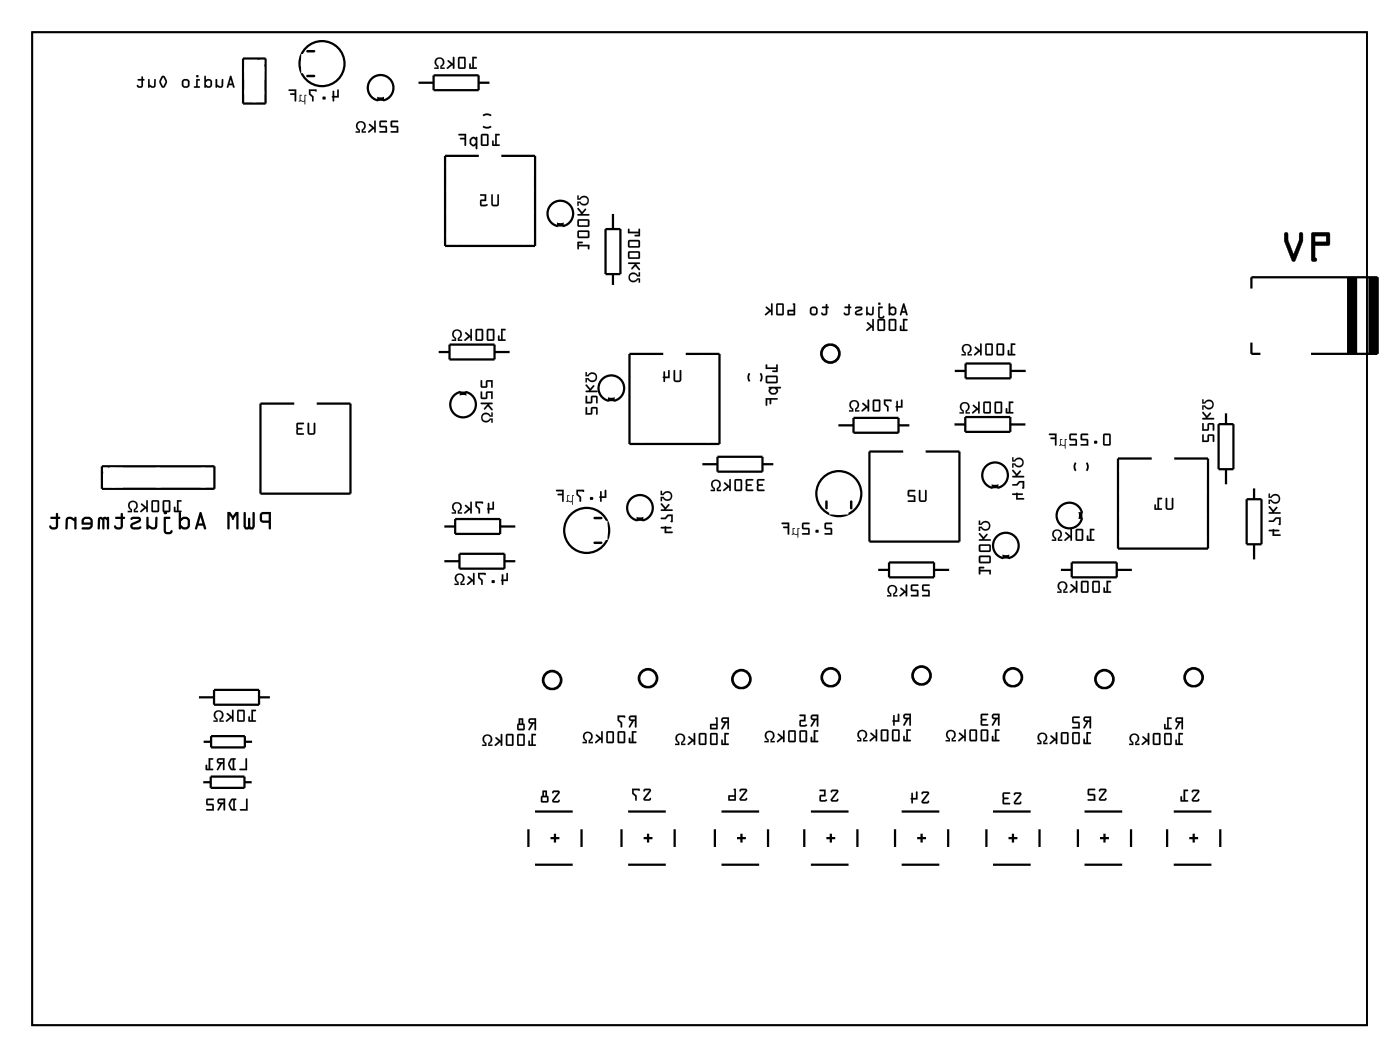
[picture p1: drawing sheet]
<svg xmlns="http://www.w3.org/2000/svg" width="158mm" height="119mm" viewBox="0 0 158 119" stroke-linecap="round" stroke-linejoin="round" font-family="sans-serif">
<path d="M3.6 3.6h150.7v112.1h-150.7zM55.4 13a.73 .73 0 0 0-.9 0M55.4 14.3a.73 .73 0 0 1-.9 0M84.6 42.1a.73 .73 0 0 0 0 .9M85.8 42.1a.73 .73 0 0 1 0 .9M121.4 52.2a.73 .73 0 0 0 0 .9M122.7 52.2a.73 .73 0 0 1 0 .9" fill="none" stroke="#000" stroke-width=".2"/>
<g fill="#000">
<path d="M40.3 13.8a.56 .56 0 0 1 .9 .1 .56 .56 0 0 1-.2 .8v.1h.3v.2h-.5v-.4a.42 .42 0 0 0 .3-.6 .42 .42 0 0 0-.7 0 .42 .42 0 0 0 .2 .6v.4h-.4v-.2h.3l-.1-.1a.58 .58 0 0 1-.1-.9zM42.7 10.9h.5v.5h-.5zM49.2 6.6a.56 .56 0 0 1 .9 .1 .56 .56 0 0 1-.2 .8v.1h.3v.2h-.5v-.4a.42 .42 0 0 0 .3-.6 .42 .42 0 0 0-.7 0 .42 .42 0 0 0 .2 .6v.4h-.5v-.2h.4l-.1-.1a.58 .58 0 0 1-.1-.9zM51.2 37.3a.56 .56 0 0 1 .8 .1 .56 .56 0 0 1-.2 .8v.1h.4v.2h-.5v-.4a.42 .42 0 0 0 .2-.6 .42 .42 0 0 0-.7 0 .42 .42 0 0 0 .3 .6v.4h-.5v-.2h.3v-.1a.58 .58 0 0 1-.1-.9zM63 25.1h.5v.5h-.5zM65.2 22.1h.1v.3h.1a.55 .55 0 0 1 .9-.2 .55 .55 0 0 1 0 .9 .55 .55 0 0 1-.9-.2h-.1v.3h-.1v-.5h.3a.42 .42 0 0 0 .6 .3 .42 .42 0 0 0 0-.7 .42 .42 0 0 0-.6 .2h-.3zM71.1 30.9a.57 .57 0 0 1 .9 .2h.1v-.4h.2v.5h-.4a.42 .42 0 0 0-.6-.2 .42 .42 0 0 0 0 .6 .42 .42 0 0 0 .6-.2h.4v.5h-.2v-.4h-.1a.56 .56 0 0 1-.8 .2 .56 .56 0 0 1-.1-.8zM14.6 56.6a.56 .56 0 0 1 .9 .1 .56 .56 0 0 1-.3 .8v.1h.4v.2h-.5v-.3a.42 .42 0 0 0 .2-.7 .42 .42 0 0 0-.6 0 .42 .42 0 0 0 .2 .7v.3h-.5v-.2h.4l-.1-.1a.58 .58 0 0 1-.1-.9zM51.2 56.8a.56 .56 0 0 1 .8 .1 .56 .56 0 0 1-.2 .8v.1h.4v.1h-.5v-.3a.42 .42 0 0 0 .2-.6 .42 .42 0 0 0-.7 0 .42 .42 0 0 0 .3 .6v.3h-.5v-.1h.3v-.2a.58 .58 0 0 1-.1-.8zM52 44.1h.5v.5h-.5zM54.5 46.7a.57 .57 0 0 1 .9 .2h.1v-.4h.1v.5h-.3a.42 .42 0 0 0-.7-.2 .42 .42 0 0 0 0 .7 .42 .42 0 0 0 .7-.3h.3v.5h-.1v-.3h-.1a.56 .56 0 0 1-.9 .2 .56 .56 0 0 1 0-.9zM66.1 42h.2v.3h.1a.55 .55 0 0 1 .8-.2 .55 .55 0 0 1 0 .9 .55 .55 0 0 1-.8-.2h-.1v.3h-.2v-.4h.3a.42 .42 0 0 0 .7 .2 .42 .42 0 0 0 0-.7 .42 .42 0 0 0-.7 .2h-.3z"/>
<path d="M68.8 44.8h.5v.5h-.5zM72 58.3h.5v.5h-.5zM74.6 55.4h.1v.3h.1a.55 .55 0 0 1 .9-.2 .55 .55 0 0 1 0 .9 .55 .55 0 0 1-.9-.2h-.1v.3h-.1v-.4h.3a.42 .42 0 0 0 .7 .2 .42 .42 0 0 0 0-.7 .42 .42 0 0 0-.7 .2h-.3zM80.4 54.3a.56 .56 0 0 1 .9 0 .56 .56 0 0 1-.2 .8v.2h.3v.1h-.5v-.3a.42 .42 0 0 0 .3-.7 .42 .42 0 0 0-.7 0 .42 .42 0 0 0 .2 .7v.3h-.5v-.1h.4l-.1-.2a.58 .58 0 0 1-.1-.8zM96 45.3a.56 .56 0 0 1 .9 0 .56 .56 0 0 1-.2 .9v.1h.3v.1h-.5v-.3a.42 .42 0 0 0 .3-.6 .42 .42 0 0 0-.7 0 .42 .42 0 0 0 .2 .6v.3h-.5v-.1h.4l-.1-.2a.58 .58 0 0 1-.1-.8zM108.5 45.5a.56 .56 0 0 1 .9 .1 .56 .56 0 0 1-.2 .8v.1h.3v.2h-.5v-.4a.42 .42 0 0 0 .2-.6 .42 .42 0 0 0-.6 0 .42 .42 0 0 0 .2 .6v.4h-.5v-.2h.4l-.1-.1a.58 .58 0 0 1-.1-.9zM108.7 39a.56 .56 0 0 1 .9 0 .56 .56 0 0 1-.2 .8v.2h.3v.1h-.5v-.3a.42 .42 0 0 0 .3-.7 .42 .42 0 0 0-.7 0 .42 .42 0 0 0 .2 .7v.3h-.5v-.1h.4l-.1-.2a.58 .58 0 0 1-.1-.8zM110.5 58.7h.1v.4h.1a.55 .55 0 0 1 .9-.2 .55 .55 0 0 1 0 .8 .55 .55 0 0 1-.9-.1h-.1v.3h-.1v-.5h.3a.42 .42 0 0 0 .7 .3 .42 .42 0 0 0 0-.7 .42 .42 0 0 0-.7 .2h-.3zM112.1 54.6h.5v.5h-.5zM114.3 51.6h.1v.3h.1a.55 .55 0 0 1 .9-.2 .55 .55 0 0 1 0 .9 .55 .55 0 0 1-.9-.2h-.1v.4h-.1v-.5h.3a.42 .42 0 0 0 .6 .2 .42 .42 0 0 0 0-.7 .42 .42 0 0 0-.6 .3h-.3zM121.7 57.9h.5v.5h-.5zM135.7 45.1h.2v.3h.1a.55 .55 0 0 1 .8-.2 .55 .55 0 0 1 0 .9 .55 .55 0 0 1-.8-.2h-.1v.3h-.2v-.5h.3a.42 .42 0 0 0 .7 .3 .42 .42 0 0 0 0-.7 .42 .42 0 0 0-.7 .2h-.3z"/>
<path d="M143.2 55.7h.2v.3h.1a.55 .55 0 0 1 .8-.2 .55 .55 0 0 1 0 .9 .55 .55 0 0 1-.8-.2h-.1v.3h-.2v-.4h.3a.42 .42 0 0 0 .7 .2 .42 .42 0 0 0 0-.7 .42 .42 0 0 0-.7 .3h-.3zM51.5 64.8a.56 .56 0 0 1 .8 .1 .56 .56 0 0 1-.2 .8v.1h.4v.2h-.5v-.3a.42 .42 0 0 0 .2-.7 .42 .42 0 0 0-.7 0 .42 .42 0 0 0 .3 .7v.3h-.5v-.2h.3v-.1a.58 .58 0 0 1-.1-.9zM100.3 66.1a.56 .56 0 0 1 .9 .1 .56 .56 0 0 1-.2 .8v.1h.3v.2h-.5v-.3a.42 .42 0 0 0 .3-.7 .42 .42 0 0 0-.7 0 .42 .42 0 0 0 .2 .7v.3h-.5v-.2h.4l-.1-.1a.58 .58 0 0 1-.1-.9zM113.3 62.6h.5v.5h-.5zM118.9 59.9a.56 .56 0 0 1 .9 0 .56 .56 0 0 1-.2 .9v.1h.3v.1h-.5v-.3a.42 .42 0 0 0 .3-.7 .42 .42 0 0 0-.7 0 .42 .42 0 0 0 .2 .7v.3h-.5v-.1h.4l-.1-.2a.58 .58 0 0 1-.1-.8zM119.5 65.7a.56 .56 0 0 1 .9 .1 .56 .56 0 0 1-.2 .8v.1h.3v.2h-.5v-.4a.42 .42 0 0 0 .3-.6 .42 .42 0 0 0-.7 0 .42 .42 0 0 0 .2 .6v.4h-.4v-.2h.3l-.1-.1a.58 .58 0 0 1-.1-.9zM24.3 80.3a.56 .56 0 0 1 .8 0 .56 .56 0 0 1-.2 .9v.1h.4v.1h-.5v-.3a.42 .42 0 0 0 .2-.6 .42 .42 0 0 0-.7 0 .42 .42 0 0 0 .3 .6v.3h-.5v-.1h.3v-.2a.58 .58 0 0 1-.1-.8zM54.6 83a.56 .56 0 0 1 .9 .1 .56 .56 0 0 1-.2 .8v.1h.3v.1h-.5v-.3a.42 .42 0 0 0 .3-.6 .42 .42 0 0 0-.7 0 .42 .42 0 0 0 .2 .6v.3h-.5v-.1h.4l-.1-.1a.58 .58 0 0 1-.1-.9zM66 82.7a.56 .56 0 0 1 .8 .1 .56 .56 0 0 1-.2 .8v.1h.3v.1h-.4v-.3a.42 .42 0 0 0 .2-.6 .42 .42 0 0 0-.7 0 .42 .42 0 0 0 .3 .6v.3h-.5v-.1h.3l-.1-.2a.58 .58 0 0 1 0-.8zM76.4 82.9a.56 .56 0 0 1 .8 .1 .56 .56 0 0 1-.2 .8v.1h.4v.1h-.5v-.3a.42 .42 0 0 0 .2-.6 .42 .42 0 0 0-.7 0 .42 .42 0 0 0 .3 .6v.3h-.5v-.1h.3v-.1a.58 .58 0 0 1-.1-.9zM86.5 82.6a.56 .56 0 0 1 .8 .1 .56 .56 0 0 1-.2 .8v.1h.4v.1h-.5v-.3a.42 .42 0 0 0 .2-.6 .42 .42 0 0 0-.7 0 .42 .42 0 0 0 .3 .6v.3h-.5v-.1h.3v-.2a.58 .58 0 0 1-.1-.8zM96.9 82.5a.56 .56 0 0 1 .9 0 .56 .56 0 0 1-.2 .9v.1h.3v.1h-.5v-.3a.42 .42 0 0 0 .3-.6 .42 .42 0 0 0-.7 0 .42 .42 0 0 0 .2 .6v.3h-.4v-.1h.3l-.1-.2a.58 .58 0 0 1-.1-.8z"/>
<path d="M106.9 82.5a.56 .56 0 0 1 .9 0 .56 .56 0 0 1-.2 .9v.1h.3v.1h-.5v-.3a.42 .42 0 0 0 .3-.6 .42 .42 0 0 0-.7 0 .42 .42 0 0 0 .2 .6v.3h-.4v-.1h.3l-.1-.2a.58 .58 0 0 1-.1-.8zM117.3 82.8a.56 .56 0 0 1 .8 .1 .56 .56 0 0 1-.2 .8v.1h.3v.1h-.4v-.3a.42 .42 0 0 0 .2-.6 .42 .42 0 0 0-.7 0 .42 .42 0 0 0 .3 .6v.3h-.5v-.1h.3v-.2a.58 .58 0 0 1-.1-.8zM127.6 82.9a.56 .56 0 0 1 .9 .1 .56 .56 0 0 1-.2 .8v.1h.3v.1h-.4v-.3a.42 .42 0 0 0 .2-.6 .42 .42 0 0 0-.7 0 .42 .42 0 0 0 .2 .6v.3h-.4v-.1h.3l-.1-.1a.58 .58 0 0 1-.1-.9z"/>
<path d="M26 8.6l-.4 1.3h.1l.1-.3h.4l.1 .3h.1l.1-.1-.4-1.2zM26 8.9l.2 .5h-.3zM24.4 8.9v1h.1v-.1a.38 .38 0 0 0 .4 .1 .38 .38 0 0 0 .3-.2v-.8l-.2 .1v.6l-.1 .1-.4-.2v-.5zM23.1 8.6v1.3h.1v-.1l.2 .1h.3l.2-.2v-.6l-.3-.2-.4 .1v-.4zM23.3 9.2l.1-.1h.3v.6h-.3l-.1-.1zM22.2 8.9l-.1 .8h-.2v.2h.6l.1-.1-.3-.1v-.6h.2l.1-.1zM22.1 8.6a.15 .15 0 0 0 .3 0 .15 .15 0 0 0-.3 0zM20.4 9.4a.5 .5 0 0 0 1 0 .5 .5 0 0 0-1 0zM20.8 9.1h.3l.1 .1v.4l-.1 .1h-.3l-.1-.1zM18.3 8.6l-.3 .6 .2 .6a.23 .23 0 0 0 .4 0l.2-.7-.2-.5-.2-.1zM18.4 8.7l.3 .5-.3 .5-.2-.5zM16.7 8.9v1h.2v-.1a.38 .38 0 0 0 .4 .1 .38 .38 0 0 0 .3-.2v-.8l-.2 .1v.6l-.1 .1-.4-.2v-.5zM15.6 8.9v.2h.4v.5l-.3 .1-.1-.1h-.1a.35 .35 0 0 0 .3 .3 .35 .35 0 0 0 .3-.3v-.5l.2-.1-.2-.1v-.3l-.1 .1v.2z"/>
<path d="M26 8.6l-.4 1.3h.2v-.3h.4l.1 .3h.1l.1-.1-.4-1.2zM26 8.6h.1l.4 1.2-.1 .1-.1-.1-.1-.2h-.4l-.1 .3-.1-.1zM26 8.9l.2 .5h-.3zM26 8.9l-.1 .5h.3zM24.4 8.9l-.1 .9a.11 .11 0 0 0 .2 .1 .1 .1 0 0 0 0-.1 .39 .39 0 0 0 .7-.1v-.7a.09 .09 0 0 0-.1-.1 .09 .09 0 0 0-.1 .1v.6l-.2 .1-.3-.2v-.5zM24.4 8.9l.1 .1v.6l.4 .1 .1-.1v-.6l.2-.1v.8a.32 .32 0 0 1-.5 .2l-.2-.2v.2l-.1-.1zM23.1 8.6v1.2a.1 .1 0 0 0 .1 .1 .1 .1 0 0 0 0-.1l.3 .1 .3-.1 .1-.2v-.4l-.3-.3-.4 .1v-.4zM23.1 8.6h.1v.4l.4-.1 .3 .2v.6l-.2 .2h-.3l-.2-.1v.1l-.1-.1zM23.3 9.2l.2-.1 .2 .1v.5h-.3l-.1-.2zM23.3 9.2v.4l.2 .1h.2v-.6h-.3zM22.2 8.9l-.1 .8h-.1a.1 .1 0 0 0-.1 .1 .1 .1 0 0 0 .1 .1h.5a.1 .1 0 0 0 .1-.1 .1 .1 0 0 0-.1-.1h-.2v-.6h.2a.1 .1 0 0 0 .1-.1 .1 .1 0 0 0-.1-.1zM22.2 8.9l.4 .1-.1 .1h-.2v.6l.2 .1v.1l-.6-.1v-.1h.3zM22.1 8.6a.15 .15 0 0 0 .3 0 .15 .15 0 0 0-.3 0zM22.1 8.6a.15 .15 0 0 1 .3 0 .15 .15 0 0 1-.3 0zM20.4 9.4a.51 .51 0 0 0 1 0 .51 .51 0 0 0-1 0zM20.4 9.4a.5 .5 0 0 1 1 0 .5 .5 0 0 1-1 0zM20.8 9.1h.3l.1 .1v.4l-.1 .1h-.4zM20.7 9.1v.5l.1 .1h.3l.1-.1v-.4l-.1-.1zM18.2 8.6l-.2 .6 .2 .6a.24 .24 0 0 0 .4 0l.3-.5v-.2l-.3-.5-.2-.1zM18.3 8.6a.23 .23 0 0 1 .3 .1l.2 .5-.2 .6a.24 .24 0 0 1-.4 0l-.2-.6zM18.4 8.7l.3 .5-.3 .5-.2-.5zM18.4 8.7l-.2 .5 .2 .5 .3-.5-.2-.5zM16.7 8.9v.9a.1 .1 0 0 0 .1 .1 .1 .1 0 0 0 .1-.1 .39 .39 0 0 0 .7-.1v-.7a.09 .09 0 0 0-.1-.1 .09 .09 0 0 0-.1 .1v.6l-.2 .1-.3-.2v-.5zM16.7 8.9l.2 .1v.6l.4 .1 .1-.1v-.6l.2-.1v.8a.32 .32 0 0 1-.5 .2l-.2-.2-.1 .2-.1-.1zM15.6 8.9v.2h.4v.5l-.3 .1-.1-.1h-.1a.21 .21 0 0 0 0 .2 .21 .21 0 0 0 .2 .1h.3l.1-.2v-.6h.1a.1 .1 0 0 0 .1-.1 .1 .1 0 0 0-.1-.1h-.1l.1-.2a.1 .1 0 0 0-.1-.1 .1 .1 0 0 0-.1 .1v.2zM15.6 8.9h.4v-.2l.1-.1v.3l.2 .1-.2 .1v.5a.37 .37 0 0 1-.3 .3 .37 .37 0 0 1-.4-.2l.1-.1 .2 .1h.2l.1-.1v-.5h-.4z"/>
<path d="M37.6 10.3l-.1 .5v.1l.1 .5h.1v-.4h.5v-.8v-.1h-.1v.7h-.4v-.5zM36.4 10.9v.3h.3v-.3zM34.9 10.1v.6l.3 .3v.4h.1l.1-.5-.3-.3v-.3h.5h.1v-.2zM33.8 10.7v.7h-.1h.2v-.1a.36 .36 0 0 0 .5 .1v.4l.1-1 .1-.1h-.2v.6l-.2 .1-.3-.2v-.4l.2-.1zM32.6 10.1v.2h.7v.2h-.5l-.1 .1 .1 .1h.5v.7h.1v-1.3z"/>
<path d="M37.6 10.3l-.1 .5a.09 .09 0 0 0 0 .1 .09 .09 0 0 0 0 .1v.4a.1 .1 0 0 0 .1 .1 .1 .1 0 0 0 .1-.1v-.4h.6v-.8a.1 .1 0 0 0-.1-.1 .1 .1 0 0 0-.1 .1v.6h-.4v-.5zM37.6 10.3h.1v.5h.4v-.7h.1v.1v.8h-.5v.4h-.1l-.1-.5 .1-.1zM36.4 10.9v.3h.3v-.3zM36.4 10.9h.3v.3h-.3zM34.9 10.1v.6l.3 .3v.4a.1 .1 0 0 0 .1 .1 .1 .1 0 0 0 .1-.1v-.5l-.3-.3v-.3h.5h.1v-.2zM34.9 10.1h.8v.2h-.1h-.6v.3l.4 .3-.1 .5h-.1v-.4l-.3-.3zM33.8 10.7v.7h-.1l.2 .1v-.2a.36 .36 0 0 0 .5 .1v.4l.1-1 .1-.1h-.2v.6l-.2 .1-.3-.2v-.4l.2-.1zM33.8 10.7h.3l-.2 .1v.4l.3 .2 .2-.1v-.6h.2l-.2 .1v1v-.4a.35 .35 0 0 1-.5-.1v.1h-.2h.1zM32.6 10.1v.2h.7v.2h-.5a.1 .1 0 0 0-.1 .1 .1 .1 0 0 0 .1 .1h.5v.7a.1 .1 0 0 0 0 .1 .1 .1 0 0 0 .1-.1v-1.3zM32.6 10.1h.8v1.3h-.1v-.7h-.5v-.1v-.1h.5v-.2l-.7-.1z"/>
<path d="M40.3 13.8a.58 .58 0 0 0 .2 .9v.1h-.4v.2h.5v-.4a.41 .41 0 0 1-.2-.5 .41 .41 0 0 1 .6-.2l.1 .4-.1 .2-.2 .1v.4h.5v-.2h-.3v-.1a.58 .58 0 0 0 .1-.9 .62 .62 0 0 0-.8 0zM40.3 13.8a.55 .55 0 0 1 .8 0 .55 .55 0 0 1 .1 .7l-.2 .2v.1h.3v.2h-.5v-.4a.41 .41 0 0 0 .3-.6 .41 .41 0 0 0-.7-.1v.4l.2 .3v.4h-.4v-.2h.3v-.1l-.1-.1a.58 .58 0 0 1-.1-.8z"/>
<path d="M44.1 13.7v.6l.2 .1h.5v.4h-.6l-.1 .1 .9 .1-.1-.8h-.6v-.4h.6l.1-.1zM42.9 13.7l-.1 .6 .2 .1h.5v.4h-.6l-.1 .1 .9 .1-.1-.8h-.6v-.4h.6l.1-.1zM41.7 14v.1l.3 .3-.4 .4v.1h.1l.5-.4v.1l.1 .3h.1v-1.3l-.2 .1v.7l-.4-.4z"/>
<path d="M44.1 13.6v.7l.7 .1v.4h-.6a.1 .1 0 0 0-.1 .1 .1 .1 0 0 0 .1 .1h.8l-.1-.8h-.6v-.4h.6a.1 .1 0 0 0 .1-.1 .1 .1 0 0 0-.1-.1zM44.2 13.7h.7v.1h-.6v.4l.6 .1 .1 .7-.9-.1 .1-.1h.6v-.4h-.5l-.2-.1zM42.9 13.6v.7l.6 .1v.4h-.6a.1 .1 0 0 0-.1 .1 .1 .1 0 0 0 .1 .1h.8l-.1-.8h-.6v-.4h.6a.1 .1 0 0 0 .1-.1 .1 .1 0 0 0-.1-.1zM42.9 13.7h.8l-.1 .1h-.6v.4l.6 .1 .1 .7-.9-.1 .1-.1h.6v-.4h-.5l-.2-.1zM41.7 14v.1l.3 .3-.4 .4a.1 .1 0 0 0 0 .1 .1 .1 0 0 0 .1 0l.5-.4v.1v.3a.1 .1 0 0 0 .1 .1 .1 .1 0 0 0 .1-.1v-1.2a.1 .1 0 0 0-.1-.1 .1 .1 0 0 0-.1 .1v.7l-.4-.4zM41.7 14h.1l.5 .4v-.7l.1-.1v1.3h-.1v-.3l-.1-.1-.5 .4h-.1v-.1l.4-.4-.3-.3z"/>
<path d="M49.2 6.6a.58 .58 0 0 0 .2 .9v.1h-.4v.2h.5v-.4a.41 .41 0 0 1-.2-.5 .41 .41 0 0 1 .6-.2l.1 .4-.1 .2-.2 .1v.4h.5v-.2h-.3v-.1a.58 .58 0 0 0 .1-.9 .62 .62 0 0 0-.8 0zM49.2 6.6a.55 .55 0 0 1 .7 0 .55 .55 0 0 1 .2 .7l-.3 .2v.1h.4v.2h-.5v-.4a.41 .41 0 0 0 .3-.6 .41 .41 0 0 0-.7-.1l-.1 .4 .3 .3v.4h-.5v-.2h.4v-.1l-.1-.1a.58 .58 0 0 1-.1-.8z"/>
<path d="M53.3 6.4v1.2h-.2v-.4h-.1v.5l.8 .1v-.2h-.3v-1h.3v-.1zM51.8 6.5l-.1 1.2 .2 .1h.6l.1-.2v-1.1l-.2-.1zM51.9 6.6h.5v1h-.5zM50.5 6.8v.1l.4 .3-.4 .4v.1l.1 .1 .4-.4h.1v.3h.2v-1.3l-.2 .1v.7l-.4-.4z"/>
<path d="M53.3 6.4v1.2h-.2l.1-.4a.1 .1 0 0 0-.1-.1 .1 .1 0 0 0-.1 .1v.6h.8a.1 .1 0 0 0 0-.1 .1 .1 0 0 0 0-.1h-.3v-1h.3a.1 .1 0 0 0 0-.1 .1 .1 0 0 0 0-.1zM53.3 6.4l.5 .1v.1h-.3v1h.3v.2l-.8-.1v-.5h.1v.4h.2zM51.7 6.5v1.2l.2 .1h.6l.1-.2v-1.1l-.2-.1zM51.8 6.5l.6-.1 .1 .1 .1 1.1-.1 .2h-.6l-.2-.1zM51.9 6.6h.5v1h-.5zM51.9 6.6v1h.5v-1zM50.5 6.8v.1l.4 .3-.4 .4a.1 .1 0 0 0-.1 .1 .11 .11 0 0 0 .2 .1l.4-.4h.1v.3a.1 .1 0 0 0 .1 .1 .1 .1 0 0 0 .1-.1v-1.2a.1 .1 0 0 0-.1-.1 .1 .1 0 0 0-.1 .1v.7l-.4-.4zM50.5 6.8h.2l.4 .4v-.7l.2-.1v1.3h-.2v-.3l-.1-.1-.4 .5-.1-.1v-.1l.4-.4-.3-.3z"/>
<path d="M55.9 15.1v1.2h-.2v-.4h-.1v.5l.8 .1v-.2h-.3v-1h.3v-.1zM54.3 15.2v1.2l.2 .1h.5l.2-.2-.1-1.1-.1-.1zM54.5 15.3h.5v1h-.5zM53.1 15.6l-.1 .2a.54 .54 0 0 0 .4 .7l.3-.1v.4h.2v-1.3a.09 .09 0 0 0-.1-.1 .11 .11 0 0 0-.1 .2l-.3-.2zM53.2 15.8l.3-.2 .2 .2v.3l-.2 .2-.3-.2zM51.8 15.1v.2h.6v.2h-.4l-.1 .1 .1 .1h.4v.7l.2 .1v-1.4z"/>
<path d="M55.9 15.1v1.2h-.2v-.4a.1 .1 0 0 0-.1-.1 .1 .1 0 0 0-.1 .1l.1 .5 .7 .1a.1 .1 0 0 0 .1-.1 .1 .1 0 0 0-.1-.1h-.2v-1h.2a.1 .1 0 0 0 .1-.1 .1 .1 0 0 0-.1-.1zM55.9 15.1l.5 .1v.1h-.3v1h.3v.2l-.8-.1v-.5h.1v.4h.2zM54.3 15.2v1.2l.2 .1h.5l.2-.2-.1-1.1-.1-.1zM54.3 15.2l.7-.1 .1 .1v1.1l-.1 .1-.5 .1-.2-.1zM54.5 15.3h.5v1h-.5zM54.5 15.3v1h.5v-1zM53.1 15.6l-.1 .2a.5 .5 0 0 0 .3 .6l.2 .1 .2-.1v.3a.1 .1 0 0 0 .1 .1 .1 .1 0 0 0 .1-.1v-1.2a.1 .1 0 0 0-.1-.1 .11 .11 0 0 0-.1 .2l-.3-.2zM53.2 15.6l.2-.2 .3 .2 .1-.1h.1l-.1 1.3h-.1v-.5l-.1 .2h-.3l-.3-.3v-.4zM53.2 15.8l.3-.2 .2 .2v.3l-.2 .2-.3-.2zM53.2 15.8v.4l.3 .1 .2-.2v-.3l-.2-.2zM51.8 15.1v.2h.6v.2h-.4a.1 .1 0 0 0-.1 .1 .1 .1 0 0 0 .1 .1h.4v.7a.1 .1 0 0 0 .1 .1 .1 .1 0 0 0 .1-.1v-1.3zM51.8 15.1h.8v1.4l-.2-.1v-.7h-.4l-.1-.1h.1h.4v-.3h-.6z"/>
<path d="M3.6 3.6v112.1h150.7v-112.1zM3.6 3.6h150.7v112.1h-150.7z"/>
<path d="M51.2 37.3a.58 .58 0 0 0 .1 .9v.1h-.3v.2h.5v-.4a.41 .41 0 0 1-.2-.5 .41 .41 0 0 1 .6-.2v.4v.2l-.2 .1v.4h.5v-.2h-.4l.1-.1a.58 .58 0 0 0 .1-.9 .62 .62 0 0 0-.8 0zM51.2 37.3a.55 .55 0 0 1 .7 0 .55 .55 0 0 1 .1 .7l-.2 .2v.1h.4v.2h-.5v-.4a.41 .41 0 0 0 .2-.6 .41 .41 0 0 0-.6-.1l-.1 .4 .3 .3v.4h-.5v-.2h.4v-.1l-.2-.1a.58 .58 0 0 1 0-.8z"/>
<path d="M55.5 21.9v1.2l.1 .2h.6l.1-.3v-1l-.1-.1-.1 .1v1l-.4 .1-.1-.1v-1zM54.2 21.9v.2h.5v.4l-.5 .1v.6l.2 .1h.4a.15 .15 0 0 0 .2-.1 .15 .15 0 0 0-.1-.2l-.5 .1v-.4h.5v-.8z"/>
<path d="M55.5 21.9l-.1 1.1 .1 .2 .2 .1h.5l.1-.2v-1.1a.1 .1 0 0 0-.1-.1 .1 .1 0 0 0-.1 .1v1l-.4 .1-.1-.1v-1zM55.5 21.9l.1 .1v1l.1 .1 .5-.1v-1v-.1l.1 .1v1l-.1 .2h-.6l-.1-.1zM54.2 21.9v.2h.5v.4l-.5 .1v.6l.2 .1 .6-.1a.1 .1 0 0 0 .1-.1 .11 .11 0 0 0-.2-.1l-.5 .1v-.4h.5v-.8zM54.2 21.9h.7v.8h-.5v.4l.6-.1v.1v.1l-.6 .1-.2-.1v-.6l.5-.1v-.4h-.5z"/>
<path d="M56.6 37.1v1.2h-.2v-.4l-.1-.1-.1 .6 .8 .1v-.2h-.3v-1h.3l.1-.1zM55 37.1v1.2l.1 .2 .6-.1 .1-.1v-1.1l-.2-.1zM55.1 37.3h.5v1h-.5zM53.7 37.1v1.2l.2 .2 .5-.1 .1-.1v-1.1l-.1-.1zM53.9 37.3h.5v1h-.5zM52.5 37.5v.1l.4 .3-.5 .4v.1h.2l.4-.4 .1 .1v.3h.2v-1.3l-.2 .1v.7l-.5-.4z"/>
<path d="M56.6 37.1v1.2h-.2v-.4a.1 .1 0 0 0-.1-.1 .1 .1 0 0 0-.1 .1v.5l.8 .1a.1 .1 0 0 0 .1-.1 .1 .1 0 0 0-.1-.1h-.3v-1h.3a.1 .1 0 0 0 .1-.1 .1 .1 0 0 0-.1-.1zM56.6 37.1l.5 .1-.1 .1h-.3v1h.3v.1h-.8l.1-.5h.1v.4h.2zM55 37.1v1.3l.1 .1h.6l.1-.2v-1.1l-.2-.1zM55 37.2l.6-.1 .2 .1v1.1l-.1 .1h-.6l-.1-.1zM55.1 37.3h.5v1h-.5zM55.1 37.3v1h.5v-1zM53.7 37.1v1.3l.2 .1h.5l.2-.2-.1-1.1-.1-.1zM53.7 37.2l.7-.1 .1 .1v1.1l-.1 .1h-.5l-.2-.1zM53.9 37.3h.5v1h-.5zM53.8 37.3v1h.6v-1zM52.5 37.5v.1l.4 .3-.5 .4a.1 .1 0 0 0 0 .1 .1 .1 0 0 0 .2 0l.4-.4 .1 .1v.3a.1 .1 0 0 0 .1 .1 .1 .1 0 0 0 .1-.1v-1.2a.1 .1 0 0 0-.1-.1 .1 .1 0 0 0-.1 .1v.7l-.5-.4zM52.5 37.5h.1l.5 .4v-.7l.1-.1v1.3h-.1v-.3l-.1-.1-.4 .4h-.2v-.1l.5-.4-.4-.3z"/>
<path d="M65.2 22v.5h.3a.41 .41 0 0 1 .6-.2 .41 .41 0 0 1 .1 .6l-.3 .1-.2-.1-.2-.2h-.3v.5h.1v-.3h.2a.58 .58 0 0 0 .8 .1 .56 .56 0 0 0 0-.8 .56 .56 0 0 0-.9 .2h-.1v-.4zM65.2 22.1h.1v.3h.1l.1-.1a.58 .58 0 0 1 .8-.1 .55 .55 0 0 1 .1 .8 .55 .55 0 0 1-.8 .1l-.2-.2h-.1v.3h-.1v-.5h.3a.41 .41 0 0 0 .6 .3 .41 .41 0 0 0 .1-.7h-.4l-.3 .2h-.3z"/>
<path d="M65.2 27.3v.8h.1l.1-.3h1v.3h.1v-.5h-1.1v-.2h.3l.1-.1zM65.2 26v.7l.1 .1 1.1 .1 .1-.1v-.6l-.1-.2zM65.4 26.2h1v.5h-1zM65.2 24.8v.6l.1 .2h1.1l.1-.1v-.6l-.1-.2zM65.4 24.9h1v.5h-1zM65.2 23.5v.1l.4 .5h-.1l-.3 .1v.1h1.3v-.2h-.7l.4-.4-.1-.2-.4 .4-.4-.4z"/>
<path d="M65.2 27.3v.7a.1 .1 0 0 0 .1 .1 .1 .1 0 0 0 .1-.1v-.2h1v.2a.1 .1 0 0 0 .1 .1 .1 .1 0 0 0 0-.1v-.4h-1.1v-.2h.3a.1 .1 0 0 0 .1 0 .1 .1 0 0 0-.1-.1zM65.2 27.3h.6l-.1 .1h-.4v.2h1.2v.5h-.1v-.3h-1.1v.3h-.1zM65.2 26v.7l.1 .2h1.1l.1-.1v-.6l-.1-.2zM65.2 26.1l1.2-.1 .1 .2v.5l-.1 .2-1.1-.1-.1-.1zM65.4 26.2h1v.5h-1zM65.3 26.2v.5h1.1v-.5zM65.2 24.8v.6l.1 .2h1.1l.1-.1v-.6l-.1-.2zM65.2 24.8l1.2-.1 .1 .2v.6l-.1 .1h-1.1l-.1-.2zM65.4 24.9h1v.5h-1zM65.3 24.9v.5h1.1v-.5zM65.2 23.5v.1l.4 .5h-.1h-.2a.1 .1 0 0 0-.1 .1 .1 .1 0 0 0 .1 .1h1.2a.1 .1 0 0 0 0-.1 .1 .1 0 0 0 0-.1h-.7l.4-.4a.09 .09 0 0 0-.1-.1 .09 .09 0 0 0-.1 0l-.3 .3-.4-.4zM65.2 23.5h.1l.4 .4 .4-.3v.1l-.4 .5h.8v.1h-1.3v-.1h.3l.1-.1-.4-.5z"/>
<path d="M70.9 25.8v.5h1.2v.2h-.4l-.1 .1h.6v-.8h-.1v.3h-1v-.3zM70.9 27.1v.7l.1 .1h1.1l.1-.1 .1-.6-.2-.1zM71.1 27.2h1v.6h-1zM70.9 28.4v.6l.1 .2h1.1l.1-.1 .1-.6-.2-.2zM71.1 28.5h1v.5h-1zM70.9 29.6l.1 .2h.7l-.4 .5v.1l.4-.4 .4 .4h.1l-.4-.5 .1-.1h.3v-.2z"/>
<path d="M70.9 25.8v.5h1.2v.2h-.4a.1 .1 0 0 0-.1 .1 .1 .1 0 0 0 .1 .1l.5-.1 .1-.7a.1 .1 0 0 0-.1-.1 .1 .1 0 0 0-.1 .1v.2h-1v-.3zM70.9 25.8l.2 .1v.3h1v-.3l.1-.1v.8h-.6l.1-.1h.4v-.2h-1.2zM70.9 27.1v.7l.1 .1h1.1l.1-.1 .1-.6-.2-.1zM70.9 27.1h1.2l.1 .1v.6l-.1 .1h-1.1l-.1-.1zM71.1 27.2h1v.6h-1zM71.1 27.2v.6h1v-.6zM70.9 28.4v.6l.1 .2h1.1l.1-.1 .1-.6-.2-.2zM70.9 28.4h1.2l.1 .1v.6l-.1 .1h-1.1l-.1-.2zM71.1 28.5h1v.5h-1zM71.1 28.5v.5h1v-.5zM70.9 29.6v.2h.8l-.4 .4a.1 .1 0 0 0 0 .2 .09 .09 0 0 0 .1 0l.3-.4 .4 .5a.1 .1 0 0 0 .1 0 .1 .1 0 0 0 0-.2l-.4-.4 .1-.1h.3a.1 .1 0 0 0 .1-.1 .1 .1 0 0 0-.1-.1zM70.9 29.6h1.3v.2h-.3l-.1 .1 .4 .5h-.1l-.4-.4-.4 .4v-.2l.4-.4h-.7z"/>
<path d="M71.1 30.9a.56 .56 0 0 0 .1 .8 .56 .56 0 0 0 .8-.2h.1v.4h.2v-.5h-.4a.41 .41 0 0 1-.6 .2 .41 .41 0 0 1-.1-.6l.4-.1 .2 .1 .1 .2h.4v-.5h-.2v.4l-.1-.1a.58 .58 0 0 0-.9-.1zM71.1 30.9a.58 .58 0 0 1 .7-.1l.2 .3h.1v-.4h.2v.5h-.4a.41 .41 0 0 0-.6-.2 .41 .41 0 0 0-.1 .6l.4 .1 .3-.3h.4v.5h-.2v-.4h-.1l-.1 .2a.58 .58 0 0 1-.8 0 .62 .62 0 0 1 0-.8z"/>
<path d="M101.9 36v1.2h-.1v-.4l-.2-.1v.6h.8v-.1h-.3v-1l.3-.1 .1-.1zM100.4 36l-.1 1.2 .2 .1h.6l.1-.1v-1.1l-.2-.1zM100.5 36.2h.5v1h-.5zM99.1 36v1.2l.1 .1h.6l.1-.1v-1.1l-.2-.1zM99.2 36.2h.5v1h-.5zM97.9 36.4v.1l.3 .3-.4 .4v.1h.1l.5-.4 .1 .1v.3h.1v-1.3l-.1 .1v.7l-.5-.4z"/>
<path d="M102 34.2l-.4 1.3 .1 .1 .1-.3h.4l.1 .2 .1 .1 .1-.1-.4-1.2zM102 34.6l.2 .5h-.3zM100.3 34.2v1.3l.1 .1 .1-.1 .2 .1h.3l.2-.2-.1-.6-.2-.2-.4 .1v-.4zM100.5 34.9l.2-.1h.2l.1 .5-.3 .1-.2-.1zM99.2 34.6l-.1 1.1a.34 .34 0 0 0 .4 .3 .34 .34 0 0 0 .3-.4h-.1l-.1 .2-.3-.1v-.9h.3l.1-.1-.1-.1zM99.1 34.3a.15 .15 0 0 0 .3 0 .15 .15 0 0 0-.3 0zM97.8 34.6v1h.1l.1-.2a.38 .38 0 0 0 .3 .2 .38 .38 0 0 0 .3-.3v-.7h-.1l-.1 .7v.1l-.4-.2-.1-.6zM96.5 34.7a.12 .12 0 0 0 .1 .1 .12 .12 0 0 0 .2 0h.4l-.5 .3a.27 .27 0 0 0-.2 .3 .27 .27 0 0 0 .3 .2l.5-.1v-.2l-.2 .1-.4-.1v-.1l.5-.2a.22 .22 0 0 0 .2-.2 .22 .22 0 0 0-.3-.2h-.3zM95.4 34.6v.2h.4v.5l-.3 .1-.1-.1h-.2a.35 .35 0 0 0 .4 .3 .35 .35 0 0 0 .3-.3v-.5l.2-.1-.2-.1v-.3h-.1v.3zM92.8 34.6v.2h.4v.5l-.2 .1-.2-.1h-.1a.35 .35 0 0 0 .3 .3 .35 .35 0 0 0 .4-.3v-.5l.2-.1-.2-.1v-.3h-.2v.3zM91.3 35.1a.5 .5 0 0 0 1 0 .5 .5 0 0 0-1 0zM91.7 34.8h.3l.1 .1v.4l-.1 .1h-.3l-.1-.1zM89.5 34.2l.1 .8h-.7v.6l.9-.1v-1.2l-.1-.1zM89.1 35.1h.5v.3h-.5zM87.7 34.3l-.1 1.2 .2 .1h.6l.1-.2v-1.1l-.2-.1zM87.8 34.4h.5v1h-.5zM86.5 34.6v.1l.3 .3-.4 .4v.2h.1l.5-.4v.3l.2 .1v-1.4l-.2 .1v.7l-.4-.4z"/>
<path d="M101.9 36v1.2h-.1v-.4a.1 .1 0 0 0-.1-.1 .1 .1 0 0 0-.1 .1v.5h.8a.1 .1 0 0 0 .1 0 .1 .1 0 0 0-.1-.1h-.3v-1h.3a.1 .1 0 0 0 .1-.1 .1 .1 0 0 0-.1-.1zM101.9 36h.5v.1h-.3v1.1h.3v.1h-.8v-.6l.1 .1 .1 .4h.1zM100.4 36l-.1 1.2 .2 .1h.6l.1-.1v-1.1l-.2-.1zM100.4 36h.6l.2 .1v1.1l-.1 .1h-.6l-.2-.1zM100.5 36.2h.5v1h-.5zM100.5 36.1v1.1h.5v-1.1zM99.1 36v1.2l.1 .1h.6l.1-.1v-1.1l-.2-.1zM99.1 36h.6l.2 .1v1.1l-.1 .1h-.6l-.1-.1zM99.2 36.2h.5v1h-.5zM99.2 36.1v1.1h.5v-1.1zM97.9 36.4v.1l.3 .3-.4 .4a.1 .1 0 0 0 0 .1 .1 .1 0 0 0 .1 0l.5-.4 .1 .1v.3a.1 .1 0 0 0 .1 0 .1 .1 0 0 0 .1 0v-1.2a.1 .1 0 0 0-.1-.1 .1 .1 0 0 0-.1 .1v.7l-.5-.4zM97.9 36.4h.1l.5 .4v-.7l.1-.1v1.3h-.1v-.3l-.1-.1-.5 .4h-.1v-.1l.5-.4-.4-.3z"/>
<path d="M102 34.2l-.4 1.3 .1 .1 .1-.3h.4l.1 .2 .1 .1 .1-.1-.4-1.2zM102 34.3h.1l.4 1.2-.1 .1-.1-.1-.1-.2h-.4l-.1 .3-.1-.1zM102 34.6l.2 .5h-.3zM102 34.6l-.1 .5h.3zM100.3 34.2v1.3a.1 .1 0 0 0 .1 .1 .1 .1 0 0 0 .1-.1l.2 .1 .4-.1 .1-.2v-.5l-.3-.2-.4 .1v-.4zM100.3 34.2l.2 .1v.4l.4-.1 .2 .2 .1 .6-.2 .1-.3 .1-.2-.2-.1 .2-.1-.1zM100.5 34.9l.2-.1h.3v.5l-.3 .1-.2-.2zM100.5 34.9v.4l.2 .1 .3-.1v-.5h-.3zM99.2 34.6l-.1 1.1a.36 .36 0 0 0 .4 .3 .36 .36 0 0 0 .3-.3l-.1-.1-.1 .2-.3-.1v-.9h.3a.1 .1 0 0 0 .1-.1 .1 .1 0 0 0-.1-.1zM99.2 34.6h.4v.1l-.3 .1v.9l.3 .1 .1-.2 .1 .1a.37 .37 0 0 1-.3 .2 .37 .37 0 0 1-.4-.2zM99.1 34.3a.15 .15 0 0 0 .3 0 .15 .15 0 0 0-.3 0zM99.1 34.3a.15 .15 0 0 1 .3 0 .15 .15 0 0 1-.3 0zM97.8 34.6v.9a.1 .1 0 0 0 .1 .1 .11 .11 0 0 0 .1-.2 .39 .39 0 0 0 .6-.1l.1-.6a.09 .09 0 0 0-.1-.1 .09 .09 0 0 0-.1 .1l-.1 .6-.2 .1-.2-.2v-.6zM97.8 34.6h.1v.6l.5 .2 .1-.1v-.7h.1v.7a.32 .32 0 0 1-.5 .2l-.2-.1v.2l-.1-.1zM96.5 34.7a.12 .12 0 0 0 .1 .2 .12 .12 0 0 0 .2-.1h.4l-.5 .3a.28 .28 0 0 0-.2 .3 .28 .28 0 0 0 .3 .2l.5-.1a.12 .12 0 0 0 0-.1 .12 .12 0 0 0-.2 0h-.4v-.1l.6-.4v-.2l-.1-.1a.71 .71 0 0 0-.7 .1zM96.6 34.7l.2-.1h.3a.22 .22 0 0 1 .2 .2 .22 .22 0 0 1-.1 .2l-.5 .2v.1l.4 .1 .2-.1v.2l-.2 .1-.4-.1-.2-.1 .1-.2 .6-.4h-.5a.09 .09 0 0 1-.1 0 .09 .09 0 0 1 0-.1zM95.3 34.6l.1 .2h.4l-.1 .5-.2 .1-.1-.2-.1 .1a.21 .21 0 0 0 0 .2 .21 .21 0 0 0 .2 .1h.3l.1-.2v-.6h.1a.1 .1 0 0 0 .1-.1 .1 .1 0 0 0-.1-.1h-.1v-.2a.1 .1 0 0 0-.1-.1 .1 .1 0 0 0-.1 .1l.1 .2zM95.4 34.6h.4v-.3h.1v.3l.2 .1-.2 .1v.5a.37 .37 0 0 1-.3 .3 .37 .37 0 0 1-.4-.2l.1-.1 .2 .1h.2l.1-.1v-.5l-.4-.1zM92.8 34.6v.2h.4v.5l-.2 .1-.2-.2-.1 .1a.21 .21 0 0 0 0 .2 .21 .21 0 0 0 .3 .1h.2l.2-.2v-.6h.1a.1 .1 0 0 0 .1-.1 .1 .1 0 0 0-.1-.1h-.1v-.2a.1 .1 0 0 0-.1-.1 .1 .1 0 0 0-.1 .1v.2zM92.8 34.6h.4v-.3h.2v.3l.2 .1-.2 .1v.5a.37 .37 0 0 1-.3 .3 .37 .37 0 0 1-.4-.2l.1-.1 .2 .1h.2v-.1v-.5l-.4-.1zM91.3 35.1a.51 .51 0 0 0 1 0 .51 .51 0 0 0-1 0zM91.3 35.1a.5 .5 0 0 1 1 0 .5 .5 0 0 1-1 0zM91.7 34.8h.3h.1v.5l-.1 .1-.4-.1zM91.6 34.8v.5l.1 .1h.3l.1-.1v-.4l-.1-.1zM89.5 34.2l.1 .8h-.7v.6l.9-.1v-1.2l-.1-.1zM89.5 34.2l.2 .1v1.2l-.8 .1v-.6h.7zM89.1 35.1h.5v.3h-.5zM89.1 35.1v.3h.5v-.3zM87.7 34.3l-.1 1.2 .2 .1h.6l.1-.2v-1.1l-.2-.1zM87.7 34.3l.6-.1 .2 .1v1.1l-.1 .2h-.6l-.2-.1zM87.8 34.4h.5v1h-.5zM87.8 34.4v1h.5v-1zM86.5 34.6v.1l.3 .3-.4 .4a.1 .1 0 0 0 0 .2 .1 .1 0 0 0 .1 0l.5-.4v.3a.1 .1 0 0 0 .1 .1 .1 .1 0 0 0 .1-.1v-1.2a.1 .1 0 0 0-.1-.1 .1 .1 0 0 0-.1 .1v.7l-.4-.4zM86.5 34.6h.1l.4 .4v-.7l.2-.1v1.3h-.1l-.1-.3v-.1l-.5 .5-.1-.1v-.1l.4-.4-.3-.3z"/>
<path d="M148.1 26.3l-.1 .1v2.9l.2 .2h.3a.21 .21 0 0 0 .2-.2 .21 .21 0 0 0-.2-.2v-1.4l1.6-.1v-1.2v-.1l-.2-.1zM148.5 26.6h1.2v.7h-1.2zM145 26.3v.9l.8 2.2 .2 .1 .2-.1 .9-2.2v-.8a.21 .21 0 0 0-.2-.2 .21 .21 0 0 0-.2 .2v.7l-.7 1.6-.6-1.6v-.8l-.1-.1z"/>
<path d="M148.1 26.3l-.1 .1v2.9a.37 .37 0 0 0 .3 .2 .37 .37 0 0 0 .4-.1l-.1-.3h-.1v-1.4h1.4h.2l.1-1.3-.1-.1-.2-.1h-1.7zM148.1 26.3l1.8-.1 .2 .2v1.2l-1.7 .1v1.4a.21 .21 0 0 1 .2 .1 .21 .21 0 0 1-.1 .3h-.3l-.2-.2zM148.5 26.6h1.2v.7h-1.2zM148.4 26.6v.7h1.3v-.7zM145 26.3v.9l.8 2.2a.24 .24 0 0 0 .2 .1 .24 .24 0 0 0 .3-.1l.8-2.2v-.8a.23 .23 0 0 0-.2-.2 .23 .23 0 0 0-.3 .2l.1 .7-.7 1.6-.6-1.6v-.8l-.2-.1zM145.1 26.3l.2-.1 .1 .1v.8l.6 1.7 .7-1.7v-.7a.19 .19 0 0 1 .2-.2 .19 .19 0 0 1 .2 .2v.8l-.9 2.2-.2 .1-.2-.1-.8-2.2z"/>
<path d="M14.6 56.6a.58 .58 0 0 0 .2 .9v.1h-.4v.2h.5v-.3a.41 .41 0 0 1-.2-.6 .41 .41 0 0 1 .6-.2l.1 .4-.1 .2-.2 .1v.4h.5v-.2h-.4l.1-.1a.58 .58 0 0 0 .1-.9 .62 .62 0 0 0-.8 0zM14.6 56.6a.55 .55 0 0 1 .7 0 .55 .55 0 0 1 .2 .7l-.3 .2v.1h.4v.2h-.5v-.3a.41 .41 0 0 0 .2-.6 .41 .41 0 0 0-.6-.2l-.1 .4 .3 .4v.3h-.5v-.2h.4v-.1l-.2-.1a.58 .58 0 0 1 0-.8z"/>
<path d="M20 56.4v1.2h-.2v-.4h-.1l-.1 .5 .8 .1v-.2h-.2v-1h.2l.1-.1zM18.4 56.5v1.2l.1 .1h.6l.1-.2v-1.1l-.1-.1zM18.5 56.6h.6v1h-.6zM17.1 56.5v1.2l.2 .1h.6l.1-.2-.1-1.1-.1-.1zM17.3 56.6h.5v1h-.5zM15.9 56.8v.1l.4 .3-.4 .4-.1 .2h.2l.4-.4h.1v.3l.2 .1v-1.4l-.2 .1v.7l-.4-.4z"/>
<path d="M20 56.4v1.2h-.2v-.4a.1 .1 0 0 0-.1 0 .1 .1 0 0 0-.1 0l.1 .6h.7a.1 .1 0 0 0 .1-.1 .1 .1 0 0 0-.1-.1h-.2v-1h.2a.1 .1 0 0 0 .1-.1 .1 .1 0 0 0-.1-.1zM20 56.4l.5 .1-.1 .1h-.3v1h.3v.2l-.8-.1 .1-.5h.1v.4h.2zM18.4 56.5v1.2l.1 .1h.6l.1-.2v-1.1l-.1-.1zM18.4 56.5l.7-.1 .1 .1v1.1l-.1 .2h-.6l-.1-.1zM18.5 56.6h.6v1h-.6zM18.5 56.6v1h.6v-1zM17.1 56.5v1.2l.2 .1h.6l.1-.2v-1.1l-.2-.1zM17.2 56.5l.6-.1 .1 .1 .1 1.1-.2 .2h-.5l-.2-.1zM17.3 56.6h.5v1h-.5zM17.3 56.6v1h.5v-1zM15.9 56.8v.2l.4 .2-.5 .4a.1 .1 0 0 0 0 .2 .1 .1 0 0 0 .2 0l.4-.4h.1v.3a.1 .1 0 0 0 .1 .1 .1 .1 0 0 0 .1-.1v-1.2a.1 .1 0 0 0-.1-.1 .1 .1 0 0 0-.1 .1v.7l-.4-.4zM15.9 56.8h.1l.5 .4v-.7h.2v1.2h-.2v-.3h-.1l-.4 .4-.1-.1v-.1l.4-.4-.4-.3z"/>
<path d="M29.4 57.9a.8 .8 0 0 0 .2 1l.7 .1v.6a.13 .13 0 0 0 .2 .1 .13 .13 0 0 0 .1-.1v-1.8h-.9zM29.4 57.9l.3-.1h.9v1.8a.13 .13 0 0 1-.1 .1 .13 .13 0 0 1-.2-.1v-.6h-.6a.39 .39 0 0 1-.4-.4v-.5zM29.6 58h.7v.7h-.7zM29.6 58v.7h.7v-.7zM27.5 57.8v1.6l.2 .3 .4-.1 .2 .1h.3l.2-.3v-1.5a.13 .13 0 0 0-.2-.1 .13 .13 0 0 0-.1 .1v1.5l-.1 .1h-.1v-.2v-.8a.13 .13 0 0 0-.2-.1 .13 .13 0 0 0-.1 .1v.8l-.1 .2h-.1l-.1-.1v-1.5v-.1zM27.5 57.8h.2l.1 .1-.1 1.5 .1 .1h.1l.1-.2v-.8a.13 .13 0 0 1 .1-.1 .13 .13 0 0 1 .2 .1v.8v.2h.1l.1-.1v-1.5a.13 .13 0 0 1 .1-.1 .13 .13 0 0 1 .2 .1v1.5l-.2 .3h-.3l-.2-.1-.4 .1-.2-.3zM25.7 57.8v1.8a.13 .13 0 0 0 .1 .1 .13 .13 0 0 0 .1-.1v-1.5l.3 .4a.14 .14 0 0 0 .1 .2 .14 .14 0 0 0 .1-.2l.3-.4v1.5a.13 .13 0 0 0 .1 .1 .13 .13 0 0 0 .1-.1v-1.8h-.3l-.3 .4-.3-.4zM25.7 57.8h.3l.3 .4 .3-.4h.3v1.8a.13 .13 0 0 1-.1 .1 .13 .13 0 0 1-.1-.1v-1.5l-.3 .4a.14 .14 0 0 1-.1 .2 .14 .14 0 0 1-.1-.2l-.3-.4v1.5a.13 .13 0 0 1-.1 .1 .13 .13 0 0 1-.1-.1zM22.5 57.8l-.5 1.8a.13 .13 0 0 0 .1 .1 .13 .13 0 0 0 .2-.1l.1-.3h.5l.1 .3a.13 .13 0 0 0 .2 .1 .13 .13 0 0 0 .1-.1l-.5-1.8h-.1zM22.6 57.8h.2l.5 1.8a.13 .13 0 0 1-.1 .1 .13 .13 0 0 1-.2-.1l-.1-.3h-.5l-.1 .3a.13 .13 0 0 1-.2 .1 .13 .13 0 0 1-.1-.1zM22.6 58.3l.2 .7h-.4zM22.6 58.3l-.2 .7h.4zM20.2 57.8v1.8a.13 .13 0 0 0 .1 .1 .13 .13 0 0 0 .1-.1l.4 .1h.3l.2-.1a1.07 1.07 0 0 0 .1-1l-.3-.3h-.4l-.3 .2v-.7zM20.2 57.8h.2v.7l.3-.2h.4l.3 .3a1.07 1.07 0 0 1-.1 1l-.2 .1h-.3l-.4-.1a.13 .13 0 0 1-.1 .1 .13 .13 0 0 1-.1-.1zM20.5 58.8l.2-.2h.4l.1 .2-.1 .6-.3 .1-.3-.2zM20.5 58.8v.5l.2 .2h.3l.1-.1v-.7l-.1-.1h-.3zM18.5 58.3v1.6a.54 .54 0 0 0 .5 .4 .54 .54 0 0 0 .5-.4 .15 .15 0 0 0-.2-.1 .15 .15 0 0 0-.1 .2h-.4l-.1-.1v-1.4h.4a.13 .13 0 0 0 .1-.1 .13 .13 0 0 0-.1-.1zM18.5 58.3h.6a.13 .13 0 0 1 .1 .1 .13 .13 0 0 1-.1 .1h-.4v1.4l.2 .1 .3-.1a.14 .14 0 0 1 .2-.1 .14 .14 0 0 1 .1 .1 .54 .54 0 0 1-.5 .4 .54 .54 0 0 1-.5-.4zM18.5 57.8a.2 .2 0 0 0 .4 0 .2 .2 0 0 0-.4 0zM18.5 57.8a.2 .2 0 0 1 .4 0 .2 .2 0 0 1-.4 0zM16.6 58.3l-.1 1.3a.13 .13 0 0 0 .1 .1 .13 .13 0 0 0 .2-.1v-.1l.2 .2a.49 .49 0 0 0 .8-.3v-1a.13 .13 0 0 0-.1-.1 .13 .13 0 0 0-.2 .1v1l-.3 .1-.4-.3v-.8zM16.6 58.3l.2 .1v.8l.4 .3 .3-.1v-1a.13 .13 0 0 1 .2-.1 .13 .13 0 0 1 .1 .1v1a.55 .55 0 0 1-.5 .3 .55 .55 0 0 1-.5-.2v.1a.13 .13 0 0 1-.2 .1 .13 .13 0 0 1-.1-.1zM14.7 58.5a.14 .14 0 0 0 .1 .2 .14 .14 0 0 0 .2-.1l.6-.1 .1 .1-.9 .4-.1 .3a.39 .39 0 0 0 .4 .4h.5l.3-.1a.14 .14 0 0 0 0-.2 .14 .14 0 0 0-.2 .1h-.6l-.1-.2v-.1l.7-.3a.33 .33 0 0 0 .2-.3 .33 .33 0 0 0-.3-.3h-.5zM14.7 58.5a.97 .97 0 0 1 1.1-.1l.1 .2-.1 .3-.8 .3v.1l.1 .2h.6a.15 .15 0 0 1 .2-.1 .15 .15 0 0 1 0 .2 .88 .88 0 0 1-1.2-.1v-.3l.1-.2 .9-.4-.1-.1h-.5a.17 .17 0 0 1-.2 .2 .17 .17 0 0 1-.2-.2zM13 58.3l.1 .2h.5v.9l-.1 .1-.4-.1a.14 .14 0 0 0-.1-.1 .14 .14 0 0 0-.1 .1 .54 .54 0 0 0 .5 .3 .54 .54 0 0 0 .5-.3v-.9h.1a.13 .13 0 0 0 .1-.1 .13 .13 0 0 0-.1-.1h-.1v-.3a.13 .13 0 0 0-.2-.1 .13 .13 0 0 0-.1 .1v.3zM13 58.3h.6v-.3a.13 .13 0 0 1 .1-.1 .13 .13 0 0 1 .2 .1v.3h.1a.13 .13 0 0 1 .1 .1 .13 .13 0 0 1-.1 .1h-.1v.9a.49 .49 0 0 1-.5 .4 .49 .49 0 0 1-.5-.5h.1l.2 .2h.3l.1-.1v-.9h-.5zM11.1 58.4v.2l-.1 1a.13 .13 0 0 0 .1 .1 .13 .13 0 0 0 .2-.1l.1-1.1 .1 .2v.9a.13 .13 0 0 0 .2 .1 .13 .13 0 0 0 .1-.1l.1-1.1 .2 .2v.9a.13 .13 0 0 0 .1 .1 .13 .13 0 0 0 .1-.1v-1.2a.13 .13 0 0 0-.1-.1 .13 .13 0 0 0-.1 .1 .31 .31 0 0 0-.5 0l-.2-.1zM11.1 58.4l.3-.1 .2 .1a.31 .31 0 0 1 .5 0 .13 .13 0 0 1 .1-.1 .13 .13 0 0 1 .1 .1v1.2a.13 .13 0 0 1-.1 .1 .13 .13 0 0 1-.1-.1v-.9l-.2-.2-.1 .1v1a.13 .13 0 0 1-.1 .1 .13 .13 0 0 1-.2-.1v-.9l-.1-.2-.1 1.1a.13 .13 0 0 1-.2 .1 .13 .13 0 0 1-.1-.1l.1-1zM9.3 58.5l-.1 .3v.4h1v.1l-.2 .2h-.7a.13 .13 0 0 0-.1 .1 .13 .13 0 0 0 .1 .1h.8l.2-.1a1.05 1.05 0 0 0 .2-.9l-.2-.3a.63 .63 0 0 0-.6-.1zM9.3 58.5l.3-.2h.5l.4 .4a1.06 1.06 0 0 1-.2 .9l-.2 .1h-.8a.13 .13 0 0 1-.1-.1 .13 .13 0 0 1 .1-.1h.7l.2-.3h-1v-.4zM9.5 58.6h.6l.1 .1v.2h-.7zM9.5 58.6v.3h.7v-.2l-.1-.1zM7.5 58.4l-.1 .3v.9a.13 .13 0 0 0 .1 .1 .13 .13 0 0 0 .1-.1l.1-.9 .1-.2h.2l.4 .3v.8a.13 .13 0 0 0 .1 .1 .13 .13 0 0 0 .1-.1v-1.2a.13 .13 0 0 0-.1-.1 .13 .13 0 0 0-.1 .1v.1l-.5-.2zM7.5 58.4l.4-.1 .5 .2v-.1a.13 .13 0 0 1 .1-.1 .13 .13 0 0 1 .1 .1v1.2a.13 .13 0 0 1-.1 .1 .13 .13 0 0 1-.1-.1v-.8l-.4-.3h-.2l-.1 .2-.1 .9a.13 .13 0 0 1-.1 .1 .13 .13 0 0 1-.1-.1v-.9zM5.7 58.3l.1 .2h.5v.9l-.1 .1-.4-.1a.14 .14 0 0 0-.1-.1 .14 .14 0 0 0-.2 .1 .54 .54 0 0 0 .6 .3 .54 .54 0 0 0 .5-.3v-.9h.1a.13 .13 0 0 0 .1-.1 .13 .13 0 0 0-.1-.1h-.1v-.3a.13 .13 0 0 0-.2-.1 .13 .13 0 0 0-.1 .1v.3zM5.7 58.3h.6v-.3a.13 .13 0 0 1 .1-.1 .13 .13 0 0 1 .2 .1v.3h.1a.13 .13 0 0 1 .1 .1 .13 .13 0 0 1-.1 .1h-.1v.9a.49 .49 0 0 1-.6 .4 .49 .49 0 0 1-.4-.5h.1l.2 .2h.3l.1-.1v-.9h-.5z"/>
<path d="M29.4 57.9a.8 .8 0 0 0 .2 1.1h.7v.6a.13 .13 0 0 0 .2 .1 .13 .13 0 0 0 .1-.1v-1.8h-.9zM29.6 58h.7v.7h-.7zM27.5 57.8v1.6l.2 .3 .4-.1 .2 .1h.3l.2-.3v-1.5a.13 .13 0 0 0-.2-.1 .13 .13 0 0 0-.1 .1v1.5l-.1 .1h-.1v-.2v-.8a.13 .13 0 0 0-.2-.1 .13 .13 0 0 0-.1 .1v.8l-.1 .2h-.1l-.1-.1v-1.5v-.1zM25.7 57.8v1.8a.13 .13 0 0 0 .1 .1 .13 .13 0 0 0 .1-.1v-1.5l.3 .4a.14 .14 0 0 0 .1 .2 .14 .14 0 0 0 .1-.2l.3-.4v1.5a.13 .13 0 0 0 .1 .1 .13 .13 0 0 0 .1-.1v-1.8h-.3l-.3 .4-.3-.4zM22.6 57.8l-.6 1.8a.13 .13 0 0 0 .1 .1 .13 .13 0 0 0 .2-.1l.1-.3h.5l.1 .3a.13 .13 0 0 0 .2 .1 .13 .13 0 0 0 .1-.1l-.5-1.8zM22.6 58.3l.2 .7h-.4zM20.2 57.8v1.8a.13 .13 0 0 0 .1 .1 .13 .13 0 0 0 .1-.1l.4 .1h.3l.2-.1a1.07 1.07 0 0 0 .1-1 .6 .6 0 0 0-.8-.3l-.2 .2v-.7zM20.5 58.8l.2-.2h.4l.1 .2-.1 .6-.1 .1h-.3l-.2-.2zM18.5 58.3v1.6a.49 .49 0 0 0 .5 .4 .49 .49 0 0 0 .5-.5h-.2l-.2 .2-.4-.1v-1.4h.4a.13 .13 0 0 0 .1-.1 .13 .13 0 0 0-.1-.1zM18.5 57.8a.2 .2 0 0 0 .4 0 .2 .2 0 0 0-.4 0zM16.6 58.3l-.1 1.3a.13 .13 0 0 0 .1 .1 .13 .13 0 0 0 .2-.1v-.1a.55 .55 0 0 0 .5 .2 .55 .55 0 0 0 .5-.3v-1a.13 .13 0 0 0-.1-.1 .13 .13 0 0 0-.2 .1v1l-.3 .1-.4-.3v-.8zM14.7 58.5a.14 .14 0 0 0 .1 .2 .14 .14 0 0 0 .2-.1l.6-.1 .1 .1-.8 .4a.39 .39 0 0 0-.2 .4 .39 .39 0 0 0 .4 .3h.5l.3-.1a.17 .17 0 0 0-.1-.2 .17 .17 0 0 0-.2 .1h-.6v-.2v-.1l.7-.3a.33 .33 0 0 0 .2-.4 .33 .33 0 0 0-.3-.2h-.5zM13 58.3l.1 .2h.5v.9l-.1 .1-.4-.1a.14 .14 0 0 0-.1-.1 .14 .14 0 0 0-.1 .1 .54 .54 0 0 0 .5 .3 .54 .54 0 0 0 .5-.3v-.9h.1a.13 .13 0 0 0 .1-.1 .13 .13 0 0 0-.1-.1h-.1v-.3a.13 .13 0 0 0-.2-.1 .13 .13 0 0 0-.1 .1v.3zM11.1 58.4v.2l-.1 1a.13 .13 0 0 0 .1 .1 .13 .13 0 0 0 .2-.1l.1-1.1 .1 .2v.9a.13 .13 0 0 0 .2 .1 .13 .13 0 0 0 .1-.1l.1-1.1 .2 .2v.9a.13 .13 0 0 0 .1 .1 .13 .13 0 0 0 .1-.1v-1.2a.13 .13 0 0 0-.1-.1 .13 .13 0 0 0-.1 .1 .31 .31 0 0 0-.5 0l-.2-.1zM9.3 58.5l-.1 .3v.4h1v.1l-.2 .2h-.7a.13 .13 0 0 0-.1 .1 .13 .13 0 0 0 .1 .1h.8l.2-.1a1.05 1.05 0 0 0 .2-.9l-.2-.3a.63 .63 0 0 0-.6-.1zM9.5 58.6h.6l.1 .1v.2h-.7zM7.5 58.4l-.1 .3v.9a.13 .13 0 0 0 .1 .1 .13 .13 0 0 0 .1-.1l.1-.9 .1-.2h.2l.4 .3v.8a.13 .13 0 0 0 .1 .1 .13 .13 0 0 0 .1-.1v-1.2a.13 .13 0 0 0-.1-.1 .13 .13 0 0 0-.1 .1v.1l-.5-.2zM5.7 58.3l.1 .2h.5v.9l-.1 .1-.4-.1a.14 .14 0 0 0-.1-.1 .14 .14 0 0 0-.2 .1 .54 .54 0 0 0 .6 .3 .54 .54 0 0 0 .5-.3v-.9h.1a.13 .13 0 0 0 .1-.1 .13 .13 0 0 0-.1-.1h-.1v-.3a.13 .13 0 0 0-.2-.1 .13 .13 0 0 0-.1 .1v.3z"/>
<path d="M34.7 47.7v1.2l.2 .1h.5l.2-.2v-1.1h-.1l-.1 .1v1l-.4 .1-.1-.1v-1.1zM33.5 47.7v1.2l.1 .1h.7v-.1h-.7l.1-.4 .4-.1v-.1h-.4l-.1-.4h.6l.1-.2z"/>
<path d="M34.7 47.7v1.1l.1 .2 .2 .1 .4-.1 .2-.1v-1.1a.1 .1 0 0 0-.1-.1 .1 .1 0 0 0-.1 .1v1l-.4 .1-.1-.1v-1.1zM34.8 47.7h.1v1.1l.1 .1 .4-.1v-1l.1-.1h.1v1.1l-.2 .2h-.5l-.1-.1zM33.5 47.7v1.2l.1 .2h.6a.1 .1 0 0 0 .1-.1 .1 .1 0 0 0-.1-.1h-.6l.1-.4h.4a.1 .1 0 0 0 .1-.1 .1 .1 0 0 0-.1-.1l-.4-.1-.1-.3h.6a.1 .1 0 0 0 .1-.1 .1 .1 0 0 0-.1-.1zM33.5 47.7h.8l-.1 .2h-.6v.4h.5v.1l-.5 .1v.4h.7v.1h-.7l-.1-.1z"/>
<path d="M51.2 56.8a.58 .58 0 0 0 .1 .9v.1h-.3v.2h.5v-.4a.41 .41 0 0 1-.2-.6 .41 .41 0 0 1 .6-.1v.4v.2l-.2 .1v.4h.5v-.2h-.4l.1-.1a.58 .58 0 0 0 .1-.9 .62 .62 0 0 0-.8 0zM51.2 56.8a.55 .55 0 0 1 .7 0 .55 .55 0 0 1 .1 .7l-.2 .2v.1h.4v.1h-.5v-.3a.41 .41 0 0 0 .2-.6 .41 .41 0 0 0-.6-.1l-.1 .4 .3 .3v.3h-.5v-.1h.3v-.1l-.1-.1a.58 .58 0 0 1 0-.8z"/>
<path d="M54.3 42.9v.7l.1 .1h.6v-.6h.4v.6h.2v-.8h-.7l-.1 .7h-.4v-.7zM54.3 44.2v.6l.1 .2h.6v-.7h.4v.7h.2v-.9l-.7 .1-.1 .6h-.4v-.6zM54.3 45.4v.2h.7l-.4 .5 .1 .1 .4-.4 .4 .5 .1-.1-.4-.5 .1-.1h.3v-.2z"/>
<path d="M54.3 42.9l-.1 .7 .2 .1h.6v-.6h.4v.6a.1 .1 0 0 0 .1 .1 .1 .1 0 0 0 .1-.1v-.8h-.7l-.1 .7h-.4v-.7zM54.3 42.9h.1v.7h.5v-.7h.7v.8h-.1l-.1-.7h-.4v.7h-.6l-.1-.1zM54.3 44.2l-.1 .6 .2 .2h.6v-.7h.4v.6a.1 .1 0 0 0 .1 .1 .1 .1 0 0 0 .1-.1v-.8l-.7 .1-.1 .6h-.4v-.6zM54.3 44.2h.1v.7h.5v-.7l.7-.1v.9h-.1l-.1-.7h-.4v.7h-.6l-.1-.2zM54.3 45.4v.2h.7l-.4 .5a.09 .09 0 0 0 0 .1 .1 .1 0 0 0 .2 0l.3-.4 .4 .5a.1 .1 0 0 0 .1 0 .1 .1 0 0 0 0-.2l-.4-.4 .1-.1h.2a.1 .1 0 0 0 .1-.1 .1 .1 0 0 0-.1-.1zM54.3 45.5l1.3-.1v.2h-.3l-.1 .1 .4 .5-.1 .1-.4-.5-.4 .4v-.1l.4-.5h-.8z"/>
<path d="M54.5 46.7a.56 .56 0 0 0 0 .9 .56 .56 0 0 0 .9-.2h.1v.3h.1v-.5h-.3a.41 .41 0 0 1-.6 .2 .41 .41 0 0 1-.1-.6l.3-.1 .2 .1 .2 .2h.3v-.5h-.1v.4l-.2-.1a.58 .58 0 0 0-.8-.1zM54.5 46.7a.58 .58 0 0 1 .7-.1l.2 .3h.1v-.4h.1v.5h-.3a.41 .41 0 0 0-.6-.2 .41 .41 0 0 0-.1 .6l.3 .1 .4-.3h.3v.5h-.1v-.4h-.1l-.1 .2a.58 .58 0 0 1-.8 0 .62 .62 0 0 1 0-.8z"/>
<path d="M55.1 56.8v.5l-.1 .1 .2 .5v-.4h.6v-.8l-.1-.1h-.1v.7h-.4v-.5zM53.7 56.6v.5l.3 .3v.5h.1l.1-.5-.4-.3v-.3h.6l.1-.2zM52.5 57v.1l.4 .3-.5 .4v.1h.1l.5-.4 .1 .1v.3h.1v-1.3l-.1 .1v.7l-.5-.4z"/>
<path d="M55.1 56.7v.6a.09 .09 0 0 0-.1 .1 .09 .09 0 0 0 .1 .1v.4a.1 .1 0 0 0 .1 .1 .1 .1 0 0 0 .1-.1l-.1-.4h.6v-.8a.1 .1 0 0 0-.1-.1 .1 .1 0 0 0-.1 .1v.6h-.4v-.5zM55.1 56.8h.1v.5h.4v-.7h.1l.1 .1v.8h-.6v.4l-.2-.5 .1-.1zM53.7 56.6v.6l.3 .2v.5a.1 .1 0 0 0 .1 .1 .1 .1 0 0 0 .1-.1v-.5l-.4-.3v-.3h.6l.1-.2zM53.7 56.6h.8l-.1 .2v-.1h-.6v.4l.4 .3-.1 .5h-.1v-.5l-.3-.3zM52.5 57v.1l.4 .3-.5 .4a.1 .1 0 0 0 0 .1 .1 .1 0 0 0 .1 0l.5-.4 .1 .1v.3a.1 .1 0 0 0 .1 .1 .1 .1 0 0 0 .1-.1v-1.2a.1 .1 0 0 0-.1-.1 .1 .1 0 0 0-.1 .1v.7l-.5-.4zM52.5 57h.1l.5 .4v-.7l.1-.1v1.3h-.1v-.3l-.1-.1-.5 .4h-.1v-.1l.5-.4-.4-.3z"/>
<path d="M66.1 42v.5h.3a.41 .41 0 0 1 .6-.3 .41 .41 0 0 1 .1 .6l-.3 .1-.2-.1-.2-.2h-.3v.5h.2v-.3l.1 .1a.58 .58 0 0 0 .9 .1h-.1a.56 .56 0 0 0 0-.9 .56 .56 0 0 0-.8 .2h-.1v-.3zM66.1 42h.2l-.1 .3h.2l.1-.1a.58 .58 0 0 1 .7-.1 .55 .55 0 0 1 .1 .8 .55 .55 0 0 1-.7 .1l-.2-.2h-.2l.1 .3h-.2v-.4h.3a.41 .41 0 0 0 .6 .2 .41 .41 0 0 0 .1-.6l-.3-.1-.4 .2h-.3z"/>
<path d="M66.1 45.9v.9l.7-.1 .1-.6h.4v.6h.2v-.6l-.1-.2-.7 .1v.6h-.4v-.6zM66.1 44.7v.8h.7l.1-.7h.4v.7h.2v-.7l-.1-.1h-.7v.6h-.4v-.6zM66.1 43.4v.1l.4 .5-.1 .1h-.3l.1 .1h1.3l-.1-.1h-.7l.4-.5-.1-.1-.4 .3-.3-.4z"/>
<path d="M66.1 45.9v.9l.7-.1 .1-.6h.4v.6a.1 .1 0 0 0 .1 .1 .1 .1 0 0 0 .1-.1v-.6l-.1-.2-.7 .1v.6h-.4v-.6zM66.1 45.9l.2 .1v.6h.4l.1-.6 .6-.1 .1 .2v.6h-.2v-.6h-.4l-.1 .6-.7 .1zM66.1 44.7v.8h.7l.1-.7h.4v.6a.1 .1 0 0 0 .1 .1 .1 .1 0 0 0 .1-.1v-.6l-.1-.2-.7 .1v.6h-.4v-.6zM66.1 44.7h.2v.6h.4l.1-.6h.6l.1 .1v.7h-.2v-.7h-.4l-.1 .7h-.7zM66.1 43.4v.1l.4 .5-.1 .1h-.2a.1 .1 0 0 0-.1 .1 .1 .1 0 0 0 .1 0h1.2a.1 .1 0 0 0 .1 0 .1 .1 0 0 0-.1-.1h-.7l.4-.5a.09 .09 0 0 0 0-.1 .1 .1 0 0 0-.2 0l-.3 .3-.3-.4zM66.1 43.4h.2l.3 .5 .4-.4 .1 .1-.4 .5h.7l.1 .1h-1.3v-.1h.3v-.1l-.4-.5z"/>
<path d="M67.8 55.4l-.1 .6v.1l.1 .5h.1v-.4h.5v-.9h-.1v.7h-.4v-.5zM66.6 56.1v.3h.3v-.3zM65.1 55.3v.5l.3 .3v.5h.1l.1-.6-.4-.3v-.3h.6l.1 .1v-.2zM64 55.9v.6l-.1 .1h.2v-.1a.36 .36 0 0 0 .5 .1v.3v-1h.2h-.2v.6l-.2 .1-.3-.2v-.5h.2zM62.8 55.3v.1h.7v.3h-.5l-.1 .1 .1 .1h.5v.6l.1 .1v-1.3z"/>
<path d="M67.8 55.4l-.1 .6a.09 .09 0 0 0-.1 .1 .09 .09 0 0 0 .1 .1v.3a.1 .1 0 0 0 .1 .1 .1 .1 0 0 0 .1-.1v-.3h.5v-.9a.1 .1 0 0 0 0-.1 .1 .1 0 0 0-.1 .1v.7h-.4v-.5zM67.8 55.4l.1 .1v.5h.4v-.7h.1v.9h-.5v.3l-.1 .1-.1-.5 .1-.1zM66.6 56.1v.3h.3v-.3zM66.6 56.1h.3v.3h-.3zM65.1 55.2v.6l.3 .3v.4a.1 .1 0 0 0 .1 .1 .1 .1 0 0 0 .1-.1v-.5l-.4-.3v-.3h.6l.1 .1v-.2zM65.1 55.3h.8v.2l-.1-.1h-.6v.3l.4 .3-.1 .6h-.1v-.5l-.3-.3zM64 55.9v.6l-.1 .1h.2v-.1a.36 .36 0 0 0 .5 .1v.4v-1.1h.2h-.2v.6l-.2 .1-.3-.2v-.5h.2zM64 55.9h.3h-.2v.5l.3 .2 .2-.1v-.6h.2h-.2v1v-.3a.35 .35 0 0 1-.5-.1v.1h-.2h.1zM62.8 55.3v.1h.7v.3h-.5a.1 .1 0 0 0-.1 .1 .1 .1 0 0 0 .1 .1h.5l-.1 .6a.1 .1 0 0 0 .1 .1 .1 .1 0 0 0 .1-.1v-1.3zM62.8 55.3h.8v1.3l-.1-.1v-.6h-.5l-.1-.1 .1-.1h.5v-.3h-.7z"/>
<path d="M74.6 55.4v.5h.3a.41 .41 0 0 1 .6-.3 .41 .41 0 0 1 .1 .6l-.3 .1-.2-.1-.2-.2h-.3v.5h.1v-.3l.2 .1a.58 .58 0 0 0 .8 .1 .56 .56 0 0 0 0-.9 .56 .56 0 0 0-.9 .2h-.1v-.3zM74.6 55.4h.1v.3h.1l.1-.1a.58 .58 0 0 1 .8 0 .55 .55 0 0 1 .1 .7 .55 .55 0 0 1-.8 .1l-.2-.2h-.1v.3h-.1v-.4h.3a.41 .41 0 0 0 .6 .2 .41 .41 0 0 0 .1-.6l-.3-.1-.4 .2h-.3z"/>
<path d="M76.1 41.8v1.1l.1 .2h.5l.2-.3v-1l-.1-.1-.1 .1v1.1h-.4l-.1-.1v-1zM74.9 41.9v.6l-.1 .1 .2 .5 .1-.1v-.3h.5v-.9l-.1-.1-.1 .1v.7h-.3v-.6z"/>
<path d="M76.1 41.8l-.1 1 .1 .2 .2 .1h.4l.2-.2v-1.1a.1 .1 0 0 0-.1-.1 .1 .1 0 0 0-.1 .1v1.1h-.4l-.1-.1v-1zM76.1 41.8h.1v1l.1 .1h.4v-1.1h.1h.1v1l-.2 .3h-.5l-.1-.2zM74.9 41.9v.6a.09 .09 0 0 0-.1 .1 .09 .09 0 0 0 .1 .1v.3a.1 .1 0 0 0 .1 .1 .1 .1 0 0 0 .1-.1v-.3h.5v-.9a.1 .1 0 0 0-.1-.1 .1 .1 0 0 0-.1 .1v.7h-.3v-.6zM74.9 41.9h.2v.6h.3v-.7h.1h.1v.9l-.5-.1v.4l-.1 .1-.2-.5 .1-.1z"/>
<path d="M80.4 54.3a.58 .58 0 0 0 .2 .8v.2l-.4-.1v.2h.5v-.3a.41 .41 0 0 1-.2-.6 .41 .41 0 0 1 .6-.1l.1 .3-.1 .2-.2 .2v.3h.5v-.2l-.3 .1v-.2a.58 .58 0 0 0 .1-.8 .62 .62 0 0 0-.8 0zM80.4 54.3a.55 .55 0 0 1 .8-.1 .55 .55 0 0 1 .1 .7l-.2 .2v.2h.3v.1h-.5v-.3a.41 .41 0 0 0 .3-.6 .41 .41 0 0 0-.7-.1l-.1 .3 .3 .4v.3h-.5v-.1h.4v-.2h-.1a.58 .58 0 0 1-.1-.8z"/>
<path d="M85.5 54.1v1.2l.1 .1h.7v-.2h-.7v-.4h.5v-.1v-.1h-.5v-.4h.6l.1-.1zM84.2 54.1v1.2l.2 .1h.6v-.2h-.6v-.4h.4l.1-.1-.1-.1h-.4v-.4h.6v-.1zM83 54.1l-.1 1.2 .2 .1h.6l.1-.2v-1.1l-.2-.1zM83.1 54.2h.5v1h-.5zM81.7 54.4l.1 .2 .3 .3-.4 .3v.2h.1l.4-.4 .1 .1v.2l.2 .1v-1.3h-.2v.7l-.4-.4z"/>
<path d="M85.5 54.1l-.1 1.2 .2 .1h.6a.1 .1 0 0 0 .1-.1 .1 .1 0 0 0-.1-.1h-.6l.1-.4h.4a.1 .1 0 0 0 0-.1 .1 .1 0 0 0 0-.1h-.4l-.1-.4h.6a.1 .1 0 0 0 .1-.1 .1 .1 0 0 0-.1-.1zM85.5 54.1h.8l-.1 .1h-.6v.4h.5v.1v.1h-.5v.4h.7v.2h-.7l-.1-.1zM84.2 54.1v1.2l.2 .1h.6a.1 .1 0 0 0 .1-.1 .1 .1 0 0 0-.1-.1h-.6v-.4h.4a.1 .1 0 0 0 .1-.1 .1 .1 0 0 0-.1-.1h-.4v-.4h.6a.1 .1 0 0 0 .1-.1 .1 .1 0 0 0-.1-.1zM84.2 54.1h.8v.1h-.7l.1 .4h.4l.1 .1-.1 .1h-.4l-.1 .4h.7v.2h-.6l-.2-.1zM83 54.1l-.1 1.2 .2 .1h.6l.1-.2v-1.1l-.2-.1zM83 54.1l.6-.1 .2 .2v1l-.1 .2h-.6l-.2-.1zM83.1 54.2h.5v1h-.5zM83.1 54.2v1h.5v-1zM81.7 54.4v.2l.4 .3-.4 .3a.11 .11 0 0 0-.1 .2 .1 .1 0 0 0 .2 0l.4-.4 .1 .1v.2a.1 .1 0 0 0 .1 .1 .1 .1 0 0 0 .1-.1v-1.2a.1 .1 0 0 0-.1-.1 .1 .1 0 0 0-.1 .1v.7l-.4-.4zM81.8 54.4h.1l.4 .4v-.7h.2v1.3l-.2-.1v-.2l-.1-.1-.4 .4h-.1v-.1l.4-.4-.3-.3z"/>
<path d="M86.5 41.1l-.1 .5h1.2v.2h-.4v.1h.6l-.1-.8-.1 .1v.2h-1v-.2zM86.5 42.4l-.1 .7 .1 .1h1.1l.2-.1v-.6l-.1-.1zM86.6 42.5h1v.6h-1zM86.8 43.7v.1h.1l-.1 .2v.2l.3 .3a.54 .54 0 0 0 .7-.4l-.1-.3h.4v-.2zM87 44l.2-.2h.2l.3 .3-.2 .2h-.3l-.2-.2zM86.4 44.9v.8l.1 .1 .1-.1v-.6h.3v.4l.1 .1 .1-.1v-.4h.6l.1-.1-.1-.1z"/>
<path d="M86.5 41.1l-.1 .5h1.2v.2h-.3a.1 .1 0 0 0-.1 .1 .1 .1 0 0 0 .1 .1h.5v-.8a.1 .1 0 0 0-.1-.1 .1 .1 0 0 0-.1 .1v.2h-1v-.2zM86.5 41.1l.1 .1v.3h1v-.3l.1-.1 .1 .8h-.6v-.1h.4v-.2h-1.2zM86.5 42.4l-.1 .7 .1 .1h1.1l.2-.1v-.6l-.1-.1zM86.5 42.4h1.2l.1 .1v.6l-.2 .1h-1.1l-.1-.1zM86.6 42.5h1v.6h-1zM86.6 42.5v.6h1v-.6zM86.8 43.7v.1h.1l-.1 .2v.2l.2 .2 .2 .1a.5 .5 0 0 0 .6-.2v-.3l-.1-.2h.4a.1 .1 0 0 0 .1-.1 .1 .1 0 0 0-.1-.1zM86.8 43.7h1.3h.1l-.1 .1h-.4l.1 .2v.3l-.3 .2h-.3l-.4-.3v-.2l.1-.2h-.1zM87 44l.2-.2h.2l.2 .3-.1 .2h-.3l-.2-.2zM87 44l-.1 .1 .3 .2h.3l.2-.2-.3-.3h-.2zM86.4 44.9v.8a.1 .1 0 0 0 .1 .1 .1 .1 0 0 0 .1-.1v-.6h.3v.4a.1 .1 0 0 0 .1 .1 .1 .1 0 0 0 .1-.1v-.4h.6a.1 .1 0 0 0 .1-.1 .1 .1 0 0 0-.1-.1zM86.4 44.9h1.3l.1 .1-.1 .1h-.7v.4v.1l-.1-.1v-.4h-.3v.6l-.1 .1-.1-.1z"/>
<path d="M96 45.3a.58 .58 0 0 0 .2 .9v.1h-.4v.1h.5v-.3a.41 .41 0 0 1-.2-.6 .41 .41 0 0 1 .6-.1l.1 .4-.1 .1-.2 .2v.3h.5v-.1h-.3v-.2a.58 .58 0 0 0 .1-.8 .62 .62 0 0 0-.8 0zM96 45.3a.55 .55 0 0 1 .8-.1 .55 .55 0 0 1 .1 .8l-.2 .2v.1h.3v.1h-.5v-.3a.41 .41 0 0 0 .3-.6 .41 .41 0 0 0-.7-.1v.4l.2 .3v.3h-.5v-.1h.4v-.1l-.1-.1a.58 .58 0 0 1-.1-.8z"/>
<path d="M101.2 45.2v.6l-.1 .1 .2 .5h.1v-.4h.5v-.8l-.1-.1h-.1v.7h-.3v-.5zM99.8 45.1v.5l.3 .3v.5h.2v-.5l-.3-.3v-.4h.5l.1 .1v-.2zM98.6 45.1l-.1 1.2 .2 .1h.6l.1-.1v-1.1l-.2-.1zM98.7 45.2h.5v1.1h-.5zM97.4 45.5v.1l.3 .3-.4 .4v.1h.1l.5-.4v.1v.3h.2v-1.3l-.2 .1v.7l-.4-.4z"/>
<path d="M101.2 45.2v.6a.09 .09 0 0 0-.1 .1 .09 .09 0 0 0 .1 .1v.3a.1 .1 0 0 0 .1 .1 .1 .1 0 0 0 .1-.1v-.3h.5v-.8a.1 .1 0 0 0-.1-.1 .1 .1 0 0 0-.1 .1v.6h-.3v-.5zM101.2 45.2l.1 .1 .1 .5h.3v-.7h.1l.1 .1v.8h-.5v.3l-.1 .1-.2-.5 .1-.1zM99.8 45.1v.5l.3 .3v.4a.1 .1 0 0 0 .1 .1 .1 .1 0 0 0 .1-.1v-.4l-.3-.3v-.4h.5l.1 .1 .1-.2zM99.8 45.1h.8v.2l-.1-.1h-.5v.4l.3 .3v.5h-.2v-.5l-.3-.3zM98.6 45.1l-.1 1.2 .2 .1h.6l.1-.1v-1.1l-.2-.1zM98.6 45.1h.6l.2 .1v1.1l-.1 .1h-.6l-.2-.1zM98.7 45.2h.5v1.1h-.5zM98.7 45.2v1.1h.5v-1.1zM97.4 45.5v.1l.3 .3-.4 .4a.1 .1 0 0 0 0 .1 .1 .1 0 0 0 .1 0l.5-.4v.1v.2a.1 .1 0 0 0 .1 .1 .1 .1 0 0 0 .1-.1v-1.1a.1 .1 0 0 0-.1-.1 .1 .1 0 0 0-.1 .1v.7l-.4-.4zM97.4 45.5h.1l.4 .4v-.7l.2-.1v1.3h-.1l-.1-.3v-.1l-.5 .4h-.1v-.1l.4-.4-.3-.3z"/>
<path d="M103.8 55.3v1.2l.1 .1h.5l.2-.2v-1.1h-.1l-.1 .1v1h-.4h-.1v-1.1zM102.5 55.3v.6l.1 .1h.6v.4h-.6l-.1 .2h.8v-.7h-.7v-.5h.6l.1-.1z"/>
<path d="M103.8 55.3l-.1 1.1 .1 .2h.2h.4l.2-.1v-1.1a.1 .1 0 0 0-.1-.1 .1 .1 0 0 0-.1 .1v1h-.4h-.1v-1.1zM103.8 55.3h.1v1.1l.1 .1 .4-.1v-1l.1-.1h.1v1.1l-.2 .2h-.5l-.1-.1zM102.5 55.3v.7h.7v.4h-.6a.1 .1 0 0 0-.1 .1 .1 .1 0 0 0 .1 .1h.7v-.7h-.7v-.5h.6a.1 .1 0 0 0 .1 0 .1 .1 0 0 0-.1-.1zM102.5 55.3h.8l-.1 .1h-.6v.5h.7v.7h-.8l.1-.1h.6v-.5h-.6l-.1-.1z"/>
<path d="M108.5 45.5a.58 .58 0 0 0 .2 .9v.1h-.4v.2h.5v-.4a.41 .41 0 0 1-.2-.6 .41 .41 0 0 1 .6-.1l.1 .4-.1 .2-.2 .1v.4h.5v-.2h-.3v-.1a.58 .58 0 0 0 .1-.9 .62 .62 0 0 0-.8 0zM108.5 45.5a.55 .55 0 0 1 .7 0 .55 .55 0 0 1 .2 .7l-.3 .2v.1h.4v.2h-.5v-.4a.41 .41 0 0 0 .2-.6 .41 .41 0 0 0-.6-.1l-.1 .4 .3 .3v.4h-.5v-.2h.4v-.1l-.2-.1a.58 .58 0 0 1 0-.8z"/>
<path d="M108.7 39a.58 .58 0 0 0 .2 .8v.2l-.4-.1v.2h.5v-.3a.41 .41 0 0 1-.2-.6 .41 .41 0 0 1 .6-.1l.1 .3-.1 .2-.2 .2v.3h.5v-.2l-.3 .1v-.2a.58 .58 0 0 0 .1-.8 .62 .62 0 0 0-.8 0zM108.7 39a.55 .55 0 0 1 .8-.1 .55 .55 0 0 1 .1 .7l-.2 .2v.2h.3v.1h-.5v-.3a.41 .41 0 0 0 .3-.6 .41 .41 0 0 0-.7-.1v.3l.2 .4v.3h-.5v-.1h.4v-.2h-.1a.58 .58 0 0 1-.1-.8z"/>
<path d="M110.5 58.7v.5h.3a.41 .41 0 0 1 .6-.2 .41 .41 0 0 1 .1 .6l-.3 .1-.2-.1-.2-.2h-.3v.5h.2l-.1-.3h.2a.58 .58 0 0 0 .8 .1 .56 .56 0 0 0 0-.8 .56 .56 0 0 0-.9 .2h-.1l.1-.4zM110.5 58.7h.1v.4h.2v-.1a.58 .58 0 0 1 .8-.1 .55 .55 0 0 1 .1 .7 .55 .55 0 0 1-.7 .2l-.2-.3h-.2v.4h-.1v-.5h.3a.41 .41 0 0 0 .6 .3 .41 .41 0 0 0 .1-.7l-.3-.1-.4 .3h-.3z"/>
<path d="M114.3 51.6v.5h.3a.41 .41 0 0 1 .6-.3 .41 .41 0 0 1 .1 .7h-.4h-.2l-.1-.2h-.3v.5h.1v-.4l.1 .1a.58 .58 0 0 0 .9 .1 .56 .56 0 0 0-.1-.9 .56 .56 0 0 0-.8 .2h-.1v-.3zM114.3 51.6h.1v.3h.1l.1-.1a.58 .58 0 0 1 .8 0 .55 .55 0 0 1 .1 .7 .55 .55 0 0 1-.8 .1l-.2-.2h-.1v.4h-.1v-.5h.3a.41 .41 0 0 0 .6 .2 .41 .41 0 0 0 .1-.6l-.4-.1-.3 .3h-.3z"/>
<path d="M113.9 45.3v1.2h-.2v-.4l-.1-.1-.1 .6h.9v-.1h-.3v-1h.3v-.2zM112.3 45.3v1.2l.1 .2 .6-.1 .1-.1v-1.1l-.1-.1zM112.4 45.5h.6v1h-.6zM111 45.3v1.2l.2 .2 .6-.1 .1-.1v-1.1l-.2-.1zM111.2 45.5h.5v1h-.5zM109.8 45.7v.1l.4 .3-.4 .4v.1h.1l.4-.4 .1 .1v.3h.2v-1.3l-.2 .1v.7l-.4-.4z"/>
<path d="M113.9 45.3v1.2h-.2v-.4a.1 .1 0 0 0-.1-.1 .1 .1 0 0 0-.1 .1l.1 .5 .7 .1a.1 .1 0 0 0 .1-.1 .1 .1 0 0 0-.1-.1h-.2v-1h.2a.1 .1 0 0 0 .1-.1 .1 .1 0 0 0-.1-.1zM113.9 45.3h.5l-.1 .2h-.3v1h.3v.1h-.8l.1-.6 .1 .1v.4h.2zM112.3 45.3v1.2l.1 .2 .6-.1 .1-.1v-1.1l-.1-.1zM112.3 45.3h.7l.1 .1v1.1l-.1 .1h-.6l-.1-.1zM112.4 45.5h.6v1h-.6zM112.4 45.5v1h.6v-1zM111 45.3v1.2l.2 .2 .6-.1 .1-.1v-1.1l-.2-.1zM111.1 45.3h.6l.1 .1 .1 1.1-.1 .1h-.6l-.2-.1zM111.2 45.5h.5v1h-.5zM111.2 45.5v1h.5v-1zM109.8 45.7v.1l.4 .3-.4 .4a.1 .1 0 0 0-.1 .1 .1 .1 0 0 0 .2 0l.4-.4 .1 .1v.3a.1 .1 0 0 0 .1 .1 .1 .1 0 0 0 .1-.1v-1.2a.1 .1 0 0 0-.1-.1 .1 .1 0 0 0-.1 .1v.7l-.4-.4zM109.8 45.7h.2l.4 .4v-.7l.2-.1v1.3h-.2v-.3l-.1-.1-.4 .4h-.1v-.1l.4-.4-.4-.3z"/>
<path d="M114.1 38.7v1.2h-.2v-.4h-.1v.5l.8 .1v-.2h-.3v-1h.3v-.1zM112.5 38.8v1.2l.2 .1h.5l.2-.2-.1-1.1-.1-.1zM112.7 38.9h.5v1h-.5zM111.3 38.8l-.1 1.2 .2 .1h.6l.1-.2v-1.1l-.2-.1zM111.4 38.9h.5v1h-.5zM110.1 39.1v.2l.3 .3-.4 .3v.2h.1l.5-.4v.1v.2l.2 .1v-1.3h-.2v.7l-.4-.4z"/>
<path d="M114.1 38.7v1.2h-.2v-.3a.1 .1 0 0 0-.1-.1 .1 .1 0 0 0-.1 .1l.1 .5h.7a.1 .1 0 0 0 .1-.1 .1 .1 0 0 0-.1-.1h-.2v-1h.2a.1 .1 0 0 0 .1-.1 .1 .1 0 0 0-.1-.1zM114.1 38.7l.5 .1v.1h-.3v1h.3v.2l-.8-.1v-.5h.1v.4h.2zM112.5 38.8v1.2l.2 .1h.6l.1-.2v-1.1l-.2-.1zM112.5 38.8l.7-.1 .1 .2v1l-.1 .2h-.5l-.2-.1zM112.7 38.9h.5v1h-.5zM112.7 38.9v1h.5v-1zM111.3 38.8l-.1 1.2 .2 .1h.6l.1-.2v-1.1l-.2-.1zM111.3 38.8l.6-.1 .2 .2v1l-.1 .2h-.6l-.2-.1zM111.4 38.9h.5v1h-.5zM111.4 38.9v1h.5v-1zM110.1 39.1v.2l.3 .3-.4 .3a.1 .1 0 0 0 0 .2 .1 .1 0 0 0 .1 0l.5-.4v.1v.2a.1 .1 0 0 0 .1 .1 .1 .1 0 0 0 .1-.1v-1.2a.1 .1 0 0 0-.1-.1 .1 .1 0 0 0-.1 .1v.7l-.4-.4zM110.1 39.1h.1l.4 .4v-.7h.2v1.3l-.1-.1-.1-.2v-.1l-.5 .4h-.1v-.1l.4-.4-.3-.3z"/>
<path d="M114.3 55.7v.1h.4v.6l.9-.1-.1-.1h-.6v-.4h.5v-.1h-.5l-.1-.1-.1 .1zM114.3 54.6v.2h.5l.3-.4h.3v.7h.2v-.8h-.5l-.3 .3zM114.3 53v.1l.4 .5-.1 .1h-.3v.2l1.3-.1-.1-.1h-.7l.4-.5v-.1l-.4 .4-.4-.5z"/>
<path d="M114.3 55.7v.1h.4v.6h.8a.1 .1 0 0 0 .1-.1 .1 .1 0 0 0-.1-.1h-.6v-.4h.5a.1 .1 0 0 0 .1-.1 .1 .1 0 0 0-.1 0h-.5a.09 .09 0 0 0-.1-.1 .09 .09 0 0 0-.1 .1zM114.3 55.7h.4l.1-.1 .1 .1h.5v.1h-.5v.4h.6l.1 .1-.9 .1v-.6h-.4zM114.3 54.6v.2h.5l.3-.4h.3v.6v.1h.2v-.8h-.6l-.2 .3zM114.3 54.6h.5l.3-.3h.5v.8h-.2l.1-.7h-.4l-.3 .4h-.5zM114.3 53v.1l.4 .5-.1 .1h-.2a.1 .1 0 0 0-.1 .1 .1 .1 0 0 0 .1 .1h1.1a.1 .1 0 0 0 .1-.1 .1 .1 0 0 0-.1-.1h-.7l.4-.5a.09 .09 0 0 0 0-.1 .09 .09 0 0 0-.1 0l-.3 .4-.4-.5zM114.3 53h.1l.4 .5 .4-.4v.1l-.4 .5h.7l.1 .1h-1.3v-.1h.3l.1-.1-.4-.5z"/>
<path d="M124.6 49l-.1 1.2 .2 .1h.6l.1-.2v-1.1l-.2-.1zM124.7 49.1h.5v1h-.5zM123.5 49.8v.2h.3v-.2zM122 49v.6l.2 .1h.5v.4h-.6l-.1 .1 .8 .1v-.7l-.6-.1v-.4h.6v-.1zM120.8 49l-.1 .6 .2 .1h.5v.4h-.6l-.1 .1 .9 .1-.1-.7-.6-.1v-.4h.6l.1-.1zM119.7 49.5v.7h-.1l.1 .1v-.1a.36 .36 0 0 0 .5 0l.1 .4v-1l.1-.1h-.2v.6l-.1 .1-.4-.1v-.5h.2zM118.4 48.9l.1 .2h.6v.3h-.4h-.1l.1 .1h.4v.7l.1 .1 .1-1.4z"/>
<path d="M124.6 49l-.1 1.2 .2 .1h.6l.1-.2v-1.1l-.2-.1zM124.6 49l.6-.1 .2 .1v1.1l-.1 .2h-.6l-.2-.1zM124.7 49.1h.5v1h-.5zM124.7 49.1v1h.5v-1zM123.5 49.7v.3h.3v-.3zM123.5 49.8h.3v.2h-.3zM122 49v.6l.7 .1v.4h-.6a.1 .1 0 0 0-.1 .1 .1 .1 0 0 0 .1 .1h.8l-.1-.8h-.6v-.4h.6a.1 .1 0 0 0 .1-.1 .1 .1 0 0 0-.1-.1zM122 49h.8v.1h-.7v.4l.7 .1v.7l-.8-.1 .1-.1h.6v-.4h-.5l-.2-.1zM120.8 49v.6l.6 .1v.4h-.6a.1 .1 0 0 0-.1 .1 .1 .1 0 0 0 .1 .1h.8l-.1-.8h-.6v-.4h.6a.1 .1 0 0 0 .1-.1 .1 .1 0 0 0-.1-.1zM120.8 49h.8l-.1 .1h-.6v.4l.6 .1 .1 .7-.9-.1 .1-.1h.6v-.4h-.5l-.2-.1zM119.7 49.5v.7l-.1 .1h.1v-.1a.36 .36 0 0 0 .5 0l.1 .4v-1l.1-.1h-.2v.6l-.1 .1-.4-.1v-.5h.2zM119.7 49.5l.2 .1h-.2v.5l.4 .1 .1-.1v-.6h.2l-.1 .1v1l-.1-.4a.35 .35 0 0 1-.5-.1v.2l-.1-.1h.1zM118.4 48.9l.1 .2h.6v.3l-.4-.1a.1 .1 0 0 0-.1 .1 .1 .1 0 0 0 .1 .1h.4v.7a.1 .1 0 0 0 .1 .1 .1 .1 0 0 0 .1-.1v-1.3zM118.4 48.9h.9l-.1 1.4-.1-.1v-.7h-.4l-.1-.1h.1h.4v-.3h-.6z"/>
<path d="M131.6 56.2v1.2l.2 .1h.5l.2-.2v-1.1h-.2v1.1h-.4h-.1v-1.1zM130.7 56.2v1.1h-.2v-.3l-.1-.1-.1 .6h.8v-.2h-.3v-1h.3l.1-.1z"/>
<path d="M131.6 56.2v1.1l.1 .1 .2 .1h.4l.1-.1 .1-1.2a.1 .1 0 0 0-.1-.1 .1 .1 0 0 0-.1 .1v1.1h-.4h-.1v-1.1zM131.6 56.2h.1l.1 1.1 .1 .1 .4-.1v-1.1h.1v1.1l-.1 .2h-.5l-.2-.1zM130.7 56.1v1.2h-.2v-.3a.1 .1 0 0 0-.1-.1 .1 .1 0 0 0-.1 .1v.5h.8a.1 .1 0 0 0 .1-.1 .1 .1 0 0 0-.1-.1h-.3v-1h.3a.1 .1 0 0 0 .1-.1 .1 .1 0 0 0-.1-.1zM130.7 56.2h.5l-.1 .1h-.3v1.1h.3v.1h-.8l.1-.6 .1 .1v.4h.2z"/>
<path d="M135.7 45v.5h.3a.41 .41 0 0 1 .6-.2 .41 .41 0 0 1 .2 .6l-.4 .1-.2-.1-.1-.2h-.4v.5h.2v-.3h.1a.58 .58 0 0 0 .9 .1 .56 .56 0 0 0-.1-.8 .56 .56 0 0 0-.8 .2h-.1v-.4zM135.7 45.1h.2v.3h.1l.1-.1a.58 .58 0 0 1 .8-.1 .55 .55 0 0 1 0 .8 .55 .55 0 0 1-.7 .1l-.2-.2h-.1v.3h-.2v-.5h.3a.41 .41 0 0 0 .6 .3 .41 .41 0 0 0 .2-.7h-.4l-.4 .2h-.3z"/>
<path d="M135.7 49v.9l.7-.1 .1-.6h.4v.6h.2v-.6l-.1-.2h-.6l-.1 .7h-.4v-.7zM135.7 47.7v.9l.7-.1 .1-.6h.4v.6h.2v-.6l-.1-.2-.6 .1-.1 .6h-.4v-.6zM135.7 46.5v.1l.4 .5-.4 .1 .1 .1h1.3l-.1-.2h-.7l.4-.4v-.2l-.5 .4-.3-.4z"/>
<path d="M135.7 49v.9l.7-.1 .1-.6h.4v.6a.1 .1 0 0 0 .1 .1 .1 .1 0 0 0 .1-.1v-.6l-.1-.2h-.6l-.1 .7h-.4v-.7zM135.7 49l.2 .1v.6h.4l.1-.6 .6-.1 .1 .2v.6h-.2v-.6h-.4l-.1 .6-.7 .1zM135.7 47.7v.9l.7-.1 .1-.6h.4v.6a.1 .1 0 0 0 .1 .1 .1 .1 0 0 0 .1-.1v-.6l-.1-.2-.6 .1-.1 .6h-.4v-.6zM135.7 47.8h.2v.6h.4l.1-.6 .6-.1 .1 .2v.6h-.2v-.6h-.4l-.1 .6-.7 .1zM135.7 46.5v.1l.4 .5h-.3a.1 .1 0 0 0-.1 .1 .1 .1 0 0 0 .1 .1h1.2a.1 .1 0 0 0 .1-.1 .1 .1 0 0 0-.1-.1h-.7l.4-.4a.09 .09 0 0 0 0-.1 .09 .09 0 0 0-.1 0l-.4 .3-.3-.4zM135.7 46.5h.2l.3 .4 .4-.3 .1 .1-.4 .5h.7l.1 .1h-1.3v-.1h.3v-.1l-.4-.5z"/>
<path d="M143.2 55.7v.5h.3a.41 .41 0 0 1 .6-.3 .41 .41 0 0 1 .1 .7h-.3h-.2l-.2-.2h-.3v.5h.2v-.4l.1 .1a.58 .58 0 0 0 .9 .1 .56 .56 0 0 0-.1-.9 .56 .56 0 0 0-.8 .2h-.1v-.3zM143.2 55.7h.2v.3h.1l.1-.1a.58 .58 0 0 1 .8 0 .55 .55 0 0 1 0 .7 .55 .55 0 0 1-.7 .1l-.2-.2h-.1v.3h-.2v-.4h.3a.41 .41 0 0 0 .6 .2 .41 .41 0 0 0 .2-.6l-.4-.1-.4 .3h-.3z"/>
<path d="M51.5 64.8a.58 .58 0 0 0 .1 .9v.1h-.3v.2h.5v-.3a.41 .41 0 0 1-.2-.6 .41 .41 0 0 1 .6-.1v.3v.2l-.2 .2v.3h.5v-.2h-.4l.1-.1a.58 .58 0 0 0 .1-.9 .62 .62 0 0 0-.8 0zM51.5 64.8a.55 .55 0 0 1 .7 0 .55 .55 0 0 1 .1 .7l-.2 .2v.2l.4-.1v.2h-.5v-.3a.41 .41 0 0 0 .2-.6 .41 .41 0 0 0-.6-.2l-.1 .4 .3 .4v.3h-.5v-.2l.3 .1v-.2l-.1-.1a.58 .58 0 0 1 0-.8z"/>
<path d="M56.7 64.8l-.1 .6v.1l.1 .5 .1-.1v-.4h.5v-.8v-.1l-.1 .1v.7h-.4v-.6zM55.5 65.5v.2h.3v-.2zM54 64.6v.6l.3 .3v.4l.1 .1 .1-.6-.4-.3v-.3h.6l.1 .1v-.2zM52.8 65v.2l.4 .3-.5 .3v.2h.1l.5-.4h.1v.3l.1 .1v-1.3h-.1v.7l-.5-.4z"/>
<path d="M56.7 64.8l-.1 .6a.09 .09 0 0 0-.1 .1 .09 .09 0 0 0 .1 0v.4a.1 .1 0 0 0 .1 .1 .1 .1 0 0 0 .1-.1v-.4l.5 .1v-.9a.1 .1 0 0 0 0-.1 .1 .1 0 0 0-.1 .1v.7h-.4v-.6zM56.7 64.8h.1v.6h.4v-.7l.1-.1v.1v.8h-.5v.4l-.1 .1-.1-.5 .1-.1zM55.5 65.5v.2h.3v-.2zM55.5 65.5h.3v.2h-.3zM54 64.6v.6l.3 .3v.4a.1 .1 0 0 0 .1 .1 .1 .1 0 0 0 .1-.1v-.5l-.4-.3v-.3h.6l.1 .1v-.2zM54 64.6l.8 .1v.2l-.1-.1h-.6v.3l.4 .3-.1 .6-.1-.1v-.4l-.3-.3zM52.8 65v.2l.4 .3-.5 .3a.1 .1 0 0 0 0 .2 .1 .1 0 0 0 .2 0l.4-.4h.1v.3a.1 .1 0 0 0 .1 .1 .1 .1 0 0 0 .1-.1v-1.2a.1 .1 0 0 0-.1-.1 .1 .1 0 0 0-.1 .1v.7l-.5-.4zM52.8 65h.1l.5 .4v-.7h.1v1.3l-.1-.1v-.3h-.1l-.5 .4h-.1v-.2l.5-.3-.4-.4z"/>
<path d="M74.6 59.5v.1h.4v.5h.9v-.1h-.7v-.4h.5v-.2h-.5h-.1h-.1zM74.6 58.4v.2h.5l.4-.4h.3l-.1 .7h.2v-.9h-.5l-.3 .4zM74.6 56.8v.1l.4 .5-.1 .1h-.3v.1h1.3v-.1h-.7l.4-.5-.1-.1-.4 .3-.4-.4z"/>
<path d="M74.6 59.5v.1h.4v.5h.9a.1 .1 0 0 0 .1 0 .1 .1 0 0 0-.1-.1h-.7v-.4h.5a.1 .1 0 0 0 .1-.1 .1 .1 0 0 0-.1-.1h-.5a.09 .09 0 0 0-.1-.1 .09 .09 0 0 0-.1 .1zM74.6 59.5h.4l.1-.1 .1 .1h.5v.1h-.5v.4h.7v.1h-.9v-.5h-.4zM74.6 58.4v.2h.5l.4-.4h.3v.5l-.1 .2h.2l.1-.9h-.6l-.3 .4zM74.6 58.4h.5l.3-.3 .5-.1v.9h-.2l.1-.7h-.4l-.3 .4h-.5zM74.6 56.8v.1l.4 .5-.1 .1h-.2a.1 .1 0 0 0-.1 .1 .1 .1 0 0 0 .1 0h1.2a.1 .1 0 0 0 .1 0 .1 .1 0 0 0-.1-.1h-.7l.4-.5a.09 .09 0 0 0 0-.1 .1 .1 0 0 0-.2 0l-.3 .3-.4-.4zM74.6 56.8h.1l.4 .5 .4-.4v.1l-.4 .5h.8v.1h-1.3v-.1h.3l.1-.1-.4-.5z"/>
<path d="M93.1 59v.6l.1 .1h.6v.4h-.6l-.1 .2h.8v-.7l-.7-.1v-.4h.7v-.1zM92.1 59.8v.3h.3v-.3zM90.6 59l-.1 .6 .2 .1h.5v.4h-.6l-.1 .2h.9l-.1-.7-.6-.1v-.4h.6l.1-.1zM89.5 59.6v.6l-.1 .1h.2v-.1a.36 .36 0 0 0 .4 .1l.1 .3v-1h.1h-.2v.6l-.1 .1-.3-.2v-.5h.1zM88.2 59l.1 .1h.6v.3h-.4l-.1 .1 .1 .1h.4v.6l.1 .1 .1-1.3z"/>
<path d="M93.1 59v.7h.7v.4h-.6a.1 .1 0 0 0-.1 .1 .1 .1 0 0 0 .1 .1h.8l-.1-.7-.7-.1v-.4h.7a.1 .1 0 0 0 .1-.1 .1 .1 0 0 0-.1-.1zM93.1 59h.8v.1h-.7v.5h.7v.7h-.8l.1-.2h.6v-.4h-.6l-.1-.1zM92.1 59.8v.3h.3v-.3zM92.1 59.8h.3v.3h-.3zM90.6 59v.7h.6v.4h-.6a.1 .1 0 0 0-.1 .1 .1 .1 0 0 0 .1 .1h.8v-.7l-.7-.1v-.4h.6a.1 .1 0 0 0 .1-.1 .1 .1 0 0 0-.1-.1zM90.6 59h.8l-.1 .1h-.6v.5h.6l.1 .7h-.9l.1-.2h.6v-.4h-.5l-.1-.1zM89.5 59.6v.6l-.1 .1h.2v-.1a.36 .36 0 0 0 .4 .1l.1 .4v-1.1h.1h-.2v.6l-.1 .1-.3-.2v-.5h.1zM89.5 59.6h.2h-.1v.5l.3 .2 .1-.1v-.6h.2h-.1v1l-.1-.3a.35 .35 0 0 1-.4-.1v.1h-.2h.1zM88.2 59l.1 .1h.6v.3h-.4a.1 .1 0 0 0-.1 .1 .1 .1 0 0 0 .1 .1h.4v.6a.1 .1 0 0 0 .1 .1 .1 .1 0 0 0 .1-.1v-1.3zM88.3 59h.8l-.1 1.3-.1-.1v-.6h-.4l-.1-.1 .1-.1h.4v-.3h-.6z"/>
<path d="M100.3 66.1a.58 .58 0 0 0 .2 .9v.1h-.4v.2h.5v-.3a.41 .41 0 0 1-.2-.6 .41 .41 0 0 1 .6-.2l.1 .4-.1 .2-.2 .2v.3h.5v-.2h-.3v-.1a.58 .58 0 0 0 .1-.9 .62 .62 0 0 0-.8 0zM100.3 66.1a.55 .55 0 0 1 .8 0 .55 .55 0 0 1 .1 .7l-.2 .2v.1h.3v.2h-.5v-.3a.41 .41 0 0 0 .3-.6 .41 .41 0 0 0-.7-.2v.4l.2 .4v.3h-.5v-.2h.4v-.1l-.1-.1a.58 .58 0 0 1-.1-.8z"/>
<path d="M104.1 66v.6l.2 .1h.5v.4h-.6l-.1 .1 .9 .1-.1-.7-.6-.1v-.4h.6v-.1zM102.9 66l-.1 .6 .2 .1h.5v.4h-.6l-.1 .1 .9 .1-.1-.7-.6-.1v-.4h.6l.1-.1zM101.7 66.3v.1l.3 .4-.4 .3v.2h.1l.5-.4v.3l.2 .1v-1.4l-.2 .1v.7l-.4-.4z"/>
<path d="M104.1 66v.6l.7 .1v.4h-.6a.1 .1 0 0 0-.1 .1 .1 .1 0 0 0 .1 .1h.8l-.1-.7-.6-.1v-.4h.6a.1 .1 0 0 0 .1-.1 .1 .1 0 0 0-.1-.1zM104.1 66h.8v.1h-.6v.4l.6 .1 .1 .7-.9-.1 .1-.1h.6v-.4h-.5l-.2-.1zM102.9 66v.6l.6 .1v.4h-.6a.1 .1 0 0 0-.1 .1 .1 .1 0 0 0 .1 .1h.8l-.1-.7-.6-.1v-.4h.6a.1 .1 0 0 0 .1-.1 .1 .1 0 0 0-.1-.1zM102.9 66h.8l-.1 .1h-.6v.4l.6 .1 .1 .7-.9-.1 .1-.1h.6v-.4h-.5l-.2-.1zM101.7 66.3v.2l.3 .3-.4 .3a.1 .1 0 0 0 0 .2 .1 .1 0 0 0 .1 0l.5-.4v.3a.1 .1 0 0 0 .1 .1 .1 .1 0 0 0 .1-.1v-1.2a.1 .1 0 0 0-.1-.1 .1 .1 0 0 0-.1 .1v.7l-.4-.4zM101.7 66.3h.1l.4 .4v-.7h.2v1.3l-.1-.1-.1-.3-.5 .4h-.1v-.2l.4-.3-.3-.4z"/>
<path d="M110.5 64l.1 .8h.1v-.3h1v.3h.2v-.5h-1.2v-.2h.4v-.1zM110.5 62.7v.7l.1 .1h1.1l.1-.1 .1-.6-.2-.1zM110.7 62.8h1v.6h-1zM110.5 61.5v.6l.1 .2h1.1l.1-.1 .1-.6-.2-.2zM110.7 61.6h1v.5h-1zM110.5 60.2v.1l.4 .4-.1 .1-.3 .1 .1 .1 1.3-.1-.1-.1h-.7l.4-.5-.1-.1-.4 .4-.3-.4z"/>
<path d="M110.5 64v.7a.1 .1 0 0 0 .1 .1 .1 .1 0 0 0 .1-.1v-.2h1v.2a.1 .1 0 0 0 .1 .1 .1 .1 0 0 0 .1-.1v-.4h-1.2v-.2h.3a.1 .1 0 0 0 .1-.1 .1 .1 0 0 0-.1-.1zM110.5 64h.6v.1h-.4v.2h1.2l-.1 .5h-.1v-.3h-1v.3h-.1zM110.5 62.7v.7l.1 .1 1.1 .1 .2-.2v-.6l-.1-.1zM110.6 62.7h1.1l.1 .1v.6l-.1 .1h-1.1l-.1-.1zM110.7 62.8h1v.6h-1zM110.7 62.8v.6h1v-.6zM110.5 61.4v.7l.1 .2h1.1l.2-.1v-.6l-.1-.2zM110.6 61.5l1.1-.1 .1 .2v.6l-.1 .1h-1.1l-.1-.2zM110.7 61.6h1v.5h-1zM110.7 61.6v.5h1v-.5zM110.5 60.2v.1l.4 .4-.1 .1h-.2a.1 .1 0 0 0-.1 .1 .1 .1 0 0 0 .1 .1h1.2a.1 .1 0 0 0 .1-.1 .1 .1 0 0 0-.1-.1h-.7l.4-.4a.1 .1 0 0 0 0-.2 .11 .11 0 0 0-.2 .1l-.3 .3-.3-.4zM110.5 60.2h.1l.4 .4 .4-.4 .1 .2-.4 .4h.7v.1l-1.2 .1v-.2h.2l.1-.1-.4-.4z"/>
<path d="M118.9 59.9a.58 .58 0 0 0 .2 .9v.1h-.4v.1h.5v-.3a.41 .41 0 0 1-.2-.6 .41 .41 0 0 1 .6-.1l.1 .3-.1 .2-.2 .2v.3h.5v-.1h-.3v-.2a.58 .58 0 0 0 .1-.8 .62 .62 0 0 0-.8 0zM118.9 59.9a.55 .55 0 0 1 .8-.1 .55 .55 0 0 1 .1 .8l-.2 .2v.1h.3v.1h-.5v-.3a.41 .41 0 0 0 .3-.6 .41 .41 0 0 0-.7-.1v.3l.2 .4v.3h-.5v-.1h.4v-.1l-.1-.1a.58 .58 0 0 1-.1-.8z"/>
<path d="M119.5 65.7a.58 .58 0 0 0 .2 .9v.1h-.4v.2h.5v-.4a.41 .41 0 0 1-.2-.5 .41 .41 0 0 1 .6-.2l.1 .4-.1 .2-.2 .1v.4h.5v-.2h-.3v-.1a.58 .58 0 0 0 .1-.9 .62 .62 0 0 0-.8 0zM119.5 65.7a.55 .55 0 0 1 .8 0 .55 .55 0 0 1 .1 .7l-.2 .2v.1h.3v.2h-.5v-.4a.41 .41 0 0 0 .3-.5 .41 .41 0 0 0-.6-.2l-.1 .4 .2 .3v.4h-.4v-.2h.3v-.1l-.1-.1a.58 .58 0 0 1-.1-.8z"/>
<path d="M123 59.7v1.1h-.1v-.3l-.2-.1v.6h.8v-.2h-.3v-1h.3v-.1zM121.5 59.7l-.1 1.2 .2 .1h.6l.1-.2v-1l-.2-.1zM121.6 59.8h.5v1h-.5zM120.3 60.1v.1l.3 .3-.4 .4v.1h.1l.5-.4v.1v.3h.2v-1.3h-.2v.7l-.4-.4z"/>
<path d="M123 59.6v1.2h-.1v-.3a.1 .1 0 0 0-.1-.1 .1 .1 0 0 0-.1 .1v.5h.8a.1 .1 0 0 0 .1-.1 .1 .1 0 0 0-.1-.1h-.3v-1h.3a.1 .1 0 0 0 .1-.1 .1 .1 0 0 0-.1-.1zM123 59.7h.5v.1h-.3v1.1h.3v.1h-.8v-.6l.1 .1 .1 .4h.1zM121.5 59.7l-.1 1.2 .2 .1h.6l.1-.2v-1l-.2-.2zM121.5 59.7h.6l.2 .1v1l-.1 .2h-.6l-.2-.1zM121.6 59.8h.5v1h-.5zM121.6 59.8v1.1h.5v-1.1zM120.3 60v.2l.3 .3-.4 .4a.1 .1 0 0 0 0 .1 .1 .1 0 0 0 .1 0l.5-.4v.1v.2a.1 .1 0 0 0 .1 .1 .1 .1 0 0 0 .1-.1v-1.2a.1 .1 0 0 0-.1-.1 .1 .1 0 0 0-.1 .1v.7l-.4-.4zM120.3 60.1h.1l.4 .4v-.8h.2v1.3h-.1l-.1-.3v-.1l-.5 .4h-.1v-.1l.4-.4-.3-.3z"/>
<path d="M124.9 65.5v1.2h-.2v-.4h-.1v.5l.8 .1v-.2h-.3v-1h.3v-.1zM123.3 65.6v1.2l.2 .1h.6l.1-.2v-1.1l-.2-.1zM123.5 65.7h.5v1h-.5zM122.1 65.6l-.1 1.2 .2 .1h.6l.1-.2v-1.1l-.2-.1zM122.2 65.7h.5v1h-.5zM120.9 65.9v.1l.3 .3-.4 .4v.2h.1l.5-.4 .1 .3 .1 .1v-1.4l-.2 .1v.7l-.4-.4z"/>
<path d="M124.9 65.5v1.2h-.2v-.4a.1 .1 0 0 0 0-.1 .1 .1 0 0 0-.1 .1v.6h.7a.1 .1 0 0 0 .1-.1 .1 .1 0 0 0-.1-.1h-.2v-1h.2a.1 .1 0 0 0 .1-.1 .1 .1 0 0 0-.1-.1zM124.9 65.5l.5 .1v.1h-.3v1h.3v.2l-.8-.1v-.5h.1v.4h.2zM123.3 65.6v1.2l.2 .1h.6l.1-.2v-1.1l-.2-.1zM123.4 65.6l.6-.1 .1 .1 .1 1.1-.1 .2h-.6l-.2-.1zM123.5 65.7h.5v1h-.5zM123.5 65.7v1h.5v-1zM122.1 65.6l-.1 1.2 .2 .1h.6l.1-.2v-1.1l-.2-.1zM122.1 65.6l.6-.1 .2 .1v1.1l-.1 .2h-.6l-.2-.1zM122.2 65.7h.5v1h-.5zM122.2 65.7v1h.5v-1zM120.9 65.9v.1l.3 .3-.4 .4a.1 .1 0 0 0 0 .2 .1 .1 0 0 0 .1 0l.5-.4v.3a.1 .1 0 0 0 .1 .1 .1 .1 0 0 0 .1-.1v-1.2a.1 .1 0 0 0-.1-.1 .1 .1 0 0 0-.1 .1v.7l-.4-.4zM120.9 65.9h.1l.5 .4v-.7l.1-.1v1.3h-.1v-.3l-.1-.1-.5 .5-.1-.1v-.1l.4-.4-.3-.3z"/>
<path d="M143.2 59.8l.1 .1h.4v.6l.9-.1-.1-.1h-.7v-.4h.6v-.1h-.6l-.1-.1v.1zM143.2 58.7l.1 .2h.4l.4-.4h.3l-.1 .7h.3v-.8h-.6l-.3 .3zM143.2 57.1v.1l.4 .5v.1h-.4l.1 .2 1.3-.1-.1-.1h-.7l.4-.5-.1-.1-.4 .4-.3-.5z"/>
<path d="M143.2 59.8l.1 .1h.4l-.1 .6h.9a.1 .1 0 0 0 .1-.1 .1 .1 0 0 0-.1-.1h-.7v-.4h.5a.1 .1 0 0 0 .1-.1 .1 .1 0 0 0-.1 0h-.5a.09 .09 0 0 0 0-.1 .09 .09 0 0 0-.1 .1zM143.2 59.8h.5v-.1l.1 .1h.6v.1h-.6v.4h.7l.1 .1-.9 .1v-.6h-.4zM143.2 58.7l.1 .2h.4l.4-.4h.3v.6l-.1 .1h.3v-.9l-.6 .1-.3 .3zM143.2 58.7h.5l.3-.3h.6v.8h-.3l.1-.7h-.3l-.4 .4h-.4zM143.2 57.1v.1l.4 .5v.1h-.3a.1 .1 0 0 0-.1 .1 .1 .1 0 0 0 .1 .1h1.2a.1 .1 0 0 0 .1-.1 .1 .1 0 0 0-.1-.1h-.7l.4-.5a.09 .09 0 0 0 0-.1 .1 .1 0 0 0-.2 0l-.3 .4-.3-.5zM143.2 57.1h.2l.3 .5 .4-.4 .1 .1-.4 .5h.7l.1 .1h-1.3v-.1h.3v-.1l-.4-.5z"/>
<path d="M24.3 80.3a.58 .58 0 0 0 .1 .9v.1h-.3v.1h.5v-.3a.41 .41 0 0 1-.2-.6 .41 .41 0 0 1 .6-.1v.3v.2l-.2 .2v.3h.5v-.1h-.4l.1-.2a.58 .58 0 0 0 .1-.8 .62 .62 0 0 0-.8 0zM24.3 80.3a.55 .55 0 0 1 .7-.1 .55 .55 0 0 1 .1 .8l-.2 .2v.1h.4v.1h-.5v-.3a.41 .41 0 0 0 .2-.6 .41 .41 0 0 0-.6-.1l-.1 .4 .3 .3v.3h-.5v-.1h.3v-.1l-.1-.1a.58 .58 0 0 1 0-.8z"/>
<path d="M27.7 85.6v1.1h-.6v.2h.8v-1.3zM26 85.6a.81 .81 0 0 0 0 1.2l.5 .1 .1-.1-.2-.1v-1h.2v-.1l-.4-.1zM26.2 85.7h.1v1h-.2l-.2-.5zM24.6 85.6a.32 .32 0 0 0-.1 .4 .32 .32 0 0 0 .3 .1l-.3 .7 .1 .1 .4-.8h.2v.7l.1 .1v-1.4zM24.7 85.7h.5v.3h-.5zM23.6 85.5v1.2h-.2v-.4h-.1l-.1 .5 .8 .1v-.2h-.3v-1h.3l.1-.1z"/>
<path d="M27.7 85.5v1.2h-.6a.1 .1 0 0 0-.1 .1 .1 .1 0 0 0 .1 .1h.8v-1.3zM27.7 85.6h.2v1.3h-.8v-.2h.6zM26 85.6l-.3 .5 .1 .3 .3 .5h.4a.1 .1 0 0 0 .1-.1 .1 .1 0 0 0-.1-.1h-.1v-1h.1a.1 .1 0 0 0 .1-.1 .1 .1 0 0 0-.1-.1zM26 85.6l.2-.1 .4 .1v.1h-.2v1h.2v.2l-.5-.1-.3-.4v-.4zM26.2 85.7h.1v1h-.2l-.2-.5zM26.2 85.7l-.3 .5 .2 .5h.2v-1zM24.5 85.6a.32 .32 0 0 0 0 .4 .32 .32 0 0 0 .3 .1l-.3 .7a.1 .1 0 0 0 0 .1 .11 .11 0 0 0 .2-.1l.3-.7h.2v.7a.1 .1 0 0 0 .1 .1 .1 .1 0 0 0 .1-.1v-1.3h-.7zM24.6 85.6l.7-.1v1.4l-.1-.1v-.7h-.2l-.4 .7h-.1l.4-.7a.31 .31 0 0 1-.4-.1 .31 .31 0 0 1 .1-.4zM24.7 85.7h.5v.3h-.5zM24.7 85.7v.3h.5v-.3zM23.5 85.5l.1 1.2h-.2v-.3a.1 .1 0 0 0-.1-.1 .1 .1 0 0 0-.1 .1v.5h.8a.1 .1 0 0 0 .1-.1 .1 .1 0 0 0-.1-.1h-.3v-1h.3a.1 .1 0 0 0 .1-.1 .1 .1 0 0 0-.1-.1zM23.6 85.5l.5 .1-.1 .1h-.3v1h.3v.2l-.8-.1 .1-.5h.1v.4h.2z"/>
<path d="M27.8 90.1v1.2h-.7v.1h.8v-1.2zM26.1 90.2a.81 .81 0 0 0 0 1.2h.5h.1l-.2-.1v-1l.2-.1v-.1h-.4zM26.2 90.3h.1v1l-.1-.1-.2-.4zM24.6 90.2a.32 .32 0 0 0 0 .3 .32 .32 0 0 0 .3 .2l-.4 .7h.2l.4-.7h.1v.7h.2v-1.3zM24.7 90.3h.5v.2h-.4zM23.3 90.1v.6l.1 .1h.6v.5h-.6l-.1 .1h.8v-.7h-.7v-.4h.7v-.2z"/>
<path d="M27.8 90.1v1.2h-.6a.1 .1 0 0 0-.1 .1 .1 .1 0 0 0 .1 .1h.8v-1.3zM27.8 90.1l.1 .1v1.2h-.8v-.1h.7zM26.1 90.2l-.3 .5v.2l.3 .5 .5 .1a.1 .1 0 0 0 .1-.1 .1 .1 0 0 0-.1-.1h-.1v-1h.1a.1 .1 0 0 0 .1-.1 .1 .1 0 0 0-.1-.1zM26.1 90.2l.2-.1h.4l-.1 .1h-.1v1.1h.1v.1h-.5l-.2-.5v-.3zM26.2 90.3h.1v1l-.1-.1-.2-.4zM26.2 90.3l-.2 .5 .2 .4 .1 .1v-1.1zM24.6 90.2a.32 .32 0 0 0 0 .3 .32 .32 0 0 0 .3 .2l-.4 .6a.1 .1 0 0 0 .1 .1 .1 .1 0 0 0 .1 0l.4-.7h.1v.7a.1 .1 0 0 0 .1 .1 .1 .1 0 0 0 .1-.1v-1.3h-.6zM24.6 90.2l.8-.1v1.3h-.2v-.7h-.1l-.4 .7h-.1l.3-.7a.31 .31 0 0 1-.3-.2 .31 .31 0 0 1 0-.3zM24.7 90.3h.5v.2h-.4zM24.7 90.3l.1 .2h.4v-.3zM23.3 90.1v.7h.7v.5h-.6a.1 .1 0 0 0-.1 .1 .1 .1 0 0 0 .1 .1h.7v-.8h-.7v-.4h.7a.1 .1 0 0 0 0-.1 .1 .1 0 0 0 0-.1zM23.3 90.1h.8v.1h-.7v.5h.7v.7h-.8l.1-.1h.6v-.5h-.6l-.1-.1z"/>
<path d="M28.4 80.1v1.1h-.2v-.3l-.1-.1-.1 .6h.9v-.1l-.3-.1v-1h.3v-.1zM26.8 80.1v1.2l.1 .1h.6l.1-.2v-1l-.1-.1zM26.9 80.2h.6v1h-.6zM25.6 80.5v.1l.4 .3-.5 .4v.1h.1l.5-.4 .1 .1v.3h.1v-1.3h-.1v.7l-.5-.3z"/>
<path d="M28.4 80.1v1.1h-.2v-.3a.1 .1 0 0 0-.1-.1 .1 .1 0 0 0-.1 .1l.1 .5h.7a.1 .1 0 0 0 .1-.1 .1 .1 0 0 0-.1-.1h-.2v-1h.2a.1 .1 0 0 0 .1 0 .1 .1 0 0 0-.1-.1zM28.4 80.1h.5l-.1 .1h-.2v1.1h.2v.1h-.7v-.6l.1 .1v.4h.2zM26.8 80.1v1.2l.1 .1h.6l.1-.2v-1l-.1-.1zM26.8 80.1h.7l.1 .1v1l-.1 .2h-.6l-.1-.1zM26.9 80.2h.6v1h-.6zM26.9 80.2v1.1h.6v-1.1zM25.6 80.5v.1l.4 .3-.5 .4a.1 .1 0 0 0 0 .1 .1 .1 0 0 0 .1 0l.5-.4 .1 .1v.2a.1 .1 0 0 0 .1 .1 .1 .1 0 0 0 .1-.1v-1.2a.1 .1 0 0 0-.1 0 .1 .1 0 0 0-.1 0v.7l-.5-.4zM25.6 80.5h.1l.5 .4v-.8h.1v1.3h-.1v-.3l-.1-.1-.5 .4h-.1v-.1l.5-.4-.4-.3z"/>
<path d="M54.6 83a.58 .58 0 0 0 .2 .9v.1h-.4v.2h.5v-.4a.41 .41 0 0 1-.2-.6 .41 .41 0 0 1 .6-.1l.1 .4-.1 .2-.2 .1v.4h.5v-.2h-.3v-.1a.58 .58 0 0 0 .1-.9 .62 .62 0 0 0-.8 0zM54.6 83a.55 .55 0 0 1 .8 0 .55 .55 0 0 1 .1 .7l-.2 .2v.1h.3v.1h-.5v-.3a.41 .41 0 0 0 .3-.6 .41 .41 0 0 0-.7-.1l-.1 .4 .3 .3v.3h-.5v-.1h.4v-.1l-.1-.1a.58 .58 0 0 1-.1-.8z"/>
<path d="M59.7 81.1a.32 .32 0 0 0 0 .4 .32 .32 0 0 0 .3 .1l-.3 .7 .1 .1 .4-.8h.1v.7l.2 .1v-1.4zM59.8 81.2h.5v.3h-.4zM58.6 81v.6l-.2 .2v.5l.2 .1h.5l.1-.2v-.4l-.1-.2v-.5zM58.6 81.8h.5v.4h-.5zM58.7 81.2h.2v.4h-.2z"/>
<path d="M60 82.8v1.2h-.2v-.4l-.1-.1v.6h.8v-.1h-.3v-1h.3v-.2zM58.4 82.8v1.2l.2 .1h.5l.1-.1v-1.1l-.1-.1zM58.6 83h.5v1h-.5zM57.2 82.8l-.1 1.2 .2 .1h.6l.1-.1v-1.1l-.2-.1zM57.3 83h.5v1h-.5zM55.9 83.2l.1 .1 .3 .3-.4 .4v.1h.1l.4-.4 .1 .1v.3h.2v-1.3l-.2 .1v.7l-.4-.4z"/>
<path d="M59.7 81.1a.32 .32 0 0 0 0 .4 .32 .32 0 0 0 .3 .1l-.4 .6a.11 .11 0 0 0 .1 .2 .1 .1 0 0 0 .1-.1l.4-.7h.1v.7a.1 .1 0 0 0 .1 .1 .1 .1 0 0 0 .1-.1v-1.3h-.6zM59.7 81.1l.8-.1v1.4l-.2-.1v-.7h-.1l-.4 .7h-.1l.3-.7a.31 .31 0 0 1-.3-.1 .31 .31 0 0 1 0-.4zM59.9 81.2h.4v.3h-.4zM59.8 81.2l.1 .3h.4v-.3zM58.6 81v.6l-.2 .2v.5l.2 .1h.5l.2-.2v-.4l-.2-.2v-.5zM58.6 81.1h.5v.5l.1 .2v.4l-.1 .2h-.5l-.2-.1v-.5l.2-.2zM58.6 81.8h.5v.4h-.5zM58.5 81.8v.4h.6v-.4zM58.7 81.2h.2v.4h-.2zM58.7 81.2v.4h.2v-.4z"/>
<path d="M60 82.8v1.2h-.2v-.4a.1 .1 0 0 0-.1-.1 .1 .1 0 0 0-.1 .1l.1 .5 .7 .1a.1 .1 0 0 0 .1-.1 .1 .1 0 0 0-.1-.1h-.2v-1h.2a.1 .1 0 0 0 .1-.1 .1 .1 0 0 0-.1-.1zM60 82.8h.5v.1l-.3 .1v1h.3v.1h-.8v-.6l.1 .1v.4h.2zM58.4 82.8v1.2l.2 .2 .5-.1 .2-.1-.1-1.1-.1-.1zM58.4 82.8h.7l.1 .1v1.1l-.1 .1h-.5l-.2-.1zM58.6 83h.5v1h-.5zM58.5 83v1h.6v-1zM57.2 82.8l-.1 1.2 .2 .2 .6-.1 .1-.1v-1.1l-.2-.1zM57.2 82.8h.6l.2 .1v1.1l-.1 .1h-.6l-.2-.1zM57.3 83h.5v1h-.5zM57.3 83v1h.5v-1zM55.9 83.2v.1l.4 .3-.4 .4a.1 .1 0 0 0-.1 .1 .1 .1 0 0 0 .2 0l.4-.4 .1 .1v.3a.1 .1 0 0 0 .1 .1 .1 .1 0 0 0 .1-.1v-1.2a.1 .1 0 0 0-.1-.1 .1 .1 0 0 0-.1 .1v.7l-.4-.4zM56 83.2h.1l.4 .4v-.7l.2-.1v1.3h-.2v-.3l-.1-.1-.4 .4h-.1v-.1l.4-.4-.3-.3z"/>
<path d="M62.4 89.2l-.1 .2 .1 .1 .2-.1h.4l-.6 .8-.1 .2 .2 .1h.5l.2-.1-.1-.2-.1 .2-.5-.1 .7-.8v-.2l-.2-.1zM61.3 89.2l-.1 .6-.1 .1v.5l.1 .1h.6l.1-.1v-.5l-.2-.1v-.6zM61.2 89.9h.5v.5h-.5zM61.4 89.4h.2v.4h-.2z"/>
<path d="M62.4 89.2l-.1 .2a.13 .13 0 0 0 .2 .1 .13 .13 0 0 0 .1-.1h.4l-.6 .8a.21 .21 0 0 0-.1 .2 .21 .21 0 0 0 .2 .1h.6l.1-.2a.13 .13 0 0 0-.1-.1 .13 .13 0 0 0-.1 .2l-.5-.1 .7-.8a.21 .21 0 0 0-.2-.3zM62.4 89.3l.6-.1a.2 .2 0 0 1 .2 .3l-.7 .8 .5 .1 .1-.2v.3h-.6l-.2-.2 .7-.9-.4-.1-.2 .2zM61.2 89.2v.6l-.2 .1 .1 .5 .1 .1h.6l.1-.1v-.5l-.2-.1 .1-.6zM61.3 89.2h.4v.6l.2 .1v.5l-.1 .1h-.6l-.1-.1v-.5l.1-.1zM61.2 89.9h.5v.5h-.5zM61.2 89.9v.5h.6v-.5zM61.4 89.4h.2v.4h-.2zM61.4 89.3v.5h.2v-.5z"/>
<path d="M65.9 82.7a.58 .58 0 0 0 .2 .9v.1h-.3v.1h.5v-.3a.41 .41 0 0 1-.3-.6 .41 .41 0 0 1 .6-.1l.1 .4-.1 .2-.2 .1v.3h.5v-.1h-.3l.1-.1a.58 .58 0 0 0 .1-.9 .62 .62 0 0 0-.9 0zM66 82.7a.55 .55 0 0 1 .7 0 .55 .55 0 0 1 .1 .7l-.2 .2v.1h.3v.1h-.4v-.3a.41 .41 0 0 0 .2-.6 .41 .41 0 0 0-.6-.1l-.1 .4 .3 .3v.3h-.5v-.1h.3v-.1l-.1-.1a.58 .58 0 0 1 0-.8z"/>
<path d="M71.1 80.8a.32 .32 0 0 0-.1 .4 .32 .32 0 0 0 .3 .1l-.3 .7 .1 .1 .5-.8h.1v.7l.1 .1 .1-1.4zM71.2 80.9h.5v.3h-.5zM69.7 80.7v.6l.4 .3v.4l.1 .1v-.6l-.3-.3v-.3h.5l.1 .1 .1-.2z"/>
<path d="M71.3 82.5v1.2h-.1v-.4l-.2-.1v.6h.8v-.1h-.3v-1l.3-.1v-.1zM69.8 82.5l-.1 1.2 .2 .1h.6l.1-.1v-1.1l-.2-.1zM69.9 82.7h.5v1h-.5zM68.5 82.5v1.2l.1 .1h.6l.1-.1v-1.1l-.2-.1zM68.6 82.7h.5v1h-.5zM67.3 82.9v.1l.3 .3-.4 .4v.1h.1l.5-.4 .1 .1v.3h.1v-1.3l-.1 .1v.7l-.5-.4z"/>
<path d="M71.1 80.8a.32 .32 0 0 0-.1 .4 .32 .32 0 0 0 .3 .1l-.3 .6a.1 .1 0 0 0 0 .2 .11 .11 0 0 0 .2-.1l.4-.7h.1v.7a.1 .1 0 0 0 .1 .1 .1 .1 0 0 0 .1-.1v-1.3h-.7zM71.1 80.8l.8-.1-.1 1.4-.1-.1v-.7h-.1l-.5 .7h-.1l.4-.7a.31 .31 0 0 1-.4-.1 .31 .31 0 0 1 .1-.4zM71.2 80.9h.5v.3l-.5-.1zM71.2 80.9v.3h.5v-.3zM69.7 80.7v.6l.4 .3v.4a.1 .1 0 0 0 0 .1 .1 .1 0 0 0 .1-.1v-.5l-.3-.3v-.3h.5l.1 .1 .1-.2zM69.7 80.7l.9 .1-.1 .2-.1-.1h-.5v.3l.3 .3v.6l-.1-.1v-.4l-.4-.3z"/>
<path d="M71.3 82.5v1.2h-.1v-.4a.1 .1 0 0 0-.1-.1 .1 .1 0 0 0-.1 .1v.5h.8a.1 .1 0 0 0 .1 0 .1 .1 0 0 0-.1-.1h-.3v-1h.3a.1 .1 0 0 0 .1-.1 .1 .1 0 0 0-.1-.1zM71.3 82.5h.5v.1h-.3v1.1h.3v.1h-.8v-.6l.1 .1 .1 .4h.1zM69.8 82.5l-.1 1.2 .2 .1h.6l.1-.1v-1.1l-.2-.1zM69.8 82.5h.6l.2 .1v1.1l-.1 .1h-.6l-.2-.1zM69.9 82.7h.5v1h-.5zM69.9 82.6v1.1h.5v-1.1zM68.5 82.5l-.1 1.2 .2 .1h.6l.1-.1v-1.1l-.2-.1zM68.5 82.5h.6l.2 .1v1.1l-.1 .1h-.6l-.1-.1zM68.6 82.7h.5v1h-.5zM68.6 82.6v1.1h.5v-1.1zM67.3 82.9v.1l.3 .3-.4 .4a.1 .1 0 0 0 0 .1 .1 .1 0 0 0 .1 0l.5-.4 .1 .1v.3a.1 .1 0 0 0 .1 0 .1 .1 0 0 0 .1 0v-1.2a.1 .1 0 0 0-.1-.1 .1 .1 0 0 0-.1 .1v.7l-.5-.4zM67.3 82.9h.1l.5 .4v-.7l.1-.1v1.3h-.1v-.3l-.1-.1-.5 .4h-.1v-.1l.5-.4-.4-.3z"/>
<path d="M72.7 89l-.1 .2 .1 .1 .2-.2 .4 .1-.6 .8-.1 .2 .2 .1h.6l.1-.1-.1-.2-.1 .2-.5-.1 .7-.8v-.2l-.2-.1zM71.4 89v.5l.3 .3v.5h.1l.1-.5-.4-.3v-.4h.6v.1l.1-.2z"/>
<path d="M72.7 89l-.1 .2a.13 .13 0 0 0 .2 .1 .13 .13 0 0 0 .1-.1h.4l-.6 .8a.21 .21 0 0 0-.1 .2 .21 .21 0 0 0 .2 .1h.6l.1-.2a.13 .13 0 0 0-.1-.1 .13 .13 0 0 0-.1 .1h-.5l.7-.8a.21 .21 0 0 0-.2-.3zM72.7 89h.6a.2 .2 0 0 1 .2 .3l-.7 .8 .5 .1 .1-.2v.3h-.6l-.2-.2 .7-.9-.4-.1-.2 .2zM71.3 89l.1 .5 .3 .3v.4a.1 .1 0 0 0 .1 .1 .1 .1 0 0 0 .1-.1v-.4l-.4-.3v-.4h.6v.1l.1-.2zM71.4 89h.8l-.1 .2v-.1h-.6v.4l.4 .3-.1 .5h-.1v-.5l-.3-.3z"/>
<path d="M76.4 82.9a.58 .58 0 0 0 .1 .9v.1h-.3v.2h.5v-.4a.41 .41 0 0 1-.2-.6 .41 .41 0 0 1 .6-.1l.1 .4-.1 .2-.2 .1v.4h.5v-.2h-.4l.1-.1a.58 .58 0 0 0 .1-.9 .62 .62 0 0 0-.8 0zM76.4 82.9a.55 .55 0 0 1 .7 0 .55 .55 0 0 1 .1 .7l-.2 .2v.1h.4v.1h-.5v-.3a.41 .41 0 0 0 .2-.6 .41 .41 0 0 0-.6-.1l-.1 .4 .3 .3v.3h-.5v-.1h.4v-.1l-.2-.1a.58 .58 0 0 1 0-.8z"/>
<path d="M81.5 81a.32 .32 0 0 0-.1 .4 .32 .32 0 0 0 .4 .1l-.4 .7 .2 .1 .4-.8h.1v.7l.1 .1 .1-1.4zM81.6 81.1h.5v.3h-.4zM80.8 80.9v.8h-.6v.6l.8-.1v-1.2v-.1zM80.3 81.8h.5v.3h-.5z"/>
<path d="M81.8 82.7v1.2h-.2v-.4l-.1-.1-.1 .6h.8v-.1h-.3v-1h.3l.1-.2zM80.2 82.7v1.2l.1 .1h.6l.1-.1v-1.1l-.2-.1zM80.3 82.9h.5v1h-.5zM78.9 82.7v1.2l.2 .1h.5l.1-.1v-1.1l-.1-.1zM79.1 82.9h.5v1h-.5zM77.7 83.1v.1l.4 .3-.5 .4v.1h.2l.4-.4 .1 .1v.3h.2v-1.3l-.2 .1v.7l-.5-.4z"/>
<path d="M81.5 81a.32 .32 0 0 0-.1 .4 .32 .32 0 0 0 .4 .1l-.4 .6a.11 .11 0 0 0 .1 .2 .1 .1 0 0 0 .1-.1l.4-.7h.1v.7a.1 .1 0 0 0 .1 .1 .1 .1 0 0 0 .1-.1v-1.3h-.6zM81.5 81l.8-.1-.1 1.4-.1-.1v-.7h-.1l-.4 .7h-.2l.4-.7a.31 .31 0 0 1-.4-.1 .31 .31 0 0 1 .1-.4zM81.6 81.1h.5v.3h-.4zM81.6 81.1v.3h.5v-.3zM80.8 80.9v.8h-.6v.6l.8-.1v-1.2v-.1zM80.8 81h.2v1.2l-.8 .1v-.6h.7zM80.3 81.8h.5v.3h-.5zM80.3 81.8v.3h.6v-.3z"/>
<path d="M81.8 82.7v1.2h-.2v-.4a.1 .1 0 0 0-.1-.1 .1 .1 0 0 0-.1 .1v.5l.8 .1a.1 .1 0 0 0 .1-.1 .1 .1 0 0 0-.1-.1h-.3v-1h.3a.1 .1 0 0 0 .1-.1 .1 .1 0 0 0-.1-.1zM81.8 82.7h.5l-.1 .1-.3 .1v1h.3v.1h-.8l.1-.6 .1 .1v.4h.2zM80.2 82.7v1.2l.1 .2 .6-.1 .1-.1v-1.1l-.2-.1zM80.2 82.7h.6l.2 .1v1.1l-.1 .1h-.6l-.1-.1zM80.3 82.9h.5v1h-.5zM80.3 82.9v1h.6v-1zM78.9 82.7v1.2l.2 .2 .5-.1 .2-.1-.1-1.1-.1-.1zM78.9 82.7h.7l.1 .1v1.1l-.1 .1h-.5l-.2-.1zM79.1 82.9h.5v1h-.5zM79 82.9v1h.6v-1zM77.7 83.1v.1l.4 .3-.5 .4a.1 .1 0 0 0 0 .1 .1 .1 0 0 0 .2 0l.4-.4 .1 .1v.3a.1 .1 0 0 0 .1 .1 .1 .1 0 0 0 .1-.1v-1.2a.1 .1 0 0 0-.1-.1 .1 .1 0 0 0-.1 .1v.7l-.5-.4zM77.7 83.1h.1l.5 .4v-.7l.1-.1v1.3h-.1v-.3l-.1-.1-.4 .4h-.2v-.1l.5-.4-.4-.3z"/>
<path d="M83.5 89v.2v.1l.2-.2 .5 .1-.7 .8v.2l.2 .1h.5l.1-.1v-.2l-.2 .2-.4-.1 .6-.8v-.2l-.1-.1zM82.8 89l.1 .7h-.7l.1 .6h.8v-1.2l-.1-.1zM82.4 89.9h.5v.3h-.5z"/>
<path d="M83.5 89v.2a.13 .13 0 0 0 .1 .1 .13 .13 0 0 0 .1-.1h.5l-.7 .8a.21 .21 0 0 0 0 .2 .21 .21 0 0 0 .2 .1h.5l.2-.2a.13 .13 0 0 0-.2-.1 .13 .13 0 0 0-.1 .1h-.4l.6-.8a.21 .21 0 0 0-.1-.3zM83.6 89h.6a.2 .2 0 0 1 .1 .3l-.7 .8 .5 .1 .2-.2v.3h-.7l-.1-.2 .7-.9-.5-.1-.2 .2zM82.8 89l.1 .7h-.7l.1 .6h.8v-1.2l-.1-.1zM82.8 89l.3 .1v1.2h-.8l-.1-.6h.7zM82.4 89.9h.5v.3h-.5zM82.4 89.9v.3h.5v-.3z"/>
<path d="M86.5 82.6a.58 .58 0 0 0 .1 .9v.1h-.3v.1h.5v-.3a.41 .41 0 0 1-.2-.6 .41 .41 0 0 1 .6-.1v.4v.1l-.2 .2v.3h.5v-.1h-.4l.1-.1a.58 .58 0 0 0 .1-.9 .62 .62 0 0 0-.8 0zM86.5 82.6a.55 .55 0 0 1 .7-.1 .55 .55 0 0 1 .1 .8l-.2 .2v.1h.4v.1h-.5v-.3a.41 .41 0 0 0 .2-.6 .41 .41 0 0 0-.6-.1l-.1 .4 .3 .3v.3h-.5v-.1h.3v-.1l-.1-.1a.58 .58 0 0 1 0-.8z"/>
<path d="M91.6 80.7a.32 .32 0 0 0-.1 .4 .32 .32 0 0 0 .4 .1l-.4 .7 .1 .1 .5-.8h.1v.7l.1 .1 .1-1.4zM91.7 80.8h.5v.3l-.5-.1zM90.3 80.6v.2h.5v.4l-.5 .1v.6l.1 .1h.4a.15 .15 0 0 0 .2-.1 .15 .15 0 0 0 0-.2l-.6 .1v-.4h.5v-.8z"/>
<path d="M91.9 82.4v1.2h-.2v-.4l-.1-.1-.1 .6h.8v-.1h-.3v-1l.3-.1 .1-.1zM90.3 82.4v1.2l.1 .1h.6l.1-.1v-1.1l-.2-.1zM90.4 82.6h.5v1h-.5zM89 82.4v1.2l.1 .1h.6l.1-.1v-1.1l-.1-.1zM89.1 82.6h.6v1h-.6zM87.8 82.8v.1l.4 .3-.5 .4v.1h.1l.5-.4 .1 .1v.3h.1v-1.3l-.1 .1v.7l-.5-.4z"/>
<path d="M91.6 80.7a.32 .32 0 0 0-.1 .4 .32 .32 0 0 0 .4 .1l-.4 .6a.11 .11 0 0 0 .1 .2 .1 .1 0 0 0 .1-.1l.4-.7h.1v.7a.1 .1 0 0 0 .1 .1 .1 .1 0 0 0 .1-.1v-1.3h-.6zM91.6 80.7l.8-.1-.1 1.4-.1-.1v-.7h-.1l-.4 .7h-.2l.4-.7a.31 .31 0 0 1-.4-.1 .31 .31 0 0 1 .1-.4zM91.7 80.8h.5v.3l-.5-.1zM91.7 80.8v.3h.5v-.3zM90.3 80.6v.2h.5v.4l-.5 .1-.1 .6 .2 .1 .7-.1a.1 .1 0 0 0 0-.1 .1 .1 0 0 0-.1-.1l-.6 .1v-.4h.5v-.8zM90.3 80.6h.6v.8h-.5v.4l.6-.1 .1 .1v.1l-.7 .1-.1-.1v-.6l.5-.1v-.4h-.5z"/>
<path d="M91.8 82.4l.1 1.2h-.2v-.4a.1 .1 0 0 0-.1-.1 .1 .1 0 0 0-.1 .1v.5h.8a.1 .1 0 0 0 .1-.1 .1 .1 0 0 0-.1 0h-.3v-1h.3a.1 .1 0 0 0 .1-.1 .1 .1 0 0 0-.1-.1zM91.9 82.4h.5l-.1 .1h-.3v1.1h.3v.1h-.8l.1-.6 .1 .1v.4h.2zM90.3 82.4l-.1 1.2 .2 .1h.6l.1-.1v-1.1l-.2-.1zM90.3 82.4h.6l.2 .1v1.1l-.1 .1h-.6l-.1-.1zM90.4 82.6h.5v1h-.5zM90.4 82.5v1.1h.5v-1.1zM89 82.4v1.2l.1 .1h.6l.1-.1v-1.1l-.1-.1zM89 82.4h.7l.1 .1v1.1l-.1 .1h-.6l-.1-.1zM89.1 82.6h.6v1h-.6zM89.1 82.5v1.1h.6v-1.1zM87.8 82.8v.1l.4 .3-.5 .4a.1 .1 0 0 0 0 .1 .1 .1 0 0 0 .2 0l.4-.4 .1 .1v.2a.1 .1 0 0 0 .1 .1 .1 .1 0 0 0 .1-.1v-1.1a.1 .1 0 0 0-.1-.1 .1 .1 0 0 0-.1 .1v.7l-.5-.4zM87.8 82.8h.1l.5 .4v-.7l.1-.1v1.3h-.1v-.3l-.1-.1-.5 .4h-.1v-.1l.5-.4-.4-.3z"/>
<path d="M93.8 89.1v.2v.1l.2-.2 .5 .1-.7 .8v.2l.2 .1h.5l.1-.1v-.2l-.2 .2-.4-.1 .6-.8v-.2l-.2-.1zM92.5 89.1l.1 .1h.4v.5h-.4l-.1 .6 .2 .1h.4a.15 .15 0 0 0 .2 0 .15 .15 0 0 0 0-.2l-.6 .1v-.5h.5v-.7z"/>
<path d="M93.8 89.1v.2a.13 .13 0 0 0 .1 .1 .13 .13 0 0 0 .1-.1h.5l-.7 .8a.21 .21 0 0 0 0 .2 .21 .21 0 0 0 .2 .1h.5l.2-.2a.13 .13 0 0 0-.2-.1 .13 .13 0 0 0-.1 .1h-.4l.6-.8a.21 .21 0 0 0-.2-.3zM93.9 89.1h.5a.2 .2 0 0 1 .2 .3l-.7 .8 .5 .1 .2-.2v.3h-.7l-.1-.2 .7-.9-.5-.1-.2 .2zM92.5 89.1l.1 .2 .4-.1v.5h-.4l-.1 .6 .2 .1h.6a.11 .11 0 0 0 .1-.2 .1 .1 0 0 0-.2 0l-.5 .1v-.5l.5 .1v-.8zM92.5 89.1h.7v.7h-.5v.5l.6-.1h.1l-.1 .1-.6 .1-.2-.1 .1-.6h.4v-.5h-.4z"/>
<path d="M96.9 82.5a.58 .58 0 0 0 .2 .9v.1h-.4v.1h.5v-.3a.41 .41 0 0 1-.2-.6 .41 .41 0 0 1 .6-.1l.1 .4-.1 .1-.2 .2v.3h.5v-.1h-.3v-.2a.58 .58 0 0 0 .1-.8 .62 .62 0 0 0-.8 0zM96.9 82.5a.55 .55 0 0 1 .8-.1 .55 .55 0 0 1 .1 .8l-.2 .2v.1h.3v.1h-.5v-.3a.41 .41 0 0 0 .3-.6 .41 .41 0 0 0-.7-.1v.4l.2 .3v.3h-.4v-.1h.3v-.1l-.1-.1a.58 .58 0 0 1-.1-.8z"/>
<path d="M102 80.6a.32 .32 0 0 0 0 .4 .32 .32 0 0 0 .3 .1l-.3 .7 .1 .1 .4-.8h.2v.7l.1 .1v-1.4zM102.2 80.7h.5v.3l-.5-.1zM100.9 80.7l-.1 .5-.1 .1 .2 .6 .1-.1v-.4h.5v-.8v-.1l-.1 .1-.1 .6h-.3v-.5z"/>
<path d="M102.3 82.3v1.2h-.2v-.4l-.1-.1v.6h.8v-.1h-.3v-1.1h.3v-.1zM100.7 82.3v1.2l.2 .1h.6l.1-.1-.1-1.1-.1-.1zM100.9 82.4h.5v1.1h-.5zM99.5 82.3l-.1 1.2 .2 .1h.6l.1-.1v-1.1l-.2-.1zM99.6 82.4h.5v1.1h-.5zM98.3 82.7v.1l.3 .3-.4 .4v.1h.1l.5-.4v.1l.1 .3h.1v-1.3l-.2 .1v.7l-.4-.4z"/>
<path d="M102 80.6a.32 .32 0 0 0 0 .4 .32 .32 0 0 0 .3 .1l-.3 .6a.1 .1 0 0 0 0 .2 .1 .1 0 0 0 .1-.1l.4-.7h.2l-.1 .7a.1 .1 0 0 0 .1 .1 .1 .1 0 0 0 .1-.1v-1.3h-.6zM102 80.6l.8-.1v1.4l-.1-.1v-.7h-.2l-.4 .7h-.1l.3-.7a.31 .31 0 0 1-.3-.1 .31 .31 0 0 1 0-.4zM102.2 80.7h.5v.3l-.5-.1zM102.2 80.7v.3h.5v-.3zM100.8 80.7v.5a.09 .09 0 0 0-.1 .1 .09 .09 0 0 0 .1 .1v.4a.1 .1 0 0 0 .1 .1 .1 .1 0 0 0 .1-.1v-.4h.5v-.8a.1 .1 0 0 0-.1-.1 .1 .1 0 0 0-.1 .1v.6h-.3v-.5zM100.9 80.7h.1v.6h.4v-.7l.1-.1v.1v.8h-.5v.4l-.1 .1-.2-.6h.1z"/>
<path d="M102.3 82.3v1.2h-.2v-.4a.1 .1 0 0 0 0-.1 .1 .1 0 0 0-.1 .1v.5h.7a.1 .1 0 0 0 .1-.1 .1 .1 0 0 0-.1-.1l-.2 .1v-1.1l.2 .1a.1 .1 0 0 0 .1-.1 .1 .1 0 0 0-.1-.1zM102.3 82.3h.5v.1h-.3v1.1h.3v.1h-.8v-.6l.1 .1v.4h.2zM100.7 82.3v1.2l.2 .1h.6l.1-.1v-1.1l-.2-.1zM100.8 82.3h.6l.1 .1 .1 1.1-.1 .1h-.6l-.2-.1zM100.9 82.4h.5v1.1h-.5zM100.9 82.4v1.1h.5v-1.1zM99.5 82.3l-.1 1.2 .2 .1h.6l.1-.1v-1.1l-.2-.1zM99.5 82.3h.6l.2 .1v1.1l-.1 .1h-.6l-.2-.1zM99.6 82.4h.5v1.1h-.5zM99.6 82.4v1.1h.5v-1.1zM98.3 82.7v.1l.3 .3-.4 .4a.1 .1 0 0 0 0 .1 .1 .1 0 0 0 .1 0l.5-.4v.1v.2a.1 .1 0 0 0 .1 .1 .1 .1 0 0 0 .1-.1v-1.1a.1 .1 0 0 0-.1-.1 .1 .1 0 0 0-.1 .1v.7l-.4-.4zM98.3 82.7h.1l.5 .4v-.7l.1-.1v1.3h-.1v-.3l-.1-.1-.5 .4h-.1v-.1l.4-.4-.3-.3z"/>
<path d="M104.1 89.3l-.1 .2 .1 .1 .2-.1h.4l-.6 .8-.1 .2 .2 .1h.5l.2-.1-.1-.2-.1 .2-.5-.1 .7-.8v-.2l-.2-.1zM102.9 89.5v.5l-.1 .1 .2 .5h.1v-.4h.5v-.8l-.1-.1h-.1v.7h-.3v-.5z"/>
<path d="M104.1 89.3l-.1 .2a.13 .13 0 0 0 .2 .1 .13 .13 0 0 0 .1-.1h.4l-.6 .8a.21 .21 0 0 0-.1 .2 .21 .21 0 0 0 .2 .1h.5l.2-.2a.13 .13 0 0 0-.1-.1 .13 .13 0 0 0-.1 .2l-.5-.1 .7-.8a.21 .21 0 0 0-.2-.3zM104.1 89.4l.6-.1a.2 .2 0 0 1 .2 .3l-.7 .8 .5 .1 .1-.2v.3h-.7l-.1-.2 .7-.9-.4-.1-.2 .2zM102.9 89.4v.6a.09 .09 0 0 0-.1 .1 .09 .09 0 0 0 .1 .1v.4a.1 .1 0 0 0 .1 0 .1 .1 0 0 0 .1 0v-.4h.5v-.8a.1 .1 0 0 0-.1-.1 .1 .1 0 0 0-.1 .1v.6h-.3v-.5zM102.9 89.5h.1v.5h.4v-.7h.1l.1 .1v.8h-.6v.4l-.2-.5 .1-.1z"/>
<path d="M106.9 82.5a.58 .58 0 0 0 .2 .9v.1h-.4v.1h.5v-.3a.41 .41 0 0 1-.2-.6 .41 .41 0 0 1 .6-.1l.1 .4-.1 .1-.2 .2v.3h.5v-.1h-.3v-.2a.58 .58 0 0 0 .1-.8 .62 .62 0 0 0-.8 0zM106.9 82.5a.55 .55 0 0 1 .8-.1 .55 .55 0 0 1 .1 .8l-.2 .2v.1h.3v.1h-.5v-.3a.41 .41 0 0 0 .3-.6 .41 .41 0 0 0-.6-.1l-.1 .4 .2 .3v.3h-.4v-.1h.3v-.1l-.1-.1a.58 .58 0 0 1-.1-.8z"/>
<path d="M112 80.6a.32 .32 0 0 0 0 .4 .32 .32 0 0 0 .3 .1l-.3 .7 .1 .1 .4-.8h.2v.7l.1 .1v-1.4zM112.2 80.7h.5v.3l-.5-.1zM110.8 80.6l-.1 1.2 .2 .1h.6v-.2h-.6v-.4h.4l.1-.1-.1-.1h-.4v-.4h.6l.1-.1z"/>
<path d="M112.3 82.3v1.2h-.2v-.4l-.1-.1v.6h.8v-.1h-.3v-1.1h.3v-.1zM110.8 82.3l-.1 1.2 .2 .1h.6l.1-.1v-1.1l-.2-.1zM110.9 82.4h.5v1.1h-.5zM109.5 82.3l-.1 1.2 .2 .1h.6l.1-.1v-1.1l-.2-.1zM109.6 82.4h.5v1.1h-.5zM108.3 82.7v.1l.3 .3-.4 .4v.1h.1l.5-.4 .1 .1v.3h.1v-1.3l-.1 .1v.7l-.5-.4z"/>
<path d="M112 80.6a.32 .32 0 0 0 0 .4 .32 .32 0 0 0 .3 .1l-.3 .6a.1 .1 0 0 0 0 .2 .1 .1 0 0 0 .1-.1l.4-.7h.2v.7a.1 .1 0 0 0 0 .1 .1 .1 0 0 0 .1-.1v-1.3h-.6zM112.1 80.6l.7-.1v1.4l-.1-.1v-.7h-.2l-.4 .7h-.1l.3-.7a.31 .31 0 0 1-.3-.1 .31 .31 0 0 1 .1-.4zM112.2 80.7h.5v.3l-.5-.1zM112.2 80.7v.3h.5v-.3zM110.7 80.6v1.2l.2 .1h.6a.1 .1 0 0 0 .1-.1 .1 .1 0 0 0-.1-.1h-.6v-.4h.4a.1 .1 0 0 0 .1-.1 .1 .1 0 0 0-.1-.1h-.4v-.4h.6a.1 .1 0 0 0 .1-.1 .1 .1 0 0 0-.1-.1zM110.8 80.6h.8l-.1 .1h-.6v.4h.4l.1 .1-.1 .1h-.4v.4h.6v.2h-.6l-.2-.1z"/>
<path d="M112.3 82.3v1.2h-.2l.1-.4a.1 .1 0 0 0-.1-.1 .1 .1 0 0 0-.1 .1v.5h.8a.1 .1 0 0 0 0-.1 .1 .1 0 0 0 0-.1l-.3 .1v-1.1l.3 .1a.1 .1 0 0 0 0-.1 .1 .1 0 0 0 0-.1zM112.3 82.3h.5v.1h-.3v1.1h.3v.1h-.8v-.6l.1 .1v.4h.2zM110.7 82.3v1.2l.2 .1h.6l.1-.1v-1.1l-.2-.1zM110.8 82.3h.6l.1 .1 .1 1.1-.1 .1h-.6l-.2-.1zM110.9 82.4h.5v1.1h-.5zM110.9 82.4v1.1h.5v-1.1zM109.5 82.3l-.1 1.2 .2 .1h.6l.1-.1v-1.1l-.2-.1zM109.5 82.3h.6l.2 .1v1.1l-.1 .1h-.6l-.2-.1zM109.6 82.4h.5v1.1h-.5zM109.6 82.4v1.1h.5v-1.1zM108.3 82.7v.1l.3 .3-.4 .4a.1 .1 0 0 0 0 .1 .1 .1 0 0 0 .1 0l.5-.4 .1 .1-.1 .2a.1 .1 0 0 0 .1 .1 .1 .1 0 0 0 .1-.1v-1.1a.1 .1 0 0 0-.1-.1 .1 .1 0 0 0-.1 .1l.1 .7-.5-.4zM108.3 82.7h.1l.5 .4v-.7l.1-.1v1.3h-.1v-.3l-.1-.1-.5 .4h-.1v-.1l.4-.4-.3-.3z"/>
<path d="M114.5 89.5l-.1 .1 .1 .1 .2-.1h.4l-.6 .8v.2l.1 .1h.6l.1-.1v-.2l-.2 .2-.5-.1 .7-.8v-.2l-.2-.1zM113.2 89.4v1.2l.1 .1h.7v-.1h-.7l.1-.4 .4-.1h.1l-.1-.1-.4-.1-.1-.3h.6l.1-.2z"/>
<path d="M114.5 89.4l-.1 .2a.13 .13 0 0 0 .2 .1 .13 .13 0 0 0 .1-.1h.4l-.6 .8a.21 .21 0 0 0-.1 .2 .21 .21 0 0 0 .2 .2l.6-.1 .1-.2a.13 .13 0 0 0-.1-.1 .13 .13 0 0 0-.1 .2l-.5-.1 .7-.8a.21 .21 0 0 0-.2-.3zM114.5 89.5l.6-.1a.2 .2 0 0 1 .2 .3l-.7 .8 .5 .1 .2-.2-.1 .3h-.6l-.1-.2 .6-.9-.4-.1-.2 .2zM113.2 89.4v1.2l.1 .2h.6a.1 .1 0 0 0 .1-.1 .1 .1 0 0 0-.1-.1h-.6l.1-.4h.4a.1 .1 0 0 0 .1-.1 .1 .1 0 0 0-.1-.1l-.4-.1-.1-.3h.6a.1 .1 0 0 0 .1-.1 .1 .1 0 0 0-.1-.1zM113.2 89.4h.8l-.1 .1h-.6l.1 .5h.4l.1 .1h-.1l-.4 .1-.1 .4h.7v.1h-.7l-.1-.1z"/>
<path d="M117.3 82.8a.58 .58 0 0 0 .1 .9v.1h-.3v.2h.5v-.4a.41 .41 0 0 1-.3-.6 .41 .41 0 0 1 .7-.1v.4v.2l-.2 .1v.4h.5v-.2h-.4l.1-.1a.58 .58 0 0 0 .1-.9 .62 .62 0 0 0-.8 0zM117.3 82.8a.55 .55 0 0 1 .7 0 .55 .55 0 0 1 .1 .7l-.2 .2v.1h.3v.1h-.4v-.3a.41 .41 0 0 0 .2-.6 .41 .41 0 0 0-.6-.1l-.1 .4 .3 .3v.3h-.5v-.1h.3v-.1l-.1-.1a.58 .58 0 0 1 0-.8z"/>
<path d="M122.4 80.9a.32 .32 0 0 0-.1 .4 .32 .32 0 0 0 .4 .1l-.4 .7 .1 .1 .5-.8h.1v.7l.1 .1 .1-1.4zM122.5 81h.5v.3h-.5zM121.1 80.9l-.1 .6 .2 .1h.5v.4h-.6l-.1 .1 .9 .1-.1-.7-.6-.1v-.4h.6l.1-.1z"/>
<path d="M122.6 82.6v1.2h-.1v-.4l-.1-.1-.1 .6h.8v-.1h-.3v-1h.3l.1-.2zM121.1 82.6l-.1 1.2 .2 .1h.6l.1-.1v-1.1l-.2-.1zM121.2 82.8h.5v1h-.5zM119.8 82.6v1.2l.1 .1h.6l.1-.1v-1.1l-.1-.1zM119.9 82.8h.6v1h-.6zM118.6 83v.1l.4 .3-.5 .4v.1h.1l.5-.4 .1 .1v.3h.1v-1.3l-.1 .1v.7l-.5-.4z"/>
<path d="M122.4 80.9a.32 .32 0 0 0-.1 .4 .32 .32 0 0 0 .4 .1l-.4 .6a.1 .1 0 0 0 0 .2 .11 .11 0 0 0 .2-.1l.4-.7h.1v.7a.1 .1 0 0 0 .1 .1 .1 .1 0 0 0 .1-.1v-1.3h-.6zM122.4 80.9l.8-.1-.1 1.4-.1-.1v-.7h-.1l-.4 .7h-.2l.4-.7a.31 .31 0 0 1-.4-.1 .31 .31 0 0 1 .1-.4zM122.5 81h.5v.3l-.5-.1zM122.5 81v.3h.5v-.3zM121.1 80.9v.6l.6 .1v.4h-.6a.1 .1 0 0 0-.1 .1 .1 .1 0 0 0 .1 .1h.8v-.7l-.7-.1v-.4h.6a.1 .1 0 0 0 .1-.1 .1 .1 0 0 0-.1-.1zM121.1 80.9h.8l-.1 .1h-.6v.4l.6 .1 .1 .7-.9-.1 .1-.1h.6v-.4h-.5l-.2-.1z"/>
<path d="M122.6 82.6v1.2h-.1v-.4a.1 .1 0 0 0-.1-.1 .1 .1 0 0 0-.1 .1v.5l.8 .1a.1 .1 0 0 0 .1-.1 .1 .1 0 0 0-.1-.1h-.3v-1h.3a.1 .1 0 0 0 .1-.1 .1 .1 0 0 0-.1-.1zM122.6 82.6h.6l-.1 .1h-.3v1.1h.3v.1h-.8l.1-.6 .1 .1v.4h.2zM121.1 82.6l-.1 1.2 .2 .2 .6-.1 .1-.1v-1.1l-.2-.1zM121.1 82.6h.6l.2 .1v1.1l-.1 .1h-.6l-.2-.1zM121.2 82.8h.5v1h-.5zM121.2 82.7v1.1h.5v-1.1zM119.8 82.6v1.2l.1 .2 .6-.1 .1-.1v-1.1l-.1-.1zM119.8 82.6h.7l.1 .1v1.1l-.1 .1h-.6l-.1-.1zM119.9 82.8h.6v1h-.6zM119.9 82.7v1.1h.6v-1.1zM118.6 83v.1l.4 .3-.5 .4a.1 .1 0 0 0 0 .1 .1 .1 0 0 0 .1 0l.5-.4 .1 .1v.3a.1 .1 0 0 0 .1 .1 .1 .1 0 0 0 .1-.1v-1.2a.1 .1 0 0 0-.1-.1 .1 .1 0 0 0-.1 .1v.7l-.5-.4zM118.6 83h.1l.5 .4v-.7l.1-.1v1.3h-.1v-.3l-.1-.1-.5 .4h-.1v-.1l.5-.4-.4-.3z"/>
<path d="M124.1 89l-.1 .2 .1 .1 .2-.2 .4 .1-.6 .8v.2l.1 .1h.6l.1-.1v-.2l-.2 .2-.5-.1 .7-.8v-.2l-.2-.1zM122.8 89v.6l.2 .1h.5v.5h-.6l-.1 .1h.8v-.7h-.6v-.5h.6v-.1z"/>
<path d="M124.1 89l-.1 .2a.13 .13 0 0 0 .2 .1 .13 .13 0 0 0 .1-.1h.4l-.6 .8a.21 .21 0 0 0 0 .2 .21 .21 0 0 0 .1 .1h.6l.1-.2a.13 .13 0 0 0-.1-.1 .13 .13 0 0 0-.1 .1h-.5l.7-.8a.21 .21 0 0 0-.2-.3zM124.1 89h.6a.2 .2 0 0 1 .2 .3l-.7 .8 .5 .1 .2-.2-.1 .3h-.6l-.1-.2 .6-.9-.4-.1-.2 .2zM122.8 89v.7h.7v.5l-.6-.1a.1 .1 0 0 0-.1 .1 .1 .1 0 0 0 .1 .1h.8l-.1-.7h-.6v-.5l.6 .1a.1 .1 0 0 0 .1-.1 .1 .1 0 0 0-.1-.1zM122.8 89h.8v.1h-.7v.5h.7v.7h-.8l.1-.1h.6v-.5h-.5l-.2-.1z"/>
<path d="M127.6 82.9a.58 .58 0 0 0 .2 .9v.1h-.3v.2h.5v-.4a.41 .41 0 0 1-.3-.6 .41 .41 0 0 1 .6-.1l.1 .4-.1 .2-.2 .1v.4h.5v-.2h-.3l.1-.1a.58 .58 0 0 0 .1-.9 .62 .62 0 0 0-.9 0zM127.6 82.9a.55 .55 0 0 1 .8 0 .55 .55 0 0 1 .1 .7l-.2 .2v.1h.3v.1h-.4v-.3a.41 .41 0 0 0 .2-.6 .41 .41 0 0 0-.6-.1l-.1 .4 .2 .3v.3h-.4v-.1h.3v-.1l-.1-.1a.58 .58 0 0 1-.1-.8z"/>
<path d="M132.8 81a.32 .32 0 0 0-.1 .4 .32 .32 0 0 0 .3 .1l-.3 .7 .1 .1 .5-.8h.1v.7l.1 .1v-1.4zM132.9 81.1h.5v.3h-.5zM131.8 80.9v1.2h-.2v-.4h-.1l-.1 .5 .8 .1v-.2h-.3v-1h.3l.1-.1z"/>
<path d="M133 82.7v1.2h-.1l-.1-.4-.1-.1v.6h.8v-.1h-.3v-1h.3v-.2zM131.5 82.7l-.1 1.2 .2 .1h.6l.1-.1v-1.1l-.2-.1zM131.6 82.9h.5v1h-.5zM130.2 82.7v1.2l.1 .1h.6l.1-.1v-1.1l-.2-.1zM130.3 82.9h.5v1h-.5zM129 83.1v.1l.3 .3-.4 .4v.1h.1l.5-.4 .1 .1v.3h.1v-1.3l-.1 .1v.7l-.5-.4z"/>
<path d="M132.8 81a.32 .32 0 0 0-.1 .4 .32 .32 0 0 0 .3 .1l-.3 .6a.1 .1 0 0 0 0 .2 .11 .11 0 0 0 .2-.1l.4-.7h.1v.7a.1 .1 0 0 0 .1 .1 .1 .1 0 0 0 .1-.1v-1.3h-.7zM132.8 81l.7-.1v1.4l-.1-.1v-.7h-.2l-.4 .7h-.1l.4-.7a.31 .31 0 0 1-.4-.1 .31 .31 0 0 1 .1-.4zM132.9 81.1h.5v.3h-.5zM132.9 81.1v.3h.5v-.3zM131.7 80.9l.1 1.2h-.2v-.4a.1 .1 0 0 0-.1 0 .1 .1 0 0 0-.1 0v.6h.8a.1 .1 0 0 0 .1-.1 .1 .1 0 0 0-.1-.1h-.3v-1h.3a.1 .1 0 0 0 .1-.1 .1 .1 0 0 0-.1-.1zM131.8 80.9l.5 .1-.1 .1h-.3v1h.3v.2l-.8-.1 .1-.5h.1v.4h.2z"/>
<path d="M133 82.7v1.2h-.1v-.4a.1 .1 0 0 0-.1-.1 .1 .1 0 0 0-.1 .1v.5l.8 .1a.1 .1 0 0 0 .1-.1 .1 .1 0 0 0-.1-.1h-.3v-1h.3a.1 .1 0 0 0 .1-.1 .1 .1 0 0 0-.1-.1zM133 82.7h.5v.1l-.3 .1v1h.3v.1h-.8v-.6l.1 .1v.4h.2zM131.5 82.7l-.1 1.2 .2 .2 .6-.1 .1-.1v-1.1l-.2-.1zM131.5 82.7h.6l.2 .1v1.1l-.1 .1h-.6l-.2-.1zM131.6 82.9h.5v1h-.5zM131.6 82.9v1h.5v-1zM130.2 82.7l-.1 1.2 .2 .2 .6-.1 .1-.1v-1.1l-.2-.1zM130.2 82.7h.6l.2 .1v1.1l-.1 .1h-.6l-.1-.1zM130.3 82.9h.5v1h-.5zM130.3 82.9v1h.5v-1zM129 83.1v.1l.3 .3-.4 .4a.1 .1 0 0 0 0 .1 .1 .1 0 0 0 .1 0l.5-.4 .1 .1v.3a.1 .1 0 0 0 .1 .1 .1 .1 0 0 0 0-.1v-1.2a.1 .1 0 0 0 0-.1 .1 .1 0 0 0-.1 .1v.7l-.5-.4zM129 83.1h.1l.5 .4v-.7l.1-.1v1.3h-.1v-.3l-.1-.1-.5 .4h-.1v-.1l.5-.4-.4-.3z"/>
<path d="M134.6 89.1l-.1 .2 .1 .1 .2-.2 .4 .1-.6 .8-.1 .2 .2 .1h.6l.1-.1-.1-.2-.1 .2-.5-.1 .7-.8v-.2l-.2-.1zM133.6 89.1v1.2h-.2v-.4l-.1-.1v.6h.8v-.1h-.3v-1.1h.3v-.1z"/>
<path d="M134.6 89.1l-.1 .2a.13 .13 0 0 0 .2 .1 .13 .13 0 0 0 .1-.1h.4l-.6 .8a.21 .21 0 0 0-.1 .2 .21 .21 0 0 0 .2 .1h.6l.1-.2a.13 .13 0 0 0-.1-.1 .13 .13 0 0 0-.1 .1h-.5l.7-.8a.21 .21 0 0 0-.2-.3zM134.6 89.1h.6a.2 .2 0 0 1 .2 .3l-.7 .8 .5 .1 .1-.2v.3h-.6l-.2-.2 .7-.9-.4-.1-.2 .2zM133.6 89.1v1.2h-.2v-.4a.1 .1 0 0 0-.1-.1 .1 .1 0 0 0 0 .1v.5h.7a.1 .1 0 0 0 .1-.1 .1 .1 0 0 0-.1-.1l-.2 .1v-1.1l.2 .1a.1 .1 0 0 0 .1-.1 .1 .1 0 0 0-.1-.1zM133.6 89.1h.5v.1h-.3v1.1h.3v.1h-.8v-.6l.1 .1v.4h.2z"/>
</g>
<g fill="none" stroke="#000" stroke-width=".25">
<path d="M27.4 6.6h2.6v5.1h-2.6zM42.7 10.9h.5v.5h-.5zM47.1 9.3h1.9M49 8.5h5v1.7h-5zM54 9.3h1.4M54.1 17.6h-3.9v10.1h10.2v-10.1h-3.8M49.4 39.7h1.3M50.7 38.9h5.1v1.6h-5.1zM55.8 39.7h1.9M63 25.1h.5v.5h-.5zM68.4 25.8h1.6v5.1h-1.6zM69.2 24v1.8"/>
<path d="M69.2 30.9v1.4M74.9 39.9h-3.8v10.2h10.1v-10.2h-3.8M141.3 38.6v1.3h1M141.3 32.5v-1.2h14.2v8.6h-7.5M152.2 31.3v8.6M152.3 31.3v8.6M152.4 31.3v8.6M152.6 31.3v8.6M152.7 31.3v8.6M152.8 31.3v8.6M153 31.3v8.6M153.1 31.3v8.6"/>
<path d="M154.6 31.3v8.6M154.7 31.3v8.6M154.9 31.3v8.6M155 31.3v8.6M155.1 31.3v8.6M155.2 31.3v8.6M155.4 31.3v8.6M11.5 52.6h12.7v2.5h-12.7zM33.2 45.5h-3.8v10.2h10.2v-10.2h-3.8M50 59.4h1.4M51.4 58.6h5.1v1.6h-5.1zM52 44.1h.5v.5h-.5z"/>
<path d="M56.5 59.4h1.8M68.8 44.8h.5v.5h-.5zM72 58.3h.5v.5h-.5zM79.2 52.4h1.8M81 51.5h5.1v1.7h-5.1zM86.1 52.4h1.3M94.5 48h1.9M96.4 47.1h5v1.7h-5zM101.4 48h1.4M102 50.9h-3.9v10.2h10.2v-10.2h-3.8M107.6 47.9h1.4M107.7 41.8h1.3"/>
<path d="M109 47h5.1v1.7h-5.1zM109 41h5.1v1.7h-5.1zM112.1 54.6h.5v.5h-.5zM114.1 47.9h1.8M114.1 41.8h1.8M121.7 57.9h.5v.5h-.5zM130 51.7h-3.8v10.2h10.2v-10.2h-3.8M137.6 47.8h1.6v5.1h-1.6zM138.4 46.5v1.3M138.4 52.9v1.9M140.7 56.3h1.7v5.1h-1.7zM141.6 55v1.3"/>
<path d="M22.3 78.7h1.9M24.2 77.8h5v1.7h-5zM29.2 78.7h1.4M50 63.3h1.9M51.9 62.5h5v1.7h-5zM56.9 63.3h1.4M99 64.3h1.4M100.4 63.5h5v1.6h-5zM105.4 64.3h1.9M113.3 62.6h.5v.5h-.5zM119.6 64.3h1.4M121 63.5h5.1v1.6h-5.1z"/>
<path d="M126.1 64.3h1.8M141.6 61.4v1.8M22.8 88.2h1M22.9 83.7h.9M23.8 87.6h3.8v1.3h-3.8zM23.8 83h3.8v1.3h-3.8zM27.6 88.2h.9M27.6 83.7h1M59.7 93.5v2M60.4 91.5h4.3M60.4 97.5h4.3M62.2 94.5h1"/>
<path d="M62.7 94v1M65.7 93.5v2M70.2 93.5v2M70.9 91.5h4.3M70.9 97.5h4.3M72.7 94.5h1M73.2 94v1M76.2 93.5v2M80.7 93.5v2M81.5 91.5h4.2M81.5 97.5h4.2M83.2 94.5h1"/>
<path d="M83.7 94v1M86.7 93.5v2M90.8 93.5v2M91.5 91.5h4.3M91.5 97.5h4.3M93.3 94.5h1M93.8 94v1M96.8 93.5v2M101 93.5v2M101.8 91.5h4.2M101.8 97.5h4.2M103.5 94.5h1"/>
<path d="M104 94v1M107 93.5v2M111.4 93.5v2M112.1 91.5h4.3M112.1 97.5h4.3M113.9 94.5h1M114.4 94v1M117.4 93.5v2M121.7 93.5v2M122.4 91.5h4.3M122.4 97.5h4.3M124.2 94.5h1"/>
<path d="M124.7 94v1M127.7 93.5v2M131.8 93.5v2M132.5 91.5h4.3M132.5 97.5h4.3M134.3 94.5h1M134.8 94v1M137.8 93.5v2"/>
<circle cx="36.4" cy="7.2" r="2.54"/>
<circle cx="43" cy="9.9" r="1.45"/>
<circle cx="63.3" cy="24.1" r="1.45"/>
<circle cx="52.3" cy="45.6" r="1.45"/>
<circle cx="66.2" cy="59.8" r="2.54"/>
<circle cx="69" cy="43.8" r="1.45"/>
<circle cx="72.2" cy="57.3" r="1.45"/>
<circle cx="94.7" cy="55.7" r="2.54"/>
<circle cx="112.3" cy="53.6" r="1.45"/>
<circle cx="120.7" cy="58.2" r="1.45"/>
<circle cx="113.6" cy="61.5" r="1.45"/>
</g>
<path d="M34.7 8.6h.8M34.7 5.8h.8M67.1 58.4h.8M93.3 56.6v.7M96.1 56.6v.7M67.1 61.2h.8" fill="none" stroke="#000" stroke-width=".28"/>
<path d="M29.1 6.6l.9 .9M12.4 52.6l-.9 .9" fill="none" stroke="#000" stroke-width=".13"/>
<g fill="none" stroke="#000" stroke-width=".3">
<circle cx="93.7" cy="39.9" r="1.02"/>
<circle cx="62.3" cy="76.7" r="1.02"/>
<circle cx="73.2" cy="76.5" r="1.02"/>
<circle cx="83.7" cy="76.6" r="1.02"/>
<circle cx="93.8" cy="76.4" r="1.02"/>
<circle cx="104" cy="76.2" r="1.02"/>
<circle cx="114.3" cy="76.4" r="1.02"/>
<circle cx="124.7" cy="76.6" r="1.02"/>
<circle cx="134.7" cy="76.4" r="1.02"/>
</g>
<circle cx="141.9" cy="35.6" r="1.52" fill="#fff"/>
<circle cx="141.9" cy="35.6" r="1.52" fill="none" stroke="#fff" stroke-width=".76" stroke-linecap="butt"/>
<circle cx="148" cy="35.6" r="1.52" fill="#fff"/>
<circle cx="148" cy="35.6" r="1.52" fill="none" stroke="#fff" stroke-width=".76" stroke-linecap="butt"/>
<circle cx="145" cy="40.4" r="1.52" fill="#fff"/>
<circle cx="145" cy="40.4" r="1.52" fill="none" stroke="#fff" stroke-width=".76" stroke-linecap="butt"/>
<path d="M134.4 52.3h1.4v1.4h-1.4z" fill="#fff"/>
<path d="M134.4 52.3h1.4v1.4h-1.4z" fill="none" stroke="#fff" stroke-width=".76" stroke-linecap="butt"/>
<circle cx="135.1" cy="53" r=".7" fill="#fff"/>
<circle cx="135.1" cy="53" r=".7" fill="none" stroke="#fff" stroke-width=".76" stroke-linecap="butt"/>
<circle cx="127.5" cy="53" r=".7" fill="#fff"/>
<circle cx="127.5" cy="53" r=".7" fill="none" stroke="#fff" stroke-width=".76" stroke-linecap="butt"/>
<circle cx="135.1" cy="55.5" r=".7" fill="#fff"/>
<circle cx="135.1" cy="55.5" r=".7" fill="none" stroke="#fff" stroke-width=".76" stroke-linecap="butt"/>
<circle cx="127.5" cy="55.5" r=".7" fill="#fff"/>
<circle cx="127.5" cy="55.5" r=".7" fill="none" stroke="#fff" stroke-width=".76" stroke-linecap="butt"/>
<circle cx="135.1" cy="58.1" r=".7" fill="#fff"/>
<circle cx="135.1" cy="58.1" r=".7" fill="none" stroke="#fff" stroke-width=".76" stroke-linecap="butt"/>
<circle cx="127.5" cy="58.1" r=".7" fill="#fff"/>
<circle cx="127.5" cy="58.1" r=".7" fill="none" stroke="#fff" stroke-width=".76" stroke-linecap="butt"/>
<circle cx="135.1" cy="60.6" r=".7" fill="#fff"/>
<circle cx="135.1" cy="60.6" r=".7" fill="none" stroke="#fff" stroke-width=".76" stroke-linecap="butt"/>
<circle cx="127.5" cy="60.6" r=".7" fill="#fff"/>
<circle cx="127.5" cy="60.6" r=".7" fill="none" stroke="#fff" stroke-width=".76" stroke-linecap="butt"/>
<path d="M106.3 51.5h1.4v1.4h-1.4z" fill="#fff"/>
<path d="M106.3 51.5h1.4v1.4h-1.4z" fill="none" stroke="#fff" stroke-width=".76" stroke-linecap="butt"/>
<circle cx="107" cy="52.2" r=".7" fill="#fff"/>
<circle cx="107" cy="52.2" r=".7" fill="none" stroke="#fff" stroke-width=".76" stroke-linecap="butt"/>
<circle cx="99.4" cy="52.2" r=".7" fill="#fff"/>
<circle cx="99.4" cy="52.2" r=".7" fill="none" stroke="#fff" stroke-width=".76" stroke-linecap="butt"/>
<circle cx="107" cy="54.7" r=".7" fill="#fff"/>
<circle cx="107" cy="54.7" r=".7" fill="none" stroke="#fff" stroke-width=".76" stroke-linecap="butt"/>
<circle cx="99.4" cy="54.7" r=".7" fill="#fff"/>
<circle cx="99.4" cy="54.7" r=".7" fill="none" stroke="#fff" stroke-width=".76" stroke-linecap="butt"/>
<circle cx="107" cy="57.3" r=".7" fill="#fff"/>
<circle cx="107" cy="57.3" r=".7" fill="none" stroke="#fff" stroke-width=".76" stroke-linecap="butt"/>
<circle cx="99.4" cy="57.3" r=".7" fill="#fff"/>
<circle cx="99.4" cy="57.3" r=".7" fill="none" stroke="#fff" stroke-width=".76" stroke-linecap="butt"/>
<circle cx="107" cy="59.8" r=".7" fill="#fff"/>
<circle cx="107" cy="59.8" r=".7" fill="none" stroke="#fff" stroke-width=".76" stroke-linecap="butt"/>
<circle cx="99.4" cy="59.8" r=".7" fill="#fff"/>
<circle cx="99.4" cy="59.8" r=".7" fill="none" stroke="#fff" stroke-width=".76" stroke-linecap="butt"/>
<path d="M37.6 46.1h1.4v1.4h-1.4z" fill="#fff"/>
<path d="M37.6 46.1h1.4v1.4h-1.4z" fill="none" stroke="#fff" stroke-width=".76" stroke-linecap="butt"/>
<circle cx="38.3" cy="46.8" r=".7" fill="#fff"/>
<circle cx="38.3" cy="46.8" r=".7" fill="none" stroke="#fff" stroke-width=".76" stroke-linecap="butt"/>
<circle cx="30.7" cy="46.8" r=".7" fill="#fff"/>
<circle cx="30.7" cy="46.8" r=".7" fill="none" stroke="#fff" stroke-width=".76" stroke-linecap="butt"/>
<circle cx="38.3" cy="49.3" r=".7" fill="#fff"/>
<circle cx="38.3" cy="49.3" r=".7" fill="none" stroke="#fff" stroke-width=".76" stroke-linecap="butt"/>
<circle cx="30.7" cy="49.3" r=".7" fill="#fff"/>
<circle cx="30.7" cy="49.3" r=".7" fill="none" stroke="#fff" stroke-width=".76" stroke-linecap="butt"/>
<circle cx="38.3" cy="51.9" r=".7" fill="#fff"/>
<circle cx="38.3" cy="51.9" r=".7" fill="none" stroke="#fff" stroke-width=".76" stroke-linecap="butt"/>
<circle cx="30.7" cy="51.9" r=".7" fill="#fff"/>
<circle cx="30.7" cy="51.9" r=".7" fill="none" stroke="#fff" stroke-width=".76" stroke-linecap="butt"/>
<circle cx="38.3" cy="54.4" r=".7" fill="#fff"/>
<circle cx="38.3" cy="54.4" r=".7" fill="none" stroke="#fff" stroke-width=".76" stroke-linecap="butt"/>
<circle cx="30.7" cy="54.4" r=".7" fill="#fff"/>
<circle cx="30.7" cy="54.4" r=".7" fill="none" stroke="#fff" stroke-width=".76" stroke-linecap="butt"/>
<path d="M79.3 40.5h1.4v1.4h-1.4z" fill="#fff"/>
<path d="M79.3 40.5h1.4v1.4h-1.4z" fill="none" stroke="#fff" stroke-width=".76" stroke-linecap="butt"/>
<circle cx="80" cy="41.2" r=".7" fill="#fff"/>
<circle cx="80" cy="41.2" r=".7" fill="none" stroke="#fff" stroke-width=".76" stroke-linecap="butt"/>
<circle cx="72.3" cy="41.2" r=".7" fill="#fff"/>
<circle cx="72.3" cy="41.2" r=".7" fill="none" stroke="#fff" stroke-width=".76" stroke-linecap="butt"/>
<circle cx="80" cy="43.7" r=".7" fill="#fff"/>
<circle cx="80" cy="43.7" r=".7" fill="none" stroke="#fff" stroke-width=".76" stroke-linecap="butt"/>
<circle cx="72.3" cy="43.7" r=".7" fill="#fff"/>
<circle cx="72.3" cy="43.7" r=".7" fill="none" stroke="#fff" stroke-width=".76" stroke-linecap="butt"/>
<circle cx="80" cy="46.3" r=".7" fill="#fff"/>
<circle cx="80" cy="46.3" r=".7" fill="none" stroke="#fff" stroke-width=".76" stroke-linecap="butt"/>
<circle cx="72.3" cy="46.3" r=".7" fill="#fff"/>
<circle cx="72.3" cy="46.3" r=".7" fill="none" stroke="#fff" stroke-width=".76" stroke-linecap="butt"/>
<circle cx="80" cy="48.8" r=".7" fill="#fff"/>
<circle cx="80" cy="48.8" r=".7" fill="none" stroke="#fff" stroke-width=".76" stroke-linecap="butt"/>
<circle cx="72.3" cy="48.8" r=".7" fill="#fff"/>
<circle cx="72.3" cy="48.8" r=".7" fill="none" stroke="#fff" stroke-width=".76" stroke-linecap="butt"/>
<path d="M58.4 18.2h1.4v1.4h-1.4z" fill="#fff"/>
<path d="M58.4 18.2h1.4v1.4h-1.4z" fill="none" stroke="#fff" stroke-width=".76" stroke-linecap="butt"/>
<circle cx="59.1" cy="18.9" r=".7" fill="#fff"/>
<circle cx="59.1" cy="18.9" r=".7" fill="none" stroke="#fff" stroke-width=".76" stroke-linecap="butt"/>
<circle cx="51.5" cy="18.9" r=".7" fill="#fff"/>
<circle cx="51.5" cy="18.9" r=".7" fill="none" stroke="#fff" stroke-width=".76" stroke-linecap="butt"/>
<circle cx="59.1" cy="21.4" r=".7" fill="#fff"/>
<circle cx="59.1" cy="21.4" r=".7" fill="none" stroke="#fff" stroke-width=".76" stroke-linecap="butt"/>
<circle cx="51.5" cy="21.4" r=".7" fill="#fff"/>
<circle cx="51.5" cy="21.4" r=".7" fill="none" stroke="#fff" stroke-width=".76" stroke-linecap="butt"/>
<circle cx="59.1" cy="23.9" r=".7" fill="#fff"/>
<circle cx="59.1" cy="23.9" r=".7" fill="none" stroke="#fff" stroke-width=".76" stroke-linecap="butt"/>
<circle cx="51.5" cy="23.9" r=".7" fill="#fff"/>
<circle cx="51.5" cy="23.9" r=".7" fill="none" stroke="#fff" stroke-width=".76" stroke-linecap="butt"/>
<circle cx="59.1" cy="26.5" r=".7" fill="#fff"/>
<circle cx="59.1" cy="26.5" r=".7" fill="none" stroke="#fff" stroke-width=".76" stroke-linecap="butt"/>
<circle cx="51.5" cy="26.5" r=".7" fill="#fff"/>
<circle cx="51.5" cy="26.5" r=".7" fill="none" stroke="#fff" stroke-width=".76" stroke-linecap="butt"/>
<circle cx="59.4" cy="96.8" r=".7" fill="#fff"/>
<circle cx="59.4" cy="96.8" r=".7" fill="none" stroke="#fff" stroke-width=".76" stroke-linecap="butt"/>
<circle cx="65.9" cy="96.8" r=".7" fill="#fff"/>
<circle cx="65.9" cy="96.8" r=".7" fill="none" stroke="#fff" stroke-width=".76" stroke-linecap="butt"/>
<circle cx="59.4" cy="92.3" r=".7" fill="#fff"/>
<circle cx="59.4" cy="92.3" r=".7" fill="none" stroke="#fff" stroke-width=".76" stroke-linecap="butt"/>
<circle cx="65.9" cy="92.3" r=".7" fill="#fff"/>
<circle cx="65.9" cy="92.3" r=".7" fill="none" stroke="#fff" stroke-width=".76" stroke-linecap="butt"/>
<circle cx="69.9" cy="96.8" r=".7" fill="#fff"/>
<circle cx="69.9" cy="96.8" r=".7" fill="none" stroke="#fff" stroke-width=".76" stroke-linecap="butt"/>
<circle cx="76.4" cy="96.8" r=".7" fill="#fff"/>
<circle cx="76.4" cy="96.8" r=".7" fill="none" stroke="#fff" stroke-width=".76" stroke-linecap="butt"/>
<circle cx="69.9" cy="92.3" r=".7" fill="#fff"/>
<circle cx="69.9" cy="92.3" r=".7" fill="none" stroke="#fff" stroke-width=".76" stroke-linecap="butt"/>
<circle cx="76.4" cy="92.3" r=".7" fill="#fff"/>
<circle cx="76.4" cy="92.3" r=".7" fill="none" stroke="#fff" stroke-width=".76" stroke-linecap="butt"/>
<circle cx="80.5" cy="96.8" r=".7" fill="#fff"/>
<circle cx="80.5" cy="96.8" r=".7" fill="none" stroke="#fff" stroke-width=".76" stroke-linecap="butt"/>
<circle cx="87" cy="96.8" r=".7" fill="#fff"/>
<circle cx="87" cy="96.8" r=".7" fill="none" stroke="#fff" stroke-width=".76" stroke-linecap="butt"/>
<circle cx="80.5" cy="92.3" r=".7" fill="#fff"/>
<circle cx="80.5" cy="92.3" r=".7" fill="none" stroke="#fff" stroke-width=".76" stroke-linecap="butt"/>
<circle cx="87" cy="92.3" r=".7" fill="#fff"/>
<circle cx="87" cy="92.3" r=".7" fill="none" stroke="#fff" stroke-width=".76" stroke-linecap="butt"/>
<circle cx="90.5" cy="96.8" r=".7" fill="#fff"/>
<circle cx="90.5" cy="96.8" r=".7" fill="none" stroke="#fff" stroke-width=".76" stroke-linecap="butt"/>
<circle cx="97" cy="96.8" r=".7" fill="#fff"/>
<circle cx="97" cy="96.8" r=".7" fill="none" stroke="#fff" stroke-width=".76" stroke-linecap="butt"/>
<circle cx="90.5" cy="92.3" r=".7" fill="#fff"/>
<circle cx="90.5" cy="92.3" r=".7" fill="none" stroke="#fff" stroke-width=".76" stroke-linecap="butt"/>
<circle cx="97" cy="92.3" r=".7" fill="#fff"/>
<circle cx="97" cy="92.3" r=".7" fill="none" stroke="#fff" stroke-width=".76" stroke-linecap="butt"/>
<circle cx="100.8" cy="96.8" r=".7" fill="#fff"/>
<circle cx="100.8" cy="96.8" r=".7" fill="none" stroke="#fff" stroke-width=".76" stroke-linecap="butt"/>
<circle cx="107.3" cy="96.8" r=".7" fill="#fff"/>
<circle cx="107.3" cy="96.8" r=".7" fill="none" stroke="#fff" stroke-width=".76" stroke-linecap="butt"/>
<circle cx="100.8" cy="92.3" r=".7" fill="#fff"/>
<circle cx="100.8" cy="92.3" r=".7" fill="none" stroke="#fff" stroke-width=".76" stroke-linecap="butt"/>
<circle cx="107.3" cy="92.3" r=".7" fill="#fff"/>
<circle cx="107.3" cy="92.3" r=".7" fill="none" stroke="#fff" stroke-width=".76" stroke-linecap="butt"/>
<circle cx="111.1" cy="96.8" r=".7" fill="#fff"/>
<circle cx="111.1" cy="96.8" r=".7" fill="none" stroke="#fff" stroke-width=".76" stroke-linecap="butt"/>
<circle cx="117.6" cy="96.8" r=".7" fill="#fff"/>
<circle cx="117.6" cy="96.8" r=".7" fill="none" stroke="#fff" stroke-width=".76" stroke-linecap="butt"/>
<circle cx="111.1" cy="92.3" r=".7" fill="#fff"/>
<circle cx="111.1" cy="92.3" r=".7" fill="none" stroke="#fff" stroke-width=".76" stroke-linecap="butt"/>
<circle cx="117.6" cy="92.3" r=".7" fill="#fff"/>
<circle cx="117.6" cy="92.3" r=".7" fill="none" stroke="#fff" stroke-width=".76" stroke-linecap="butt"/>
<circle cx="121.4" cy="96.8" r=".7" fill="#fff"/>
<circle cx="121.4" cy="96.8" r=".7" fill="none" stroke="#fff" stroke-width=".76" stroke-linecap="butt"/>
<circle cx="127.9" cy="96.8" r=".7" fill="#fff"/>
<circle cx="127.9" cy="96.8" r=".7" fill="none" stroke="#fff" stroke-width=".76" stroke-linecap="butt"/>
<circle cx="121.4" cy="92.3" r=".7" fill="#fff"/>
<circle cx="121.4" cy="92.3" r=".7" fill="none" stroke="#fff" stroke-width=".76" stroke-linecap="butt"/>
<circle cx="127.9" cy="92.3" r=".7" fill="#fff"/>
<circle cx="127.9" cy="92.3" r=".7" fill="none" stroke="#fff" stroke-width=".76" stroke-linecap="butt"/>
<circle cx="131.5" cy="96.8" r=".7" fill="#fff"/>
<circle cx="131.5" cy="96.8" r=".7" fill="none" stroke="#fff" stroke-width=".76" stroke-linecap="butt"/>
<circle cx="138" cy="96.8" r=".7" fill="#fff"/>
<circle cx="138" cy="96.8" r=".7" fill="none" stroke="#fff" stroke-width=".76" stroke-linecap="butt"/>
<circle cx="131.5" cy="92.3" r=".7" fill="#fff"/>
<circle cx="131.5" cy="92.3" r=".7" fill="none" stroke="#fff" stroke-width=".76" stroke-linecap="butt"/>
<circle cx="138" cy="92.3" r=".7" fill="#fff"/>
<circle cx="138" cy="92.3" r=".7" fill="none" stroke="#fff" stroke-width=".76" stroke-linecap="butt"/>
<circle cx="46.2" cy="9.3" r=".7" fill="#fff"/>
<circle cx="46.2" cy="9.3" r=".7" fill="none" stroke="#fff" stroke-width=".76" stroke-linecap="butt"/>
<circle cx="56.3" cy="9.3" r=".7" fill="#fff"/>
<circle cx="56.3" cy="9.3" r=".7" fill="none" stroke="#fff" stroke-width=".76" stroke-linecap="butt"/>
<circle cx="123.3" cy="58.2" r=".7" fill="#fff"/>
<circle cx="123.3" cy="58.2" r=".7" fill="none" stroke="#fff" stroke-width=".76" stroke-linecap="butt"/>
<circle cx="120.7" cy="58.2" r=".7" fill="#fff"/>
<circle cx="120.7" cy="58.2" r=".7" fill="none" stroke="#fff" stroke-width=".76" stroke-linecap="butt"/>
<circle cx="69.2" cy="23.1" r=".7" fill="#fff"/>
<circle cx="69.2" cy="23.1" r=".7" fill="none" stroke="#fff" stroke-width=".76" stroke-linecap="butt"/>
<circle cx="69.2" cy="33.2" r=".7" fill="#fff"/>
<circle cx="69.2" cy="33.2" r=".7" fill="none" stroke="#fff" stroke-width=".76" stroke-linecap="butt"/>
<circle cx="63.3" cy="26.6" r=".7" fill="#fff"/>
<circle cx="63.3" cy="26.6" r=".7" fill="none" stroke="#fff" stroke-width=".76" stroke-linecap="butt"/>
<circle cx="63.3" cy="24.1" r=".7" fill="#fff"/>
<circle cx="63.3" cy="24.1" r=".7" fill="none" stroke="#fff" stroke-width=".76" stroke-linecap="butt"/>
<circle cx="116.9" cy="41.8" r=".7" fill="#fff"/>
<circle cx="116.9" cy="41.8" r=".7" fill="none" stroke="#fff" stroke-width=".76" stroke-linecap="butt"/>
<circle cx="106.7" cy="41.8" r=".7" fill="#fff"/>
<circle cx="106.7" cy="41.8" r=".7" fill="none" stroke="#fff" stroke-width=".76" stroke-linecap="butt"/>
<circle cx="113.6" cy="64.1" r=".7" fill="#fff"/>
<circle cx="113.6" cy="64.1" r=".7" fill="none" stroke="#fff" stroke-width=".76" stroke-linecap="butt"/>
<circle cx="113.6" cy="61.5" r=".7" fill="#fff"/>
<circle cx="113.6" cy="61.5" r=".7" fill="none" stroke="#fff" stroke-width=".76" stroke-linecap="butt"/>
<circle cx="128.8" cy="64.3" r=".7" fill="#fff"/>
<circle cx="128.8" cy="64.3" r=".7" fill="none" stroke="#fff" stroke-width=".76" stroke-linecap="butt"/>
<circle cx="118.7" cy="64.3" r=".7" fill="#fff"/>
<circle cx="118.7" cy="64.3" r=".7" fill="none" stroke="#fff" stroke-width=".76" stroke-linecap="butt"/>
<circle cx="116.8" cy="47.9" r=".7" fill="#fff"/>
<circle cx="116.8" cy="47.9" r=".7" fill="none" stroke="#fff" stroke-width=".76" stroke-linecap="butt"/>
<circle cx="106.7" cy="47.9" r=".7" fill="#fff"/>
<circle cx="106.7" cy="47.9" r=".7" fill="none" stroke="#fff" stroke-width=".76" stroke-linecap="butt"/>
<circle cx="72.2" cy="59.8" r=".7" fill="#fff"/>
<circle cx="72.2" cy="59.8" r=".7" fill="none" stroke="#fff" stroke-width=".76" stroke-linecap="butt"/>
<circle cx="72.2" cy="57.3" r=".7" fill="#fff"/>
<circle cx="72.2" cy="57.3" r=".7" fill="none" stroke="#fff" stroke-width=".76" stroke-linecap="butt"/>
<circle cx="112.3" cy="56.2" r=".7" fill="#fff"/>
<circle cx="112.3" cy="56.2" r=".7" fill="none" stroke="#fff" stroke-width=".76" stroke-linecap="butt"/>
<circle cx="112.3" cy="53.6" r=".7" fill="#fff"/>
<circle cx="112.3" cy="53.6" r=".7" fill="none" stroke="#fff" stroke-width=".76" stroke-linecap="butt"/>
<circle cx="141.6" cy="64.2" r=".7" fill="#fff"/>
<circle cx="141.6" cy="64.2" r=".7" fill="none" stroke="#fff" stroke-width=".76" stroke-linecap="butt"/>
<circle cx="141.6" cy="54" r=".7" fill="#fff"/>
<circle cx="141.6" cy="54" r=".7" fill="none" stroke="#fff" stroke-width=".76" stroke-linecap="butt"/>
<circle cx="43" cy="12.5" r=".7" fill="#fff"/>
<circle cx="43" cy="12.5" r=".7" fill="none" stroke="#fff" stroke-width=".76" stroke-linecap="butt"/>
<circle cx="43" cy="9.9" r=".7" fill="#fff"/>
<circle cx="43" cy="9.9" r=".7" fill="none" stroke="#fff" stroke-width=".76" stroke-linecap="butt"/>
<circle cx="69" cy="46.3" r=".7" fill="#fff"/>
<circle cx="69" cy="46.3" r=".7" fill="none" stroke="#fff" stroke-width=".76" stroke-linecap="butt"/>
<circle cx="69" cy="43.8" r=".7" fill="#fff"/>
<circle cx="69" cy="43.8" r=".7" fill="none" stroke="#fff" stroke-width=".76" stroke-linecap="butt"/>
<circle cx="52.3" cy="43.1" r=".7" fill="#fff"/>
<circle cx="52.3" cy="43.1" r=".7" fill="none" stroke="#fff" stroke-width=".76" stroke-linecap="butt"/>
<circle cx="52.3" cy="45.6" r=".7" fill="#fff"/>
<circle cx="52.3" cy="45.6" r=".7" fill="none" stroke="#fff" stroke-width=".76" stroke-linecap="butt"/>
<circle cx="108.2" cy="64.3" r=".7" fill="#fff"/>
<circle cx="108.2" cy="64.3" r=".7" fill="none" stroke="#fff" stroke-width=".76" stroke-linecap="butt"/>
<circle cx="98.1" cy="64.3" r=".7" fill="#fff"/>
<circle cx="98.1" cy="64.3" r=".7" fill="none" stroke="#fff" stroke-width=".76" stroke-linecap="butt"/>
<circle cx="138.4" cy="55.7" r=".7" fill="#fff"/>
<circle cx="138.4" cy="55.7" r=".7" fill="none" stroke="#fff" stroke-width=".76" stroke-linecap="butt"/>
<circle cx="138.4" cy="45.5" r=".7" fill="#fff"/>
<circle cx="138.4" cy="45.5" r=".7" fill="none" stroke="#fff" stroke-width=".76" stroke-linecap="butt"/>
<circle cx="122.1" cy="51.4" r=".64" fill="#fff"/>
<circle cx="122.1" cy="51.4" r=".64" fill="none" stroke="#fff" stroke-width=".76" stroke-linecap="butt"/>
<circle cx="122.1" cy="53.9" r=".64" fill="#fff"/>
<circle cx="122.1" cy="53.9" r=".64" fill="none" stroke="#fff" stroke-width=".76" stroke-linecap="butt"/>
<circle cx="58.6" cy="39.7" r=".7" fill="#fff"/>
<circle cx="58.6" cy="39.7" r=".7" fill="none" stroke="#fff" stroke-width=".76" stroke-linecap="butt"/>
<circle cx="48.4" cy="39.7" r=".7" fill="#fff"/>
<circle cx="48.4" cy="39.7" r=".7" fill="none" stroke="#fff" stroke-width=".76" stroke-linecap="butt"/>
<circle cx="93.6" cy="48" r=".7" fill="#fff"/>
<circle cx="93.6" cy="48" r=".7" fill="none" stroke="#fff" stroke-width=".76" stroke-linecap="butt"/>
<circle cx="103.7" cy="48" r=".7" fill="#fff"/>
<circle cx="103.7" cy="48" r=".7" fill="none" stroke="#fff" stroke-width=".76" stroke-linecap="butt"/>
<path d="M94 56.3h1.4v1.4h-1.4z" fill="#fff"/>
<path d="M94 56.3h1.4v1.4h-1.4z" fill="none" stroke="#fff" stroke-width=".76" stroke-linecap="butt"/>
<circle cx="94.7" cy="57" r=".7" fill="#fff"/>
<circle cx="94.7" cy="57" r=".7" fill="none" stroke="#fff" stroke-width=".76" stroke-linecap="butt"/>
<circle cx="94.7" cy="54.4" r=".7" fill="#fff"/>
<circle cx="94.7" cy="54.4" r=".7" fill="none" stroke="#fff" stroke-width=".76" stroke-linecap="butt"/>
<circle cx="59.2" cy="59.4" r=".7" fill="#fff"/>
<circle cx="59.2" cy="59.4" r=".7" fill="none" stroke="#fff" stroke-width=".76" stroke-linecap="butt"/>
<circle cx="49.1" cy="59.4" r=".7" fill="#fff"/>
<circle cx="49.1" cy="59.4" r=".7" fill="none" stroke="#fff" stroke-width=".76" stroke-linecap="butt"/>
<circle cx="49.1" cy="63.3" r=".7" fill="#fff"/>
<circle cx="49.1" cy="63.3" r=".7" fill="none" stroke="#fff" stroke-width=".76" stroke-linecap="butt"/>
<circle cx="59.2" cy="63.3" r=".7" fill="#fff"/>
<circle cx="59.2" cy="63.3" r=".7" fill="none" stroke="#fff" stroke-width=".76" stroke-linecap="butt"/>
<path d="M34.4 6.5h1.4v1.4h-1.4z" fill="#fff"/>
<path d="M34.4 6.5h1.4v1.4h-1.4z" fill="none" stroke="#fff" stroke-width=".76" stroke-linecap="butt"/>
<circle cx="35.1" cy="7.2" r=".7" fill="#fff"/>
<circle cx="35.1" cy="7.2" r=".7" fill="none" stroke="#fff" stroke-width=".76" stroke-linecap="butt"/>
<circle cx="37.6" cy="7.2" r=".7" fill="#fff"/>
<circle cx="37.6" cy="7.2" r=".7" fill="none" stroke="#fff" stroke-width=".76" stroke-linecap="butt"/>
<path d="M66.8 59.1h1.4v1.4h-1.4z" fill="#fff"/>
<path d="M66.8 59.1h1.4v1.4h-1.4z" fill="none" stroke="#fff" stroke-width=".76" stroke-linecap="butt"/>
<circle cx="67.5" cy="59.8" r=".7" fill="#fff"/>
<circle cx="67.5" cy="59.8" r=".7" fill="none" stroke="#fff" stroke-width=".76" stroke-linecap="butt"/>
<circle cx="65" cy="59.8" r=".7" fill="#fff"/>
<circle cx="65" cy="59.8" r=".7" fill="none" stroke="#fff" stroke-width=".76" stroke-linecap="butt"/>
<path d="M28 7.1h1.4v1.5h-1.4z" fill="#fff"/>
<path d="M28 7.1h1.4v1.5h-1.4z" fill="none" stroke="#fff" stroke-width=".76" stroke-linecap="butt"/>
<circle cx="28.7" cy="7.9" r=".74" fill="#fff"/>
<circle cx="28.7" cy="7.9" r=".74" fill="none" stroke="#fff" stroke-width=".76" stroke-linecap="butt"/>
<circle cx="28.7" cy="10.4" r=".74" fill="#fff"/>
<circle cx="28.7" cy="10.4" r=".74" fill="none" stroke="#fff" stroke-width=".76" stroke-linecap="butt"/>
<circle cx="85.2" cy="41.3" r=".64" fill="#fff"/>
<circle cx="85.2" cy="41.3" r=".64" fill="none" stroke="#fff" stroke-width=".76" stroke-linecap="butt"/>
<circle cx="85.2" cy="43.8" r=".64" fill="#fff"/>
<circle cx="85.2" cy="43.8" r=".64" fill="none" stroke="#fff" stroke-width=".76" stroke-linecap="butt"/>
<circle cx="56.3" cy="13.7" r=".64" fill="#fff"/>
<circle cx="56.3" cy="13.7" r=".64" fill="none" stroke="#fff" stroke-width=".76" stroke-linecap="butt"/>
<circle cx="53.7" cy="13.7" r=".64" fill="#fff"/>
<circle cx="53.7" cy="13.7" r=".64" fill="none" stroke="#fff" stroke-width=".76" stroke-linecap="butt"/>
<circle cx="29.5" cy="83.7" r=".7" fill="#fff"/>
<circle cx="29.5" cy="83.7" r=".7" fill="none" stroke="#fff" stroke-width=".76" stroke-linecap="butt"/>
<circle cx="21.9" cy="83.7" r=".7" fill="#fff"/>
<circle cx="21.9" cy="83.7" r=".7" fill="none" stroke="#fff" stroke-width=".76" stroke-linecap="butt"/>
<circle cx="21.4" cy="78.7" r=".7" fill="#fff"/>
<circle cx="21.4" cy="78.7" r=".7" fill="none" stroke="#fff" stroke-width=".76" stroke-linecap="butt"/>
<circle cx="31.5" cy="78.7" r=".7" fill="#fff"/>
<circle cx="31.5" cy="78.7" r=".7" fill="none" stroke="#fff" stroke-width=".76" stroke-linecap="butt"/>
<circle cx="29.5" cy="88.2" r=".7" fill="#fff"/>
<circle cx="29.5" cy="88.2" r=".7" fill="none" stroke="#fff" stroke-width=".76" stroke-linecap="butt"/>
<circle cx="21.9" cy="88.2" r=".7" fill="#fff"/>
<circle cx="21.9" cy="88.2" r=".7" fill="none" stroke="#fff" stroke-width=".76" stroke-linecap="butt"/>
<circle cx="78.2" cy="52.4" r=".7" fill="#fff"/>
<circle cx="78.2" cy="52.4" r=".7" fill="none" stroke="#fff" stroke-width=".76" stroke-linecap="butt"/>
<circle cx="88.4" cy="52.4" r=".7" fill="#fff"/>
<circle cx="88.4" cy="52.4" r=".7" fill="none" stroke="#fff" stroke-width=".76" stroke-linecap="butt"/>
<circle cx="137.3" cy="73.9" r=".89" fill="#fff"/>
<circle cx="137.3" cy="73.9" r=".89" fill="none" stroke="#fff" stroke-width=".99" stroke-linecap="butt"/>
<path d="M131.3 73h1.8v1.8h-1.8z" fill="#fff"/>
<path d="M131.3 73h1.8v1.8h-1.8z" fill="none" stroke="#fff" stroke-width=".99" stroke-linecap="butt"/>
<circle cx="132.2" cy="73.9" r=".89" fill="#fff"/>
<circle cx="132.2" cy="73.9" r=".89" fill="none" stroke="#fff" stroke-width=".99" stroke-linecap="butt"/>
<circle cx="134.7" cy="79" r=".89" fill="#fff"/>
<circle cx="134.7" cy="79" r=".89" fill="none" stroke="#fff" stroke-width=".99" stroke-linecap="butt"/>
<circle cx="75.7" cy="74" r=".89" fill="#fff"/>
<circle cx="75.7" cy="74" r=".89" fill="none" stroke="#fff" stroke-width=".99" stroke-linecap="butt"/>
<path d="M69.7 73.1h1.8v1.8h-1.8z" fill="#fff"/>
<path d="M69.7 73.1h1.8v1.8h-1.8z" fill="none" stroke="#fff" stroke-width=".99" stroke-linecap="butt"/>
<circle cx="70.6" cy="74" r=".89" fill="#fff"/>
<circle cx="70.6" cy="74" r=".89" fill="none" stroke="#fff" stroke-width=".99" stroke-linecap="butt"/>
<circle cx="73.2" cy="79.1" r=".89" fill="#fff"/>
<circle cx="73.2" cy="79.1" r=".89" fill="none" stroke="#fff" stroke-width=".99" stroke-linecap="butt"/>
<circle cx="64.9" cy="74.2" r=".89" fill="#fff"/>
<circle cx="64.9" cy="74.2" r=".89" fill="none" stroke="#fff" stroke-width=".99" stroke-linecap="butt"/>
<path d="M58.9 73.3h1.8v1.8h-1.8z" fill="#fff"/>
<path d="M58.9 73.3h1.8v1.8h-1.8z" fill="none" stroke="#fff" stroke-width=".99" stroke-linecap="butt"/>
<circle cx="59.8" cy="74.2" r=".89" fill="#fff"/>
<circle cx="59.8" cy="74.2" r=".89" fill="none" stroke="#fff" stroke-width=".99" stroke-linecap="butt"/>
<circle cx="62.3" cy="79.3" r=".89" fill="#fff"/>
<circle cx="62.3" cy="79.3" r=".89" fill="none" stroke="#fff" stroke-width=".99" stroke-linecap="butt"/>
<circle cx="86.2" cy="74.1" r=".89" fill="#fff"/>
<circle cx="86.2" cy="74.1" r=".89" fill="none" stroke="#fff" stroke-width=".99" stroke-linecap="butt"/>
<path d="M80.3 73.2h1.7v1.8h-1.7z" fill="#fff"/>
<path d="M80.3 73.2h1.7v1.8h-1.7z" fill="none" stroke="#fff" stroke-width=".99" stroke-linecap="butt"/>
<circle cx="81.2" cy="74.1" r=".89" fill="#fff"/>
<circle cx="81.2" cy="74.1" r=".89" fill="none" stroke="#fff" stroke-width=".99" stroke-linecap="butt"/>
<circle cx="83.7" cy="79.2" r=".89" fill="#fff"/>
<circle cx="83.7" cy="79.2" r=".89" fill="none" stroke="#fff" stroke-width=".99" stroke-linecap="butt"/>
<circle cx="96.3" cy="73.9" r=".89" fill="#fff"/>
<circle cx="96.3" cy="73.9" r=".89" fill="none" stroke="#fff" stroke-width=".99" stroke-linecap="butt"/>
<path d="M90.4 73h1.7v1.8h-1.7z" fill="#fff"/>
<path d="M90.4 73h1.7v1.8h-1.7z" fill="none" stroke="#fff" stroke-width=".99" stroke-linecap="butt"/>
<circle cx="91.2" cy="73.9" r=".89" fill="#fff"/>
<circle cx="91.2" cy="73.9" r=".89" fill="none" stroke="#fff" stroke-width=".99" stroke-linecap="butt"/>
<circle cx="93.8" cy="79" r=".89" fill="#fff"/>
<circle cx="93.8" cy="79" r=".89" fill="none" stroke="#fff" stroke-width=".99" stroke-linecap="butt"/>
<circle cx="106.6" cy="73.7" r=".89" fill="#fff"/>
<circle cx="106.6" cy="73.7" r=".89" fill="none" stroke="#fff" stroke-width=".99" stroke-linecap="butt"/>
<path d="M100.6 72.8h1.8v1.8h-1.8z" fill="#fff"/>
<path d="M100.6 72.8h1.8v1.8h-1.8z" fill="none" stroke="#fff" stroke-width=".99" stroke-linecap="butt"/>
<circle cx="101.5" cy="73.7" r=".89" fill="#fff"/>
<circle cx="101.5" cy="73.7" r=".89" fill="none" stroke="#fff" stroke-width=".99" stroke-linecap="butt"/>
<circle cx="104" cy="78.7" r=".89" fill="#fff"/>
<circle cx="104" cy="78.7" r=".89" fill="none" stroke="#fff" stroke-width=".99" stroke-linecap="butt"/>
<circle cx="116.9" cy="73.9" r=".89" fill="#fff"/>
<circle cx="116.9" cy="73.9" r=".89" fill="none" stroke="#fff" stroke-width=".99" stroke-linecap="butt"/>
<path d="M110.9 73h1.8v1.8h-1.8z" fill="#fff"/>
<path d="M110.9 73h1.8v1.8h-1.8z" fill="none" stroke="#fff" stroke-width=".99" stroke-linecap="butt"/>
<circle cx="111.8" cy="73.9" r=".89" fill="#fff"/>
<circle cx="111.8" cy="73.9" r=".89" fill="none" stroke="#fff" stroke-width=".99" stroke-linecap="butt"/>
<circle cx="114.3" cy="79" r=".89" fill="#fff"/>
<circle cx="114.3" cy="79" r=".89" fill="none" stroke="#fff" stroke-width=".99" stroke-linecap="butt"/>
<circle cx="127.2" cy="74.1" r=".89" fill="#fff"/>
<circle cx="127.2" cy="74.1" r=".89" fill="none" stroke="#fff" stroke-width=".99" stroke-linecap="butt"/>
<path d="M121.2 73.2h1.8v1.8h-1.8z" fill="#fff"/>
<path d="M121.2 73.2h1.8v1.8h-1.8z" fill="none" stroke="#fff" stroke-width=".99" stroke-linecap="butt"/>
<circle cx="122.1" cy="74.1" r=".89" fill="#fff"/>
<circle cx="122.1" cy="74.1" r=".89" fill="none" stroke="#fff" stroke-width=".99" stroke-linecap="butt"/>
<circle cx="124.7" cy="79.2" r=".89" fill="#fff"/>
<circle cx="124.7" cy="79.2" r=".89" fill="none" stroke="#fff" stroke-width=".99" stroke-linecap="butt"/>
<path d="M12 53.1h1.5v1.5h-1.5z" fill="#fff"/>
<path d="M12 53.1h1.5v1.5h-1.5z" fill="none" stroke="#fff" stroke-width=".76" stroke-linecap="butt"/>
<circle cx="12.8" cy="53.9" r=".74" fill="#fff"/>
<circle cx="12.8" cy="53.9" r=".74" fill="none" stroke="#fff" stroke-width=".76" stroke-linecap="butt"/>
<circle cx="17.9" cy="53.9" r=".74" fill="#fff"/>
<circle cx="17.9" cy="53.9" r=".74" fill="none" stroke="#fff" stroke-width=".76" stroke-linecap="butt"/>
<circle cx="22.9" cy="53.9" r=".74" fill="#fff"/>
<circle cx="22.9" cy="53.9" r=".74" fill="none" stroke="#fff" stroke-width=".76" stroke-linecap="butt"/>
<circle cx="91.2" cy="42.4" r=".89" fill="#fff"/>
<circle cx="91.2" cy="42.4" r=".89" fill="none" stroke="#fff" stroke-width=".99" stroke-linecap="butt"/>
<path d="M95.4 41.5h1.8v1.8h-1.8z" fill="#fff"/>
<path d="M95.4 41.5h1.8v1.8h-1.8z" fill="none" stroke="#fff" stroke-width=".99" stroke-linecap="butt"/>
<circle cx="96.3" cy="42.4" r=".89" fill="#fff"/>
<circle cx="96.3" cy="42.4" r=".89" fill="none" stroke="#fff" stroke-width=".99" stroke-linecap="butt"/>
<circle cx="93.7" cy="37.3" r=".89" fill="#fff"/>
<circle cx="93.7" cy="37.3" r=".89" fill="none" stroke="#fff" stroke-width=".99" stroke-linecap="butt"/>
</svg>
